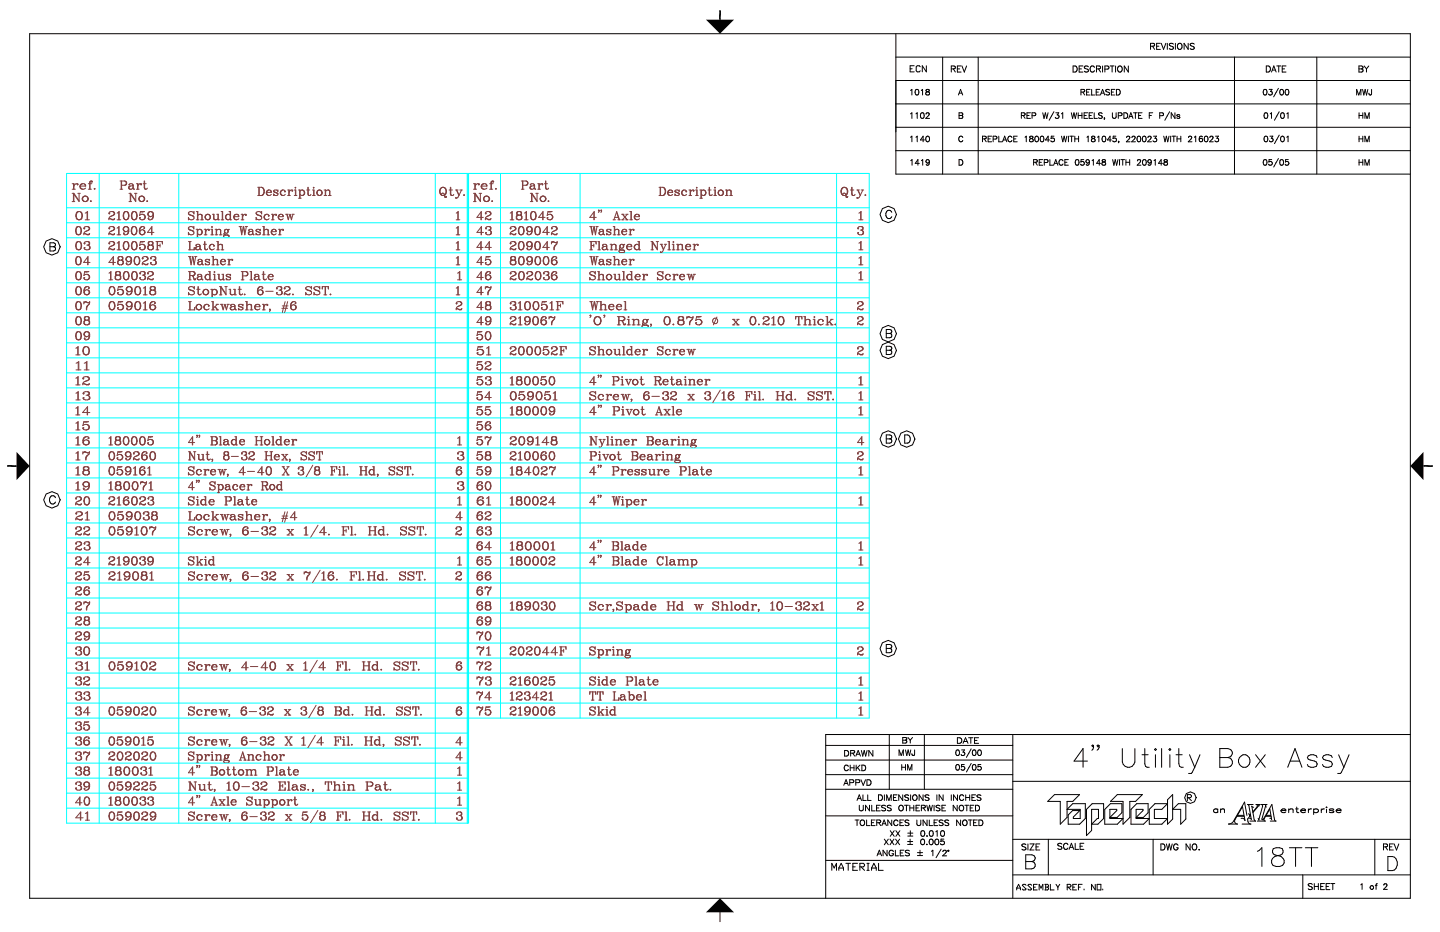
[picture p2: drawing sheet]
<svg xmlns="http://www.w3.org/2000/svg" width="432mm" height="279mm" viewBox="0 0 432 279" stroke-linecap="round" stroke-linejoin="round" font-family="sans-serif">
<g fill="none" stroke="#0ff" stroke-width=".3">
<path d="M29.7 52v194.8M53.6 52v194.8M130.5 52v194.8M140.1 52v194.8M140.3 52v194.8h-120.3v-194.8h240.6v163.3h-240.6M140.5 52v194.8M150.1 52v163.3M173.9 52v163.3M250.9 52v163.3M20 62.3h240.6M20 66.8h240.6M20 71.3h240.6"/>
<path d="M20 75.8h240.6M20 80.3h240.6M20 84.8h240.6M20 89.3h240.6M20 93.8h240.6M20 98.3h240.6M20 102.8h240.6M20 107.3h240.6M20 111.8h240.6M20 116.3h240.6M20 120.8h240.6M20 125.3h240.6"/>
<path d="M20 129.8h240.6M20 134.3h240.6M20 138.8h240.6M20 143.3h240.6M20 147.8h240.6M20 152.3h240.6M20 156.8h240.6M20 161.3h240.6M20 165.8h240.6M20 170.3h240.6M20 174.8h240.6M20 179.3h240.6"/>
<path d="M20 183.8h240.6M20 188.3h240.6M20 192.8h240.6M20 197.3h240.6M20 206.3h240.6M20 210.8h240.6M20 219.8h120.3M20 201.8h240.6M20 237.8h120.3M20 233.3h120.3M20 228.8h120.3M20 224.3h120.3"/>
<path d="M20 242.3h120.3"/>
</g>
<g fill="none" stroke="#7f3f3f" stroke-width=".3">
<path d="M21.6 58h.6M21.6 56.7h1M21.6 55.1h.6v1.6M22 58v2.4M22 55.1v1.6M22.2 58v2.4M22.2 58l1.5 2.2M23.3 55.2v.2l.1-.2a.79 .79 0 0 0-1.2 .6M23.3 58h.8M23.7 58v2.4l-1.5-2.2M24.1 55.8a.84 .84 0 0 0 .7 .9M24.8 55.1l.6 .1"/>
<path d="M24.8 55.1l-.7 .7M24.8 55.1a.83 .83 0 0 0-.9 .8 .83 .83 0 0 0 .9 .8M25.4 55.2l.3 .6h-1.6M25.4 55.2l.1 .6M25.4 58.8h.3M25.4 58.8a.83 .83 0 0 0-.8 .8 .83 .83 0 0 0 .8 .8M25.4 58.8l-.2 .1a.84 .84 0 0 0-.4 .9 .84 .84 0 0 0 .6 .6M25.7 58.8a.83 .83 0 0 1 .8 .8 .83 .83 0 0 1-.8 .8M25.7 58.8l.3 .1a.84 .84 0 0 1 .3 .9 .84 .84 0 0 1-.6 .6M25.7 56.4l-.9 .3M26.5 56.7h.9M26.5 55.1h1.1"/>
<path d="M27.3 54.3l-.3 .3v2.1M27.3 54.3l.4 .1-.1 .2v-.2M27.3 54.3l-.4 .3v2.1M28.2 56.6h.3zM36 56.7h.8M36 54.3h1.4M36.3 54.3v2.4M36.5 55.5h.9M36.5 54.3v2.4M37.4 54.3a.64 .64 0 0 1 .6 .6 .64 .64 0 0 1-.6 .6M37.4 54.3l.5 .4-.2 .6-.3 .2M38.7 58h.5"/>
<path d="M38.8 55.3l-.1 .1 .3-.3 .8 .2M39 55.8a.49 .49 0 0 0-.3 .5 .49 .49 0 0 0 .3 .4M39 55.8l-.4 .3 .1 .5 .3 .1M39.1 58v2.4M39.2 58v2.4M39.2 58l1.5 2.2M39.8 56.4l-.8 .3M39.8 55.5l-.8 .3M39.8 55.3v1.1M39.8 55.3l.2 1.1 .2 .3M39.8 56.4l.4 .3M40.2 56.7h.1"/>
<path d="M40.3 58h.8M40.7 58v2.4l-1.5-2.2M40.9 56.7h.8M40.9 55.1h.5v1.6M41.2 55.1v1.6M42.3 55.2v.2l.1-.2a.67 .67 0 0 0-.7 0 .67 .67 0 0 0-.3 .6M42.4 58.8h.2M42.4 58.8a.83 .83 0 0 0-.8 .8 .83 .83 0 0 0 .8 .8M42.4 58.8l-.3 .1a.85 .85 0 0 0-.4 .9 .85 .85 0 0 0 .7 .6M42.6 58.8l.3 .1a.85 .85 0 0 1 .4 .9 .85 .85 0 0 1-.7 .6M42.6 58.8a.83 .83 0 0 1 .8 .8 .83 .83 0 0 1-.8 .8M42.9 55.1h.9"/>
<path d="M43.2 54.3v2l.4 .4M43.4 54.3v2l.2 .4M44.2 56.4l-.6 .3M77.3 56.1h1.1M77.3 58.6h1.1M77.6 56.1v2.5M77.7 56.1v2.5M78.4 56.1a1.42 1.42 0 0 1 0 2.5M78.4 56.1a1.33 1.33 0 0 1 .9 1.3 1.33 1.33 0 0 1-.9 1.2M80 57.7l.1 .6 .5 .3M80.6 57l-.6 .7M80.6 57l.5 .1"/>
<path d="M80.6 57a.84 .84 0 0 0-.8 .8 .84 .84 0 0 0 .8 .8M81.1 57.1l.3 .6h-1.4M81.1 57.1l.1 .6M81.4 58.3l-.8 .3M82.1 57.3l1.2 .7v.4l-.3 .2-.8-.2M82.1 58.1v.5zM83.2 57.2l-.8-.2-.3 .4 1.2 .7M83.3 57v.4zM84.8 57l.5 .1 .3 .2-.2 .3v-.3M84.8 57l-.3 .1a.88 .88 0 0 0 .3 1.5M84.8 57a.84 .84 0 0 0-.8 .8 .84 .84 0 0 0 .8 .8M85.6 58.3l-.8 .3"/>
<path d="M86.2 58.6h.9M86.2 57h.5v1.6M86.6 57v1.6M87.6 57.1v.2l.2-.2a.67 .67 0 0 0-.7-.1 .67 .67 0 0 0-.4 .7M88.2 58.6h.8M88.2 57h.5v1.6M88.6 56.1v.3zM88.6 57v1.6M89.5 57h.5v2.4M89.5 59.4h.8M89.9 57v2.4M90 58.3l.7 .3"/>
<path d="M90.7 57l-.7 .3M90.7 57a.84 .84 0 0 1 .7 .8 .84 .84 0 0 1-.7 .8M90.7 57l.6 .7-.1 .6-.5 .3M92 57h.9M92.3 56.1v2l.4 .5M92.4 56.1v2l.3 .5M93.2 58.3l-.5 .3M93.7 58.6h.8M93.7 57h.5v1.6M94 57v1.6M94 56.1v.3zM95.7 58.6h.2"/>
<path d="M95.7 57h.2M95.7 57a.84 .84 0 0 0-.7 .8 .84 .84 0 0 0 .7 .8M95.7 57l-.3 .1a.88 .88 0 0 0 .3 1.5M95.9 57a.84 .84 0 0 1 .7 .8 .84 .84 0 0 1-.7 .8M95.9 57l.3 .1a.88 .88 0 0 1-.3 1.5M97.2 58.6h.8M97.2 57h.5v1.6M97.5 57v1.6M98.5 58.6h.8M98.5 57l-.8 .3M98.5 57l.3 .3v1.3M98.5 57l.4 .3v1.3"/>
<path d="M132.7 56.1h.3M132.7 58.6h.3M132.7 56.1a1.29 1.29 0 0 0-.9 1.3 1.29 1.29 0 0 0 .9 1.2M132.7 56.1a1.38 1.38 0 0 0-.8 1.3 1.38 1.38 0 0 0 .8 1.2M133 56.1a1.29 1.29 0 0 1 .9 1.3 1.29 1.29 0 0 1-.9 1.2M133 56.1a1.37 1.37 0 0 1 .8 1.3 1.37 1.37 0 0 1-.8 1.2M133.2 58.3l-.5-.4-.4 .5M133.2 58.3l.2 .8 .3 .1 .2-.2M133.2 58.3l.3 .7h.4M133.9 58.9v.1M134.7 57h1M135 56.1v2l.4 .5"/>
<path d="M135.2 56.1v2l.2 .5M136.1 58.3l-.7 .3M136.6 57h.8M136.9 57l.7 1.6M137 57l.6 1.4M137.6 58.6l-.5 .7h-.5h.3M137.9 57h.7M138.4 57l-.8 1.6M139 58.5h.3zM142 58h.5M142 56.7h.9M142 55.1h.5v1.6"/>
<path d="M142.3 58v2.4M142.4 55.1v1.6M142.5 58v2.4M142.5 58l1.5 2.2M143.6 55.2v.2l.1-.2a.79 .79 0 0 0-1.2 .6M143.7 58h.7M144 58v2.4l-1.5-2.2M144.4 55.8a.84 .84 0 0 0 .7 .9M145.1 55.1l.6 .1M145.1 55.1l-.7 .7M145.1 55.1a.83 .83 0 0 0-.8 .8 .83 .83 0 0 0 .8 .8M145.7 55.2l.3 .6h-1.6"/>
<path d="M145.7 55.2l.2 .6M145.8 58.8h.2M145.8 58.8a.83 .83 0 0 0-.8 .8 .83 .83 0 0 0 .8 .8M145.8 58.8l-.3 .1a.84 .84 0 0 0-.4 .9 .84 .84 0 0 0 .7 .6M146 58.8a.83 .83 0 0 1 .8 .8 .83 .83 0 0 1-.8 .8M146 58.8l.3 .1a.84 .84 0 0 1 .4 .9 .84 .84 0 0 1-.7 .6M146 56.4l-.9 .3M146.8 56.7h.9M146.8 55.1h1.1M147.6 54.3l.4 .1-.1 .2v-.2M147.6 54.3l-.2 .3v2.1M147.6 54.3l-.4 .3v2.1"/>
<path d="M148.6 56.6h.3zM156.3 56.7h.8M156.3 54.3h1.4M156.7 54.3v2.4M156.8 55.5h.9M156.8 54.3v2.4M157.7 54.3a.64 .64 0 0 1 .6 .6 .64 .64 0 0 1-.6 .6M157.7 54.3l.5 .4-.1 .6-.4 .2M159 58h.5M159.2 55.3l-.2 .1 .4-.3 .8 .2M159.4 55.8l-.5 .3 .1 .5 .4 .1M159.4 55.8a.49 .49 0 0 0-.4 .5 .49 .49 0 0 0 .4 .4"/>
<path d="M159.4 58v2.4M159.5 58v2.4M159.5 58l1.5 2.2M160.2 56.4l-.8 .3M160.2 55.5l-.8 .3M160.2 55.3v1.1M160.2 55.3l.1 1.1 .3 .3M160.2 56.4l.4 .3M160.6 56.7h.1M160.7 58h.7M161 58v2.4l-1.5-2.2M161.2 56.7h.8"/>
<path d="M161.2 55.1h.5v1.6M161.6 55.1v1.6M162.6 55.2v.2l.2-.2a.67 .67 0 0 0-.8 0 .67 .67 0 0 0-.3 .6M162.7 58.8h.3M162.7 58.8a.83 .83 0 0 0-.8 .8 .83 .83 0 0 0 .8 .8M162.7 58.8l-.3 .1a.85 .85 0 0 0-.3 .9 .85 .85 0 0 0 .6 .6M163 58.8l.2 .1a.85 .85 0 0 1 .4 .9 .85 .85 0 0 1-.6 .6M163 58.8a.83 .83 0 0 1 .7 .8 .83 .83 0 0 1-.7 .8M163.2 55.1h1M163.6 54.3v2l.3 .4M163.7 54.3v2l.2 .4M164.5 56.4l-.6 .3"/>
<path d="M197.6 56.1h1.2M197.6 58.6h1.2M197.9 56.1v2.5M198.1 56.1v2.5M198.8 56.1a1.33 1.33 0 0 1 .8 1.3 1.33 1.33 0 0 1-.8 1.2M198.8 56.1a1.42 1.42 0 0 1 0 2.5M200.3 57.7l.1 .6 .5 .3M200.9 57l.6 .1M200.9 57l-.6 .7M200.9 57a.84 .84 0 0 0-.7 .8 .84 .84 0 0 0 .7 .8M201.5 57.1l.2 .6h-1.4M201.5 57.1l.1 .6"/>
<path d="M201.7 58.3l-.8 .3M202.4 57.3l1.3 .7v.4l-.4 .2-.8-.2M202.4 58.1v.5zM203.6 57.2l-.9-.2-.3 .4 1.3 .7M203.7 57v.4zM205.1 57l.6 .1 .2 .2-.1 .3v-.3M205.1 57l-.3 .1a.88 .88 0 0 0 .3 1.5M205.1 57a.84 .84 0 0 0-.7 .8 .84 .84 0 0 0 .7 .8M205.9 58.3l-.8 .3M206.6 58.6h.8M206.6 57h.4v1.6M206.9 57v1.6"/>
<path d="M208 57.1v.2l.1-.2a.67 .67 0 0 0-.7-.1 .67 .67 0 0 0-.4 .7M208.6 58.6h.8M208.6 57h.4v1.6M208.9 56.1v.3zM208.9 57v1.6M209.8 57h.5v2.4M209.8 59.4h.9M210.2 57v2.4M210.3 58.3l.7 .3M211 57l-.7 .3M211 57a.84 .84 0 0 1 .7 .8 .84 .84 0 0 1-.7 .8M211 57l.6 .7-.1 .6-.5 .3"/>
<path d="M212.3 57h.9M212.6 56.1v2l.4 .5M212.8 56.1v2l.2 .5M213.6 58.3l-.6 .3M214 58.6h.8M214 57h.5v1.6M214.4 57v1.6M214.4 56.1v.3zM216 58.6h.2M216 57h.2M216 57a.84 .84 0 0 0-.7 .8 .84 .84 0 0 0 .7 .8M216 57l-.2 .1a.88 .88 0 0 0 .2 1.5"/>
<path d="M216.2 57a.84 .84 0 0 1 .8 .8 .84 .84 0 0 1-.8 .8M216.2 57l.3 .1a.88 .88 0 0 1-.3 1.5M217.5 58.6h.8M217.5 57h.5v1.6M217.9 57v1.6M218.8 58.6h.8M218.8 57l-.8 .3M218.8 57l.4 .3v1.3M218.8 57l.5 .3v1.3M253 56.1h.3M253 58.6h.3M253 56.1a1.29 1.29 0 0 0-.9 1.3 1.29 1.29 0 0 0 .9 1.2"/>
<path d="M253 56.1a1.37 1.37 0 0 0-.7 1.3 1.37 1.37 0 0 0 .7 1.2M253.3 56.1a1.29 1.29 0 0 1 .9 1.3 1.29 1.29 0 0 1-.9 1.2M253.3 56.1a1.38 1.38 0 0 1 .8 1.3 1.38 1.38 0 0 1-.8 1.2M253.6 58.3l-.6-.4-.3 .5M253.6 58.3l.1 .8 .4 .1 .1-.2M253.6 58.3l.2 .7h.4M254.2 58.9v.1M255 57h1M255.4 56.1v2l.4 .5M255.5 56.1v2l.3 .5M256.4 58.3l-.6 .3M256.9 57h.8"/>
<path d="M257.2 57l.7 1.6M257.3 57l.6 1.4M257.9 58.6l-.5 .7h-.5h.3M258.2 57h.8M258.7 57l-.8 1.6M259.4 58.5h.2zM21.6 60.4h.8M23.4 76.9a1.54 1.54 0 0 0 0 2.5M23.4 76.9h.2a1.39 1.39 0 0 1 0 2.5M23.4 79.4h.2M23.4 76.9a1.39 1.39 0 0 0 0 2.5M23.4 67.9a1.38 1.38 0 0 0-.7 1.3 1.38 1.38 0 0 0 .7 1.2"/>
<path d="M23.4 70.4h.3M23.4 67.9h.3a1.38 1.38 0 0 1 .7 1.3 1.38 1.38 0 0 1-.7 1.2M23.4 67.9a1.52 1.52 0 0 0 0 2.5M23.5 72.4a1.36 1.36 0 0 0-.8 1.3 1.36 1.36 0 0 0 .8 1.2M23.5 72.4a1.5 1.5 0 0 0 0 2.5M23.5 74.9h.2M23.5 72.4a1.3 1.3 0 0 1 1 1.2 1.3 1.3 0 0 1-.8 1.3M23.6 65.9h.3M23.6 63.4a1.31 1.31 0 0 0-.9 1.3 1.31 1.31 0 0 0 .9 1.2M23.6 63.4a1.27 1.27 0 0 1 1.1 1.1 1.27 1.27 0 0 1-.8 1.4M23.6 63.4a1.42 1.42 0 0 0 0 2.5M23.9 77a1.66 1.66 0 0 1-.3 2.4"/>
<path d="M23.9 68a1.63 1.63 0 0 1-.2 2.4M24 72.5a1.61 1.61 0 0 1-.3 2.4M24.2 63.5a1.51 1.51 0 0 1-.3 2.4M25.4 60.4h.3M25.5 70l.6 .3 .8-.3-.3 .4zM25.5 70l-.4 .1M25.5 65.9h1.3M25.5 63.9l.8-.5v2.5M25.8 69.3a.87 .87 0 0 0-.7 1.1M26 73.5h.4M26.1 63.5v2.4M26.3 67.9l.5 .3 .1 .4-1.1 .7"/>
<path d="M26.3 67.9l.3 .3 .2 .4-1 .7M26.3 67.9a.86 .86 0 0 0-1.2 .5l.2 .2v-.2M26.3 77.2v2.2M26.4 73.5l.2 .1a.66 .66 0 0 1 .1 1.2l-.3 .1a.89 .89 0 0 1-1.2-.5l.2-.2v.2M26.4 72.4l.5 .4-.2 .6-.3 .1M26.4 72.4l.3 .4v.3l-.3 .4M26.4 72.4a.89 .89 0 0 0-1.2 .5l.2 .2v-.2M26.7 73.7a.72 .72 0 0 1-.1 1.1M27 78.7h-1.9l1.3-1.8v2.5M27.1 60.3h.3zM33 70l.6 .3 .8-.3-.3 .4zM33 70l-.3 .1"/>
<path d="M33 65.5l.6 .3 .8-.3-.3 .4zM33 65.5l-.3 .1M33 74.5l.6 .3 .8-.3-.3 .4zM33 74.5l-.3 .1M33.3 69.3a.88 .88 0 0 0-.6 1.1M33.3 64.8a.88 .88 0 0 0-.6 1.1M33.3 73.8a.88 .88 0 0 0-.6 1.1M33.8 67.9a.85 .85 0 0 0-1.1 .5l.1 .2v-.2M33.8 67.9l.4 .3 .2 .4-1.1 .7M33.8 67.9l.4 .5a.94 .94 0 0 1-.9 .9M33.8 63.4a.85 .85 0 0 0-1.1 .5l.1 .2v-.2M33.8 72.4a.85 .85 0 0 0-1.1 .5l.1 .2v-.2"/>
<path d="M33.8 63.4l.5 .3 .1 .4-1.1 .7M33.8 72.4l.5 .3 .1 .4-1.1 .7M33.8 63.4l.5 .5a.95 .95 0 0 1-1 .9M33.8 72.4l.5 .5a.95 .95 0 0 1-1 .9M33.9 77.2v2.2M34.6 78.7h-1.9l1.3-1.8v2.5M35.1 70.4h1.1M35.1 68.4l.6-.5v2.5M35.1 65.9h1.1M35.1 63.9l.6-.5v2.5M35.1 72.9l.6-.5v2.5M35.1 74.9h1.1"/>
<path d="M35.6 68v2.4M35.6 63.5v2.4M35.6 72.5v2.4M35.9 79.4h.5M35.9 76.9h.5M35.9 78l-.6 .5 .1 .6 .5 .3M35.9 76.9l-.5 .4 .1 .6 .4 .1M35.9 78l-.5 .5v.4l.5 .5M35.9 78h.5M35.9 76.9l-.4 .4 .1 .6 .3 .1M36.4 76.9l.5 .4-.2 .6-.3 .1M36.4 78l.6 .5-.1 .6-.5 .3"/>
<path d="M36.4 76.9l.3 .4v.3l-.3 .4M36.6 78.1l.3 .8-.5 .5M37.7 67.9h.2M37.7 67.9a.77 .77 0 0 0-.8 .8 .77 .77 0 0 0 .8 .8M37.7 67.9l-.3 .1a.77 .77 0 0 0-.3 .8 .77 .77 0 0 0 .6 .7M37.7 65.9h.2M37.7 63.4h.2a1.38 1.38 0 0 1 .8 1.3 1.38 1.38 0 0 1-.8 1.2M37.7 63.4a1.38 1.38 0 0 0-.8 1.3 1.38 1.38 0 0 0 .8 1.2M37.7 72.4a1.38 1.38 0 0 0-.8 1.3 1.38 1.38 0 0 0 .8 1.2M37.7 72.4h.2a1.38 1.38 0 0 1 .8 1.3 1.38 1.38 0 0 1-.8 1.2M37.7 63.4a1.52 1.52 0 0 0 0 2.5M37.7 72.4a1.52 1.52 0 0 0 0 2.5"/>
<path d="M37.7 74.9h.2M37.9 67.9l.2 .1a1.63 1.63 0 0 1-.1 2.3M37.9 67.9a1.23 1.23 0 0 1 .8 1.5 1.23 1.23 0 0 1-1.5 .9v-.5v.2M38.2 63.5a1.64 1.64 0 0 1-.3 2.4M38.2 72.5a1.64 1.64 0 0 1-.3 2.4M38.5 76.9l-.3 .1a.77 .77 0 0 0-.3 .8 .77 .77 0 0 0 .6 .7M38.5 76.9h.2M38.5 76.9a.77 .77 0 0 0-.8 .8 .77 .77 0 0 0 .8 .8M38.5 68.7a.79 .79 0 0 1-.8 .8M38.7 60.4h.8M38.7 76.9a1.23 1.23 0 0 1 .8 1.6 1.23 1.23 0 0 1-1.5 .8v-.5v.2M38.7 76.9l.3 .1a1.61 1.61 0 0 1-.2 2.3"/>
<path d="M39.3 77.7a.8 .8 0 0 1-.8 .8M40.1 67.9a1.53 1.53 0 0 0 0 2.5M40.1 70.4h.2M40.1 67.9h.2a1.39 1.39 0 0 1 0 2.5M40.1 67.9a1.39 1.39 0 0 0 0 2.5M40.1 65.9h.3M40.1 63.4h.3a1.38 1.38 0 0 1 .7 1.3 1.38 1.38 0 0 1-.7 1.2M40.1 63.4a1.38 1.38 0 0 0-.7 1.3 1.38 1.38 0 0 0 .7 1.2M40.1 72.4a1.38 1.38 0 0 0-.7 1.3 1.38 1.38 0 0 0 .7 1.2M40.1 72.4h.3a1.38 1.38 0 0 1 .7 1.3 1.38 1.38 0 0 1-.7 1.2M40.1 63.4a1.52 1.52 0 0 0 0 2.5M40.1 72.4a1.52 1.52 0 0 0 0 2.5"/>
<path d="M40.1 74.9h.3M40.6 68a1.65 1.65 0 0 1-.3 2.4M40.6 63.5a1.64 1.64 0 0 1-.2 2.4M40.6 72.5a1.64 1.64 0 0 1-.2 2.4M40.9 76.9h.3a1.38 1.38 0 0 1 .7 1.3 1.38 1.38 0 0 1-.7 1.2M40.9 79.4h.3M40.9 76.9a1.38 1.38 0 0 0-.7 1.3 1.38 1.38 0 0 0 .7 1.2M40.9 76.9a1.52 1.52 0 0 0 0 2.5M41.4 77a1.63 1.63 0 0 1-.2 2.4M41.9 69.6a.77 .77 0 0 1 .8-.7 .77 .77 0 0 1 .8 .7 .77 .77 0 0 1-.7 .8M42 65.4v-.2l-.2 .2 .3 .4 .7 .1M42 74.4v-.2l-.2 .2 .3 .4 .7 .1"/>
<path d="M42.1 63.5l1.2-.1h-1.2l-.3 1.2 1-.4M42.1 72.5l1.2-.1h-1.2l-.3 1.2 1-.4M42.4 60.4h.2M42.5 70.4h.3M42.6 67.9l.6 .1v.5v-.2M42.6 67.9a1.35 1.35 0 0 0-.8 1.2 1.35 1.35 0 0 0 .7 1.3M42.6 67.9a1.46 1.46 0 0 0-.1 2.5M42.8 64.2a.83 .83 0 0 1 .8 .9 .83 .83 0 0 1-.8 .8M42.8 73.2a.83 .83 0 0 1 .8 .9 .83 .83 0 0 1-.8 .8M42.8 64.2l.3 .2a.86 .86 0 0 1 .3 .8 .86 .86 0 0 1-.6 .7M42.8 73.2l.3 .2a.86 .86 0 0 1 .3 .8 .86 .86 0 0 1-.6 .7M43 69a.77 .77 0 0 1 .4 .8 .77 .77 0 0 1-.6 .6"/>
<path d="M43 79l.6 .3 .8-.3-.3 .4zM43 79l-.3 .1M43.3 78.3a.87 .87 0 0 0-.6 1.1M43.8 76.9l.3 .3 .2 .4-1 .7M43.8 76.9a.86 .86 0 0 0-1.1 .5l.1 .2v-.2M43.8 76.9l.5 .3 .1 .4-1.1 .7M44 60.3h.3zM44.9 73.5l-.6 .5 .1 .6 .5 .3M44.9 72.4l-.5 .4 .2 .6 .3 .1M44.9 73.5l-.5 .5v.4l.5 .5M44.9 74.9h.5M44.9 72.4h.5"/>
<path d="M44.9 73.5h.5M44.9 72.4l-.3 .4 .1 .6 .2 .1M45 63.4h.3M45 63.4a.77 .77 0 0 0-.7 .8 .77 .77 0 0 0 .7 .8M45 63.4l-.2 .1a.77 .77 0 0 0-.4 .8 .77 .77 0 0 0 .6 .7M45.3 63.4a1.23 1.23 0 0 1 .8 1.6 1.23 1.23 0 0 1-1.5 .8v-.5v.2M45.3 63.4l.2 .1a1.62 1.62 0 0 1-.1 2.3M45.4 72.4l.5 .4-.1 .6-.4 .1M45.4 73.5l.6 .5-.1 .6-.5 .3M45.4 72.4l.4 .4v.3l-.4 .4M45.5 68.2v2.2M45.6 73.6l.3 .8-.5 .5"/>
<path d="M45.9 78h.3M45.9 64.2a.79 .79 0 0 1-.9 .8M46.2 69.7h-2l1.4-1.8v2.5M46.2 78l.3 .1a.67 .67 0 0 1 .4 .7 .67 .67 0 0 1-.7 .6 .86 .86 0 0 1-1.1-.5l.2-.2v.2M46.2 76.9a.86 .86 0 0 0-1.1 .5l.2 .2v-.2M46.2 76.9l.5 .4-.1 .6-.4 .1M46.2 76.9l.4 .4v.3l-.4 .4M46.6 78.2a.73 .73 0 0 1-.1 1.1M46.8 74.9h.8M46.8 72.4h1.9v.7l-.1-.7M47.1 72.4v2.5M47.2 73.6h.8"/>
<path d="M47.2 72.4v2.5M48 73.1v1M56.5 76.9h.8M56.5 69.7v.7zM56.5 68.5l.2 .4 1.4 .7M56.5 68.5l1.4 .7 .2 .4M56.5 74.9h1.8v-.7l-.1 .7M56.5 72.4h.8M56.5 65.2v.7zM56.5 64l.3 .4 1.4 .7M56.5 64l1.4 .7 .3 .4M56.8 76.9l.5 2.5 .5-2.5 .4 2.5 .5-2.5"/>
<path d="M56.8 72.4v2.5M57 76.9l.3 1.9M57 72.4v2.5M57.9 76.9l.3 1.9M58 68.3a.84 .84 0 0 0-.8-.4 .84 .84 0 0 0-.7 .6M58 63.8a.86 .86 0 0 0-.8-.4 .86 .86 0 0 0-.7 .6M58.1 69.6v.4a.97 .97 0 0 1-1.5 0M58.1 67.9v.7zM58.2 65.1v.4a1 1 0 0 1-1.6 0M58.2 63.4v.7zM58.3 76.9h.7M58.8 68.7h.5v2.5"/>
<path d="M58.8 71.2h.8M58.9 65.9h.8M58.9 63.4h.4v2.5M58.9 73.5l-.1 .1 .3-.4 .8 .3M59.1 74l-.5 .3 .2 .5 .3 .1M59.1 74a.48 .48 0 0 0-.4 .4 .48 .48 0 0 0 .4 .5M59.2 68.7v2.5M59.2 63.4v2.5M59.3 70l.7 .4M59.5 78l-.1 .1 .3-.4 .8 .3M59.7 78.5l-.4 .3 .1 .5 .3 .1M59.7 78.5a.49 .49 0 0 0-.3 .4 .49 .49 0 0 0 .3 .5"/>
<path d="M59.9 74.5l-.8 .4M59.9 73.7l-.8 .3M59.9 73.5v1M59.9 73.5l.1 1 .3 .4M59.9 74.5l.4 .4M60 68.7a.84 .84 0 0 1 .7 .9 .84 .84 0 0 1-.7 .8M60 68.7l-.7 .4M60 68.7l.5 .8-.1 .5-.4 .4M60.1 65.9h.9M60.1 64.2l-.8 .4M60.1 64.2l.4 .4v1.3M60.1 64.2l.5 .4v1.3"/>
<path d="M60.3 74.9h.1M60.5 78v1M60.5 78l.4 1.4M60.5 79l-.8 .4M60.5 78.2l-.8 .3M60.5 79l.4 .4M60.9 79.4h.1M61 73.2h.9M61.2 70.4h.9M61.2 68.7h.5v1.7M61.3 72.4v2l.4 .5M61.5 72.4v2l.2 .5"/>
<path d="M61.6 78.1l1.2 .7v.3l-.3 .3-.8-.3M61.6 78.9v.5zM61.6 68.7v1.7M62.2 65.9h.2M62.2 64.2h.2M62.2 64.2a.83 .83 0 0 0-.7 .9 .83 .83 0 0 0 .7 .8M62.2 64.2l-.3 .2a.87 .87 0 0 0 .3 1.5M62.3 74.5l-.6 .4M62.4 64.2a.83 .83 0 0 1 .7 .9 .83 .83 0 0 1-.7 .8M62.4 64.2l.3 .2a.87 .87 0 0 1-.3 1.5M62.6 68.9v.2l.2-.2a.66 .66 0 0 0-.8-.1 .66 .66 0 0 0-.3 .7M62.7 78l-.8-.3-.3 .5 1.2 .7"/>
<path d="M62.8 77.7v.5zM63.2 70.4h.8M63.2 68.7h.5v1.7M63.5 73.2a.83 .83 0 0 0-.8 .9 .83 .83 0 0 0 .8 .8M63.5 73.2l.5 .2 .3 .2-.1 .2v-.2M63.5 73.2l-.3 .2a.87 .87 0 0 0 .3 1.5M63.5 76.9h.5v2.5M63.5 79.4h.8M63.6 68.7v1.7M63.6 67.9v.3zM63.7 64.2h.5v1.3l.3 .4M63.9 76.9v2.5"/>
<path d="M64 64.2v1.3l.5 .4M64.3 74.5l-.8 .4M64.5 70.4h.8M64.5 68.7h.5v1.7M64.8 77.7l.5 .4v1.3M64.8 79.4h.8M64.8 77.7l-.8 .4M64.8 77.7l.4 .4v1.3M64.8 68.7v1.7M65 72.4h.4v2.5M65 74.9h.8M65 64.2h.5v1.7"/>
<path d="M65.3 72.4v2.5M65.4 65.5l-.9 .4M65.4 64.2v1.7h.4M65.8 68.7l-.8 .4M65.8 70.4h.8M65.8 68.7l.3 .4v1.3M65.8 68.7l.4 .4v1.3M66.2 78.5l.1 .5 .5 .4M66.3 73.2l.3 .4v1.3M66.3 74.9h.8M66.3 73.2l-.9 .4M66.3 73.2l.4 .4v1.3"/>
<path d="M66.3 65.9h.8M66.3 63.4h.5v2.5M66.6 63.4v2.5M66.8 77.7a.84 .84 0 0 0-.7 .9 .84 .84 0 0 0 .7 .8M66.8 77.7l-.6 .8M66.8 77.7l.5 .2M67.2 70.1l1.4 .4 .1 .2M67.2 70.1l.1 .3 1.4 .3M67.3 77.9l.3 .6h-1.4M67.3 77.9l.2 .6M67.4 69.7l-.2 .4M67.4 69.7l.1 .1"/>
<path d="M67.5 70.4l-.5 .3 .2 .4 1 .1 .4-.1 .1-.4M67.5 68.9h.7M67.5 68.9l-.2 .3 .1 .5M67.5 69.8h.7M67.5 68.9v.9M67.6 79l-.8 .4M68.2 68.9l.1 .1M68.2 68.9v.9M68.3 79.4h.8M68.3 77.7h.4v1.7M68.3 64.2l.7 .4M68.3 64.2a.83 .83 0 0 0-.7 .9 .83 .83 0 0 0 .7 .8"/>
<path d="M68.3 64.2l-.2 .2a.87 .87 0 0 0 .2 1.5M68.3 69l.1 .5-.2 .3M68.4 68.9l.3-.2zM68.4 68.9l-.1 .1M68.6 77.7v1.7M68.7 63.4h.4v2.5M69 65.5l-.7 .4M69 63.4v2.5h.5M69.7 77.9v.2l.1-.2a.66 .66 0 0 0-.7-.1 .66 .66 0 0 0-.4 .7M70.2 65l.1 .5 .5 .4M70.8 64.2l.6 .2M70.8 64.2l-.6 .8"/>
<path d="M70.8 64.2a.83 .83 0 0 0-.7 .9 .83 .83 0 0 0 .7 .8M71.4 64.4l.2 .6h-1.4M71.4 64.4l.1 .6M71.6 65.5l-.8 .4M71.7 67.9h.8M72 67.9l.5 2.5 .4-2.5 .5 2.5 .5-2.5M72.1 67.9l.4 1.9M72.3 65.9h.8M72.3 64.2h.5v1.7M72.7 64.2v1.7M73.1 67.9l.3 1.9M73.5 67.9h.7"/>
<path d="M73.7 64.4v.2l.1-.2a.67 .67 0 0 0-.7-.1 .67 .67 0 0 0-.3 .7M74.7 69l-.1 .1 .3-.4 .8 .3M74.9 69.5l-.4 .3 .1 .5 .3 .1M74.9 69.5a.49 .49 0 0 0-.3 .4 .49 .49 0 0 0 .3 .5M75.7 70l-.8 .4M75.7 69.2l-.8 .3M75.7 69v1M75.7 69l.4 1.4M75.7 70l.4 .4M76.1 70.4h.1M76.8 69.9v.5zM76.8 69.1l1.2 .7v.3l-.3 .3-.8-.3"/>
<path d="M76.8 65.2v.7zM76.8 64l.2 .4 1.5 .7M76.8 64l1.4 .7 .3 .4M77.9 69l-.8-.3-.3 .5 1.2 .7M78 68.7v.5zM78.3 63.8a.86 .86 0 0 0-.8-.4 .86 .86 0 0 0-.7 .6M78.5 65.1v.4a1 1 0 0 1-1.6 0M78.5 63.4v.7zM78.7 67.9h.5v2.5M78.7 70.4h.9M79.1 67.9v2.5M79.9 64.2l.5 .2 .3 .2-.1 .2v-.2"/>
<path d="M79.9 64.2a.83 .83 0 0 0-.8 .9 .83 .83 0 0 0 .8 .8M79.9 64.2l-.3 .2a.87 .87 0 0 0 .3 1.5M80 70.4h.8M80 68.7l-.8 .4M80 68.7l.4 .4v1.3M80 68.7l.5 .4v1.3M80.7 65.5l-.8 .4M81.4 65.9h.8M81.4 64.2h.5v1.7M81.4 69.5l.2 .5 .4 .4M81.7 64.2v1.7M82 68.7a.84 .84 0 0 0-.7 .9 .84 .84 0 0 0 .7 .8"/>
<path d="M82 68.7l.6 .2M82 68.7l-.6 .8M82.6 68.9l.2 .6h-1.4M82.6 68.9l.1 .6M82.8 64.4v.2l.1-.2a.67 .67 0 0 0-.7-.1 .67 .67 0 0 0-.3 .7M82.8 70l-.8 .4M83.5 70.4h.8M83.5 68.7h.5v1.7M83.5 65l.1 .5 .5 .4M83.8 68.7v1.7M84.1 64.2l.6 .2M84.1 64.2l-.6 .8"/>
<path d="M84.1 64.2a.83 .83 0 0 0-.7 .9 .83 .83 0 0 0 .7 .8M84.7 64.4l.2 .6h-1.4M84.7 64.4l.1 .6M84.9 68.9v.2l.1-.2a.66 .66 0 0 0-.7-.1 .66 .66 0 0 0-.3 .7M84.9 65.5l-.8 .4M85.6 64.2h.8M86 64.2l.4 1.7 .5-1.7 .5 1.7 .5-1.7M86.1 64.2l.3 1.3M87 64.2l.4 1.3M87.5 64.2h.7M136.8 65.9h1.1M136.8 63.9l.6-.5v2.5"/>
<path d="M136.8 68.4l.6-.5v2.5M136.8 72.9l.6-.5v2.5M136.8 77.4l.6-.5v2.5M136.8 70.4h1.1M136.8 74.9h1.1M136.8 79.4h1.1M137.3 63.5v2.4M137.3 68v2.4M137.3 72.5v2.4M137.3 77v2.4M142 60.4h.8M144.2 72.7v2.2"/>
<path d="M144.2 63.7v2.2M144.2 77.2v2.2M144.3 68.2v2.2M144.9 74.2h-1.9l1.3-1.8v2.5M144.9 65.2h-1.9l1.3-1.8v2.5M144.9 78.7h-1.9l1.3-1.8v2.5M145 69.7h-2l1.4-1.8v2.5M145.7 78.9v-.2l-.2 .2 .3 .4 .7 .1M145.8 60.4h.2M145.8 77l1.2-.1h-1.2l-.3 1.2 1-.4M145.9 65.5l.6 .3 .7-.3-.2 .4zM145.9 65.5l-.4 .1"/>
<path d="M146.1 64.8a.88 .88 0 0 0-.6 1.1M146.4 69h.3M146.5 77.7a.83 .83 0 0 1 .7 .9 .83 .83 0 0 1-.7 .8M146.5 77.7l.3 .2a.86 .86 0 0 1 .3 .8 .86 .86 0 0 1-.6 .7M146.6 63.4l-.8 .1-.3 .4 .2 .2v-.2M146.6 63.4l.5 .3 .1 .4-1.1 .7M146.6 63.4l.5 .5a.94 .94 0 0 1-1 .9M146.7 72.7v2.2M146.7 69l.3 .1a.67 .67 0 0 1 .4 .7 .67 .67 0 0 1-.7 .6 .86 .86 0 0 1-1.1-.5l.1-.2v.2M146.7 67.9l.5 .4-.1 .6-.4 .1M146.7 67.9a.86 .86 0 0 0-1.1 .5l.1 .2v-.2M146.7 67.9l.4 .4v.3l-.4 .4"/>
<path d="M147.1 69.2a.73 .73 0 0 1-.1 1.1M147.3 74.2h-1.8l1.2-1.8v2.5M147.4 60.3h.3zM153 65.9h1.1M153 63.9l.6-.5v2.5M153.3 70l.7 .3 .7-.3-.2 .4zM153.3 70l-.3 .1M153.3 74.5l.7 .3 .7-.3-.2 .4zM153.3 74.5l-.3 .1M153.5 63.5v2.4M153.6 69.3a.88 .88 0 0 0-.6 1.1M153.6 73.8a.88 .88 0 0 0-.6 1.1"/>
<path d="M153.6 79.4h.5M153.6 76.9h.5M153.6 78h.5M153.6 78l-.6 .5 .1 .6 .5 .3M153.6 76.9l-.5 .4 .2 .6 .3 .1M153.6 78l-.5 .5v.4l.5 .5M153.6 76.9l-.3 .4 .1 .6 .2 .1M154.1 67.9a.85 .85 0 0 0-1.1 .5l.1 .2v-.2M154.1 72.4a.85 .85 0 0 0-1.1 .5l.1 .2v-.2M154.1 67.9l.5 .3 .1 .4-1.1 .7M154.1 72.4l.5 .3 .1 .4-1.1 .7M154.1 67.9l.5 .5a.95 .95 0 0 1-1 .9"/>
<path d="M154.1 72.4l.5 .5a.95 .95 0 0 1-1 .9M154.1 78l.6 .5-.1 .6-.5 .3M154.1 76.9l.5 .4-.1 .6-.4 .1M154.1 76.9l.4 .4v.3l-.4 .4M154.3 78.1l.3 .8-.5 .5M155.4 65.9h.5M155.4 63.4h.5M155.4 64.5l-.6 .5 .1 .6 .5 .3M155.4 63.4l-.5 .4 .2 .6 .3 .1M155.4 64.5l-.5 .5v.4l.5 .5M155.4 64.5h.5M155.4 63.4l-.3 .4 .1 .6 .2 .1"/>
<path d="M155.9 63.4l.5 .4-.1 .6-.4 .1M155.9 63.4l.4 .4v.3l-.4 .4M155.9 64.5l.6 .5-.1 .6-.5 .3M156.1 64.6l.3 .8-.5 .5M156.2 70.4h.2M156.2 67.9h.2a1.38 1.38 0 0 1 .8 1.3 1.38 1.38 0 0 1-.8 1.2M156.2 74.9h.2M156.2 72.4h.2a1.38 1.38 0 0 1 .8 1.3 1.38 1.38 0 0 1-.8 1.2M156.2 67.9a1.53 1.53 0 0 0 0 2.5M156.2 67.9a1.38 1.38 0 0 0-.8 1.3 1.38 1.38 0 0 0 .8 1.2M156.2 72.4a1.38 1.38 0 0 0-.8 1.3 1.38 1.38 0 0 0 .8 1.2M156.2 72.4a1.53 1.53 0 0 0 0 2.5"/>
<path d="M156.2 79.4h.2M156.2 76.9h.2a1.38 1.38 0 0 1 .8 1.3 1.38 1.38 0 0 1-.8 1.2M156.2 76.9a1.38 1.38 0 0 0-.8 1.3 1.38 1.38 0 0 0 .8 1.2M156.2 76.9a1.52 1.52 0 0 0 0 2.5M156.7 68a1.64 1.64 0 0 1-.3 2.4M156.7 72.5a1.64 1.64 0 0 1-.3 2.4M156.7 77a1.63 1.63 0 0 1-.3 2.4M157.2 65.9h1.1M157.2 63.9l.7-.5v2.5M157.7 63.5v2.4M158.6 67.9h.3M158.6 72.4h.3"/>
<path d="M158.6 67.9a.77 .77 0 0 0-.7 .8 .77 .77 0 0 0 .7 .8M158.6 72.4a.77 .77 0 0 0-.7 .8 .77 .77 0 0 0 .7 .8M158.6 67.9l-.2 .1a.77 .77 0 0 0-.4 .8 .77 .77 0 0 0 .6 .7M158.6 72.4l-.2 .1a.77 .77 0 0 0-.4 .8 .77 .77 0 0 0 .6 .7M158.7 76.9h.2M158.7 76.9l-.3 .1a.77 .77 0 0 0-.3 .8 .77 .77 0 0 0 .6 .7M158.7 76.9a.77 .77 0 0 0-.8 .8 .77 .77 0 0 0 .8 .8M158.9 67.9a1.23 1.23 0 0 1 .8 1.5 1.23 1.23 0 0 1-1.6 .9v-.5v.2M158.9 72.4a1.23 1.23 0 0 1 .8 1.5 1.23 1.23 0 0 1-1.6 .9v-.5v.2M158.9 72.4l.2 .1a1.62 1.62 0 0 1-.1 2.3M158.9 67.9l.2 .1a1.62 1.62 0 0 1-.1 2.3M158.9 76.9l.3 .1a1.61 1.61 0 0 1-.2 2.3"/>
<path d="M158.9 76.9a1.23 1.23 0 0 1 .8 1.6 1.23 1.23 0 0 1-1.5 .8v-.5v.2M159 60.4h.8M159.5 68.7a.79 .79 0 0 1-.9 .8M159.5 73.2a.79 .79 0 0 1-.9 .8M159.5 77.7a.8 .8 0 0 1-.8 .8M159.8 65.9h.2M159.8 63.4h.2a1.39 1.39 0 0 1 0 2.5M159.8 63.4a1.53 1.53 0 0 0 0 2.5M159.8 63.4a1.39 1.39 0 0 0 0 2.5M160.3 63.5a1.65 1.65 0 0 1-.3 2.4M161.1 67.9h.2a1.38 1.38 0 0 1 .8 1.3 1.38 1.38 0 0 1-.8 1.2M161.1 72.4h.2a1.38 1.38 0 0 1 .8 1.3 1.38 1.38 0 0 1-.8 1.2"/>
<path d="M161.1 70.4h.2M161.1 74.9h.2M161.1 67.9a1.38 1.38 0 0 0-.8 1.3 1.38 1.38 0 0 0 .8 1.2M161.1 72.4a1.38 1.38 0 0 0-.8 1.3 1.38 1.38 0 0 0 .8 1.2M161.1 67.9a1.53 1.53 0 0 0 0 2.5M161.1 72.4a1.53 1.53 0 0 0 0 2.5M161.2 79.4h.2M161.2 76.9h.2a1.38 1.38 0 0 1 .7 1.3 1.38 1.38 0 0 1-.7 1.2M161.2 76.9a1.38 1.38 0 0 0-.8 1.3 1.38 1.38 0 0 0 .8 1.2M161.2 76.9a1.52 1.52 0 0 0 0 2.5M161.6 68a1.64 1.64 0 0 1-.3 2.4M161.6 72.5a1.64 1.64 0 0 1-.3 2.4"/>
<path d="M161.6 77a1.63 1.63 0 0 1-.2 2.4M162.7 60.4h.3M162.7 63.7v2.2M163.5 65.2h-2l1.3-1.8v2.5M163.6 79.4h.3M163.6 76.9h.3a1.38 1.38 0 0 1 .7 1.3 1.38 1.38 0 0 1-.7 1.2M163.6 76.9a1.38 1.38 0 0 0-.7 1.3 1.38 1.38 0 0 0 .7 1.2M163.6 76.9a1.52 1.52 0 0 0 0 2.5M164 68.2v2.2M164 72.7v2.2M164.1 77a1.63 1.63 0 0 1-.2 2.4M164.2 65.4v-.2l-.1 .2 .2 .4 .7 .1"/>
<path d="M164.3 63.5l1.2-.1h-1.2l-.2 1.2 .9-.4M164.3 60.3h.3zM164.7 69.7h-1.9l1.3-1.8v2.5M164.7 74.2h-1.9l1.3-1.8v2.5M165 64.2a.83 .83 0 0 1 .8 .9 .83 .83 0 0 1-.8 .8M165 64.2l.3 .2a.86 .86 0 0 1 .4 .8 .86 .86 0 0 1-.7 .7M165.4 72.4v.7M165.5 78.6a.78 .78 0 0 1 .7-.8 .78 .78 0 0 1 .8 .8 .78 .78 0 0 1-.7 .8M165.5 72.7l.5-.3 .6 .4M165.5 72.7l.5-.2 .6 .3M165.5 72.7l-.1 .2M165.7 70l.6 .3 .8-.3-.3 .4z"/>
<path d="M165.7 70l-.3 .1M166 69.3a.88 .88 0 0 0-.6 1.1M166.1 79.4h.2M166.2 76.9l.6 .1v.5v-.2M166.2 76.9a1.34 1.34 0 0 0-.9 1.2 1.34 1.34 0 0 0 .8 1.3M166.2 76.9a1.45 1.45 0 0 0-.1 2.5M166.5 67.9a.85 .85 0 0 0-1.1 .5l.1 .2v-.2M166.5 67.9l.4 .3 .2 .4-1.1 .7M166.5 67.9l.4 .5a.95 .95 0 0 1-.9 .9M166.6 78a.77 .77 0 0 1 .3 .8 .77 .77 0 0 1-.6 .6M166.6 72.8l.5-.4-.2 .7M166.9 73.1a1.65 1.65 0 0 0-.8 1.8"/>
<path d="M166.9 73.1a1.94 1.94 0 0 0-.7 1.8M176.8 67.9h.8M176.8 76.9h.8M176.8 74.9h.9M176.8 72.4h2v.7l-.2-.7M177.2 67.9l.4 2.5 .5-2.5 .5 2.5 .4-2.5M177.2 76.9l.4 2.5 .5-2.5 .5 2.5 .4-2.5M177.2 72.4v2.5M177.3 67.9l.3 1.9M177.3 76.9l.3 1.9M177.3 73.6h.8M177.3 72.4v2.5"/>
<path d="M178.1 73.1v1M178.1 63.7v2.2M178.2 67.9l.4 1.9M178.2 76.9l.4 1.9M178.7 67.9h.7M178.7 76.9h.7M178.8 65.2h-2l1.4-1.8v2.5M179.2 74.9h.9M179.2 72.4h.5v2.5M179.4 63.1h.3zM179.6 72.4v2.5M179.7 63.1l-.3 .6"/>
<path d="M179.8 69l-.1 .1 .4-.4 .8 .3M179.8 78l-.1 .1 .4-.4 .8 .3M180.1 69.5l-.5 .3 .1 .5 .4 .1M180.1 78.5l-.5 .3 .1 .5 .4 .1M180.1 69.5a.49 .49 0 0 0-.4 .4 .49 .49 0 0 0 .4 .5M180.1 78.5a.49 .49 0 0 0-.4 .4 .49 .49 0 0 0 .4 .5M180.3 63v.2zM180.4 63.1l-.2 .6M180.8 73.5l-.1 .1 .3-.4 .9 .3M180.9 70l-.8 .4M180.9 79l-.8 .4M180.9 69.2l-.8 .3"/>
<path d="M180.9 69v1M180.9 78v1M180.9 69l.3 1.4M180.9 78l.3 1.4M180.9 70l.3 .4M180.9 78.2l-.8 .3M180.9 79l.3 .4M181 74l-.4 .3 .1 .5 .3 .1M181 74a.48 .48 0 0 0-.3 .4 .48 .48 0 0 0 .3 .5M181.2 70.4h.1M181.2 79.4h.1M181.9 74.5l-.9 .4"/>
<path d="M181.9 73.5l.1 1 .2 .4M181.9 73.7l-.9 .3M181.9 73.5v1M181.9 74.5l.3 .4M181.9 69.1l1.3 .7v.3l-.4 .3-.8-.3M181.9 78.1l1.3 .7v.3l-.4 .3-.8-.3M181.9 69.9v.5zM181.9 78.9v.5zM182.2 74.9h.1M183 74.9h.8M183 73.2h.4v1.7M183.1 69l-.9-.3-.3 .5 1.3 .7"/>
<path d="M183.1 78l-.9-.3-.3 .5 1.3 .7M183.2 68.7v.5zM183.2 77.7v.5zM183.3 73.2v1.7M183.8 65.9h.8M183.9 70.4h.8M183.9 67.9h.4v2.5M183.9 79.4h.8M183.9 76.9h.4v2.5M184.1 65.9l.8-2.5 .9 2.5M184.2 67.9v2.5M184.2 76.9v2.5"/>
<path d="M184.3 74.9h.8M184.3 73.2l-.9 .4M184.3 73.2l.3 .4v1.3M184.3 73.2l.4 .4v1.3M184.3 65.2h1.1M184.9 63.8l.7 2.1M185.1 70.4h.9M185.1 68.7l-.8 .4M185.1 79.4h.9M185.1 77.7l-.8 .4M185.1 68.7l.5 .4v1.3M185.1 77.7l.5 .4v1.3"/>
<path d="M185.1 68.7l.4 .4v1.3M185.1 77.7l.4 .4v1.3M185.3 65.9h.7M185.7 74.6l1.5 .4 .1 .2M185.7 74.6l.2 .3 1.4 .3M186 74.2l-.3 .4M186 74.2l.1 .1M186.1 73.4h.7M186.1 74.9l-.5 .3 .1 .4 1.1 .1 .4-.1 .1-.4M186.1 73.4l-.2 .3 .1 .5M186.1 74.3h.7M186.1 73.4v.9"/>
<path d="M186.4 65.9h.7M186.4 64.2h.7M186.5 69.5l.2 .5 .4 .4M186.5 78.5l.2 .5 .4 .4M186.6 64.2l1.4 1.7M186.8 64.2l1.3 1.7M186.8 73.4v.9M186.8 73.4l.1 .1M186.9 73.5l.1 .5-.2 .3M187 73.4l.3-.2zM187 73.4l-.1 .1M187.1 68.7l.6 .2"/>
<path d="M187.1 77.7l.6 .2M187.1 68.7l-.6 .8M187.1 68.7a.84 .84 0 0 0-.7 .9 .84 .84 0 0 0 .7 .8M187.1 77.7a.84 .84 0 0 0-.7 .9 .84 .84 0 0 0 .7 .8M187.1 77.7l-.6 .8M187.6 65.9h.7M187.6 64.2h.7M187.7 68.9l.2 .6h-1.4M187.7 77.9l.2 .6h-1.4M187.7 68.9l.1 .6M187.7 77.9l.1 .6M187.9 70l-.8 .4"/>
<path d="M187.9 79l-.8 .4M188 74l.1 .5 .5 .4M188.1 64.2l-1.5 1.7M188.6 70.4h.8M188.6 68.7h.5v1.7M188.6 79.4h.8M188.6 77.7h.5v1.7M188.6 73.2l.6 .2M188.6 73.2a.83 .83 0 0 0-.7 .9 .83 .83 0 0 0 .7 .8M188.6 73.2l-.6 .8M188.8 65.9h.9M188.8 63.4h.5v2.5"/>
<path d="M188.9 68.7v1.7M188.9 77.7v1.7M189.2 73.4l.2 .6h-1.4M189.2 73.4l.1 .6M189.2 63.4v2.5M189.4 74.5l-.8 .4M190 77.9v.2l.1-.2a.66 .66 0 0 0-.7-.1 .66 .66 0 0 0-.3 .7M190 68.9v.2l.1-.2a.66 .66 0 0 0-.7-.1 .66 .66 0 0 0-.3 .7M190.3 65l.1 .5 .5 .4M190.9 73.2l.7 .4M190.9 73.2a.83 .83 0 0 0-.8 .9 .83 .83 0 0 0 .8 .8M190.9 73.2l-.3 .2a.86 .86 0 0 0-.3 .8 .86 .86 0 0 0 .6 .7"/>
<path d="M190.9 64.2l.6 .2M190.9 64.2l-.6 .8M190.9 64.2a.83 .83 0 0 0-.7 .9 .83 .83 0 0 0 .7 .8M191.2 72.4h.5v2.5M191.5 64.4l.3 .6h-1.5M191.5 64.4l.1 .6M191.6 74.5l-.7 .4M191.6 72.4v2.5h.5M191.8 65.5l-.9 .4M195.2 74.9h.7M195.2 72.4h.5M195.6 72.4v2.5"/>
<path d="M195.7 72.4v2.5M195.7 72.4l1.4 2.2M196.8 72.4h.7M197.1 72.4v2.5l-1.4-2.2M198 73.2h.7M198.2 73.2l.7 1.7M198.3 73.2l.6 1.4M198.9 74.9l-.4 .7h-.5h.2M199.2 73.2h.7M199.7 73.2l-.8 1.7M200.2 74.9h.9M200.2 72.4h.5v2.5"/>
<path d="M200.6 72.4v2.5M201.6 74.9h.8M201.6 73.2h.4v1.7M201.9 73.2v1.7M201.9 72.4v.3zM202.9 74.9h.8M202.9 73.2h.5v1.7M203.2 73.2v1.7M204.2 74.9h.8M204.2 73.2l-.8 .4M204.2 73.2l.4 .4v1.3M204.2 73.2l.5 .4v1.3"/>
<path d="M205.7 74l.1 .5 .5 .4M206.3 73.2l.5 .2M206.3 73.2l-.6 .8M206.3 73.2a.83 .83 0 0 0-.8 .9 .83 .83 0 0 0 .8 .8M206.8 73.4l.3 .6h-1.4M206.8 73.4l.2 .6M207.1 74.5l-.8 .4M207.8 74.9h.8M207.8 73.2h.5v1.7M208.2 73.2v1.7M209.2 73.4v.2l.2-.2a.69 .69 0 0 0-.8-.1 .69 .69 0 0 0-.3 .7M257.5 65.9h1.3"/>
<path d="M257.5 74.9h1.3M257.5 79.4h1.3M257.5 63.9l.7-.5v2.5M257.5 72.9l.7-.5v2.5M257.5 77.4l.7-.5v2.5M258 69h.3M258.1 63.5v2.4M258.1 72.5v2.4M258.1 77v2.4M258.3 69l.3 .1a.67 .67 0 0 1 .4 .7 .67 .67 0 0 1-.7 .6 .86 .86 0 0 1-1.1-.5l.1-.2v.2M258.3 67.9a.86 .86 0 0 0-1.1 .5l.1 .2v-.2M258.3 67.9l.4 .4v.3l-.4 .4"/>
<path d="M258.3 67.9l.5 .4-.1 .6-.4 .1M258.7 69.2a.73 .73 0 0 1-.1 1.1M23.4 81.4a1.38 1.38 0 0 0-.7 1.3 1.38 1.38 0 0 0 .7 1.2M23.4 85.9a1.38 1.38 0 0 0-.7 1.3 1.38 1.38 0 0 0 .7 1.2M23.4 90.4a1.38 1.38 0 0 0-.7 1.3 1.38 1.38 0 0 0 .7 1.2M23.4 94.9a1.38 1.38 0 0 0-.7 1.3 1.38 1.38 0 0 0 .7 1.2M23.4 99.4a1.38 1.38 0 0 0-.7 1.3 1.38 1.38 0 0 0 .7 1.2M23.4 81.4h.3a1.38 1.38 0 0 1 .7 1.3 1.38 1.38 0 0 1-.7 1.2M23.4 85.9h.3a1.38 1.38 0 0 1 .7 1.3 1.38 1.38 0 0 1-.7 1.2M23.4 90.4h.3a1.38 1.38 0 0 1 .7 1.3 1.38 1.38 0 0 1-.7 1.2M23.4 94.9h.3a1.38 1.38 0 0 1 .7 1.3 1.38 1.38 0 0 1-.7 1.2M23.4 99.4h.3a1.38 1.38 0 0 1 .7 1.3 1.38 1.38 0 0 1-.7 1.2"/>
<path d="M23.4 81.4a1.52 1.52 0 0 0 0 2.5M23.4 85.9a1.52 1.52 0 0 0 0 2.5M23.4 90.4a1.52 1.52 0 0 0 0 2.5M23.4 94.9a1.52 1.52 0 0 0 0 2.5M23.4 99.4a1.52 1.52 0 0 0 0 2.5M23.4 83.9h.3M23.4 88.4h.3M23.4 97.4h.3M23.4 92.9h.3M23.9 81.5a1.63 1.63 0 0 1-.2 2.4M23.9 86a1.63 1.63 0 0 1-.2 2.4M23.9 90.5a1.63 1.63 0 0 1-.2 2.4"/>
<path d="M23.9 95a1.63 1.63 0 0 1-.2 2.4M23.9 99.5a1.63 1.63 0 0 1-.2 2.4M25.1 90.4v.7M25.3 87.6a.78 .78 0 0 1 .8-.8 .78 .78 0 0 1 .7 .8 .78 .78 0 0 1-.7 .8M25.3 83.4v-.2l-.2 .2 .3 .4 .7 .1M25.3 90.7l.5-.3 .6 .4M25.3 90.7l-.2 .2M25.3 90.7l.5-.2 .6 .3M25.4 81.5l1.2-.1h-1.2l-.3 1.2 1-.4M25.8 96l-.7 .5 .2 .6 .5 .3M25.8 94.9l-.5 .4 .1 .6 .4 .1M25.8 96l-.5 .5v.4l.5 .5"/>
<path d="M25.8 97.4h.5M25.8 94.9h.5M25.8 96h.5M25.8 94.9l-.4 .4 .1 .6 .3 .1M25.9 99.4a.77 .77 0 0 0-.8 .8 .77 .77 0 0 0 .8 .8M25.9 99.4l-.3 .1a.77 .77 0 0 0-.3 .8 .77 .77 0 0 0 .6 .7M25.9 88.4h.2M25.9 99.4h.2M26 85.9l.6 .1v.5v-.2M26 85.9a1.34 1.34 0 0 0-.9 1.2 1.34 1.34 0 0 0 .8 1.3M26 85.9a1.45 1.45 0 0 0-.1 2.5M26.1 82.2a.83 .83 0 0 1 .8 .9 .83 .83 0 0 1-.8 .8"/>
<path d="M26.1 99.4a1.23 1.23 0 0 1 .8 1.6 1.23 1.23 0 0 1-1.5 .8v-.5v.2M26.1 82.2l.3 .2a.86 .86 0 0 1 .4 .8 .86 .86 0 0 1-.7 .7M26.1 99.4l.3 .1a1.61 1.61 0 0 1-.1 2.3M26.3 96l.6 .5-.1 .6-.5 .3M26.3 94.9l.5 .4-.2 .6-.3 .1M26.3 94.9l.3 .4v.3l-.3 .4M26.4 90.8l.5-.4-.1 .7M26.4 87a.77 .77 0 0 1 .3 .8 .77 .77 0 0 1-.6 .6M26.5 96.1l.3 .8-.5 .5M26.8 91.1a1.64 1.64 0 0 0-.9 1.8M26.8 91.1a1.94 1.94 0 0 0-.8 1.8M32.7 83.9h1.1"/>
<path d="M32.7 81.9l.6-.5v2.5M33.2 81.5v2.4M33.5 85.9a1.35 1.35 0 0 0-.8 1.3 1.35 1.35 0 0 0 .8 1.2M33.5 90.4a1.35 1.35 0 0 0-.8 1.3 1.35 1.35 0 0 0 .8 1.2M33.5 85.9a1.29 1.29 0 0 1 1 1.2 1.29 1.29 0 0 1-.8 1.3M33.5 90.4a1.29 1.29 0 0 1 1 1.2 1.29 1.29 0 0 1-.8 1.3M33.5 88.4h.2M33.5 85.9a1.48 1.48 0 0 0 0 2.5M33.5 90.4a1.48 1.48 0 0 0 0 2.5M33.5 92.9h.2M34 86a1.59 1.59 0 0 1-.3 2.4M34 90.5a1.59 1.59 0 0 1-.3 2.4"/>
<path d="M35.1 81.4l-.5 .4 .2 .6 .3 .1M35.1 82.5l-.5 .5v.4l.5 .5M35.1 83.9h.5M35.1 81.4h.5M35.1 82.5l-.6 .5 .1 .6 .5 .3M35.1 82.5h.5M35.1 81.4l-.3 .4 .1 .6 .2 .1M35.4 87.9v-.2l-.2 .2 .3 .4 .8 .1M35.4 92.4v-.2l-.2 .2 .3 .4 .8 .1M35.5 86l1.3-.1h-1.3l-.3 1.2 1.1-.4M35.5 90.5l1.3-.1h-1.3l-.3 1.2 1.1-.4M35.6 81.4l.5 .4-.1 .6-.4 .1"/>
<path d="M35.6 81.4l.4 .4v.3l-.4 .4M35.6 82.5l.6 .5-.1 .6-.5 .3M35.9 82.6l.2 .8-.5 .5M36.3 86.7l.2 .2a.84 .84 0 0 1 .4 .8 .84 .84 0 0 1-.6 .7M36.3 91.2l.2 .2a.84 .84 0 0 1 .4 .8 .84 .84 0 0 1-.6 .7M36.3 86.7a.83 .83 0 0 1 .8 .9 .83 .83 0 0 1-.8 .8M36.3 91.2a.83 .83 0 0 1 .8 .9 .83 .83 0 0 1-.8 .8M37.7 81.4a1.38 1.38 0 0 0-.7 1.3 1.38 1.38 0 0 0 .7 1.2M37.7 81.4h.3a1.38 1.38 0 0 1 .7 1.3 1.38 1.38 0 0 1-.7 1.2M37.7 81.4a1.52 1.52 0 0 0 0 2.5M37.7 83.9h.3M38.2 81.5a1.63 1.63 0 0 1-.2 2.4"/>
<path d="M38.6 85.9a.77 .77 0 0 0-.8 .8 .77 .77 0 0 0 .8 .8M38.6 90.4a.77 .77 0 0 0-.8 .8 .77 .77 0 0 0 .8 .8M38.6 85.9h.3M38.6 85.9l-.3 .1a.76 .76 0 0 0-.3 .8 .76 .76 0 0 0 .6 .7M38.6 90.4l-.3 .1a.76 .76 0 0 0-.3 .8 .76 .76 0 0 0 .6 .7M38.6 90.4h.3M38.9 85.9l.2 .1a1.57 1.57 0 0 1-.1 2.3M38.9 90.4l.2 .1a1.57 1.57 0 0 1-.1 2.3M38.9 85.9a1.23 1.23 0 0 1 .8 1.6 1.23 1.23 0 0 1-1.6 .8v-.5v.2M38.9 90.4a1.23 1.23 0 0 1 .8 1.6 1.23 1.23 0 0 1-1.6 .8v-.5v.2M39.5 86.7a.83 .83 0 0 1-.9 .8M39.5 91.2a.83 .83 0 0 1-.9 .8"/>
<path d="M40.2 81.4a1.38 1.38 0 0 0-.8 1.3 1.38 1.38 0 0 0 .8 1.2M40.2 81.4h.2a1.38 1.38 0 0 1 .8 1.3 1.38 1.38 0 0 1-.8 1.2M40.2 83.9h.2M40.2 81.4a1.52 1.52 0 0 0 0 2.5M40.7 81.5a1.63 1.63 0 0 1-.3 2.4M41.2 88.4h.2M41.2 85.9a1.29 1.29 0 0 1 1 1.2 1.29 1.29 0 0 1-.8 1.3M41.2 85.9a1.35 1.35 0 0 0-.8 1.3 1.35 1.35 0 0 0 .8 1.2M41.2 90.4a1.35 1.35 0 0 0-.8 1.3 1.35 1.35 0 0 0 .8 1.2M41.2 90.4a1.29 1.29 0 0 1 1 1.2 1.29 1.29 0 0 1-.8 1.3M41.2 85.9a1.48 1.48 0 0 0 0 2.5M41.2 90.4a1.48 1.48 0 0 0 0 2.5"/>
<path d="M41.2 92.9h.2M41.7 86a1.59 1.59 0 0 1-.3 2.4M41.7 90.5a1.59 1.59 0 0 1-.3 2.4M42.7 82.5h.3M43 86.4l.6-.5v2.5M43 90.9l.6-.5v2.5M43 88.4h1.1M43 92.9h1.1M43 81.4l.5 .4-.1 .6-.4 .1M43 81.4l.4 .4v.3l-.4 .4M43 81.4a.86 .86 0 0 0-1.1 .5l.1 .2v-.2M43 82.5l.3 .1a.67 .67 0 0 1 .4 .7 .67 .67 0 0 1-.7 .6 .86 .86 0 0 1-1.1-.5l.1-.2v.2"/>
<path d="M43.4 82.7a.73 .73 0 0 1-.1 1.1M43.5 86v2.4M43.5 90.5v2.4M44.6 83.5l.6 .3 .8-.3-.3 .4zM44.6 83.5l-.3 .1M44.9 82.8a.87 .87 0 0 0-.6 1.1M45 92.1a.79 .79 0 0 1 .8-.8 .79 .79 0 0 1 .8 .7 .79 .79 0 0 1-.7 .9M45.4 81.4l.3 .3 .2 .4-1 .7M45.4 81.4l.5 .3 .1 .4-1.1 .7M45.4 81.4a.86 .86 0 0 0-1.1 .5l.1 .2v-.2M45.5 87l-.6 .5 .1 .6 .5 .3M45.5 85.9l-.3 .4 .1 .6 .2 .1"/>
<path d="M45.5 88.4h.6M45.5 85.9h.6M45.5 85.9l-.5 .4 .2 .6 .3 .1M45.5 87l-.5 .5v.4l.5 .5M45.5 87h.6M45.7 92.9h.2M45.8 90.4l.6 .1v.5v-.2M45.8 90.4a1.32 1.32 0 0 0-.9 1.2 1.32 1.32 0 0 0 .8 1.3M45.8 90.4a1.42 1.42 0 0 0-.1 2.5M46.1 85.9l.3 .4v.3l-.3 .4M46.1 87l.6 .5-.1 .6-.5 .3M46.1 85.9l.5 .4-.2 .6-.3 .1"/>
<path d="M46.2 91.5a.76 .76 0 0 1 .4 .8 .76 .76 0 0 1-.7 .6M46.3 87.1l.3 .8-.5 .5M56.5 83.9h.8M56.5 81.4h1.4M56.5 87.7v.7zM56.5 92.9h1.9v-.7l-.1 .7M56.5 86.5l.3 .4 1.5 .7M56.5 86.5l1.5 .7 .3 .4M56.5 90.4h.9M56.8 81.4v2.5M56.9 90.4v2.5M57 81.4v2.5"/>
<path d="M57 82.6h.9M57 90.4v2.5M57.6 82.6l.2 .1M57.8 82.7l.5 1.2 .3-.3M57.8 82.7l.5 .9h.3M57.9 81.4l.6 .5-.1 .5-.5 .2M57.9 81.4l.5 .5-.1 .5-.4 .2M58.1 86.3a.92 .92 0 0 0-1.6 .2M58.3 87.6v.4a1.08 1.08 0 0 1-1.6 0M58.3 85.9v.7zM58.6 83.5v.1M59 86.7h1"/>
<path d="M59.4 82.5l-.2 .1 .4-.4 .8 .3M59.4 85.9v2l.3 .5M59.5 85.9v2l.2 .5M59.5 91.2a.83 .83 0 0 0-.7 .9 .83 .83 0 0 0 .7 .8M59.5 92.9h.2M59.5 91.2h.2M59.5 91.2l-.2 .2a.85 .85 0 0 0-.4 .8 .85 .85 0 0 0 .6 .7M59.6 83a.48 .48 0 0 0-.4 .4 .48 .48 0 0 0 .4 .5M59.6 83l-.5 .3 .1 .5 .4 .1M59.7 91.2a.83 .83 0 0 1 .8 .9 .83 .83 0 0 1-.8 .8M59.7 91.2l.3 .2a.85 .85 0 0 1 .4 .8 .85 .85 0 0 1-.7 .7M60.3 88l-.6 .4"/>
<path d="M60.4 82.5l.1 1 .3 .4M60.4 83.5l-.8 .4M60.4 82.7l-.8 .3M60.4 82.5v1M60.4 83.5l.4 .4M60.8 83.9h.1M61.6 88.4h.2M61.6 86.7h.2M61.6 86.7a.83 .83 0 0 0-.8 .9 .83 .83 0 0 0 .8 .8M61.6 86.7l-.3 .2a.85 .85 0 0 0-.3 .8 .85 .85 0 0 0 .6 .7M61.8 86.7a.83 .83 0 0 1 .8 .9 .83 .83 0 0 1-.8 .8M61.8 86.7l.3 .2a.85 .85 0 0 1 .4 .8 .85 .85 0 0 1-.7 .7"/>
<path d="M61.9 91.2l.6 .2 .2 .2-.1 .2v-.2M61.9 91.2l-.3 .2a.85 .85 0 0 0-.4 .8 .85 .85 0 0 0 .7 .7M61.9 91.2a.83 .83 0 0 0-.8 .9 .83 .83 0 0 0 .8 .8M62.2 82.2a.83 .83 0 0 0-.7 .9 .83 .83 0 0 0 .7 .8M62.2 82.2l-.3 .2a.87 .87 0 0 0 .3 1.5M62.2 82.2l.7 .4M62.5 81.4h.5v2.5M62.7 92.5l-.8 .4M62.9 81.4v2.5h.5M62.9 83.5l-.7 .4M63.2 86.7h.5v2.5M63.2 89.2h.8"/>
<path d="M63.4 92.9h.9M63.4 90.4h.5v2.5M63.6 86.7v2.5M63.7 88l.7 .4M63.8 90.4v2.5M63.9 83.9h.9M63.9 82.2h.5v1.7M64.3 82.2v1.7M64.3 81.4v.3zM64.4 86.7a.83 .83 0 0 1 .8 .9 .83 .83 0 0 1-.8 .8M64.4 86.7l-.7 .4M64.4 86.7l.3 .2a.86 .86 0 0 1 .3 .8 .86 .86 0 0 1-.6 .7"/>
<path d="M64.4 92l.8 .9M64.6 92l.7 .9M64.8 92.9h.8M64.8 91.2h.8M65.2 91.2l-1.3 1.2M65.2 82.2h.5v1.3l.4 .4M65.6 82.2v1.3l.5 .4M65.8 88.4h.7M65.8 85.9h.5M66.1 91.2h.8M66.2 85.9v2.5M66.3 85.9v2.5"/>
<path d="M66.3 85.9l1.5 2.2M66.4 91.2l.5 1.7 .5-1.7 .5 1.7 .5-1.7M66.5 82.2h.5v1.7M66.5 91.2l.4 1.3M66.9 83.5l-.8 .4M66.9 82.2v1.7h.5M67.4 85.9h.7M67.5 91.2l.4 1.3M67.8 85.9v2.5l-1.5-2.2M67.8 82.6l1.3 .7v.3l-.3 .3-.8-.3M67.8 83.4v.5zM68 91.2h.8"/>
<path d="M68.7 86.7h.4v1.3l.4 .4M69 86.7v1.3l.5 .4M69 82.5l-.8-.3-.4 .5 1.3 .7M69.1 82.2v.5zM69.3 91.5l-.2 .1 .4-.4 .9 .3M69.5 92l-.5 .3 .1 .5 .4 .1M69.5 92a.48 .48 0 0 0-.4 .4 .48 .48 0 0 0 .4 .5M70 86.7h.5v1.7M70.4 91.5v1M70.4 91.5l.1 1 .3 .4M70.4 92.5l-.9 .4M70.4 91.7l-.9 .3"/>
<path d="M70.4 92.5l.4 .4M70.4 88l-.9 .4M70.4 86.7v1.7h.5M70.8 92.9h.1M71.4 86.7h1M71.5 92.4v.5zM71.5 91.6l1.3 .7v.3l-.3 .3-.9-.3M71.8 85.9v2l.3 .5M71.9 85.9v2l.2 .5M72.3 83.9h.9M72.3 81.4h1.5M72.7 81.4v2.5"/>
<path d="M72.7 91.5l-.8-.3-.4 .5 1.3 .7M72.7 88l-.6 .4M72.8 81.4v2.5M72.8 82.7h1M72.8 91.2v.5zM73.2 88.3h.3zM73.6 92.9h.9M73.6 90.4h.5v2.5M73.8 81.4a.64 .64 0 0 1 .6 .7 .64 .64 0 0 1-.6 .6M73.8 81.4l.4 .5-.1 .6-.3 .2M74 90.4v2.5M74.9 83.9h.9"/>
<path d="M74.9 81.4h.5v2.5M75 91.2l.5 .4v1.3M75 92.9h.8M75 91.2l-.9 .4M75 91.2l.3 .4v1.3M75.3 81.4v2.5M76.5 92l.1 .5 .5 .4M76.5 82.5l-.1 .1 .3-.4 .8 .3M76.7 83l-.5 .3 .2 .5 .3 .1M76.7 83a.48 .48 0 0 0-.4 .4 .48 .48 0 0 0 .4 .5M77.1 91.2a.83 .83 0 0 0-.8 .9 .83 .83 0 0 0 .8 .8M77.1 91.2l.6 .2"/>
<path d="M77.1 91.2l-.6 .8M77.3 87.6a.78 .78 0 0 1 .8-.8 .78 .78 0 0 1 .8 .8 .78 .78 0 0 1-.7 .8M77.5 83.5l-.8 .4M77.5 82.7l-.8 .3M77.5 82.5v1M77.5 82.5l.1 1 .3 .4M77.5 83.5l.4 .4M77.7 91.4l.3 .6h-1.5M77.7 91.4l.1 .6M77.9 83.9h.1M78 88.4h.2M78 92.5l-.9 .4"/>
<path d="M78.1 85.9l.6 .1v.5v-.2M78.1 85.9a1.34 1.34 0 0 0-.9 1.2 1.34 1.34 0 0 0 .8 1.3M78.1 85.9a1.45 1.45 0 0 0-.1 2.5M78.4 87a.77 .77 0 0 1 .4 .8 .77 .77 0 0 1-.6 .6M78.6 82.2h.9M78.7 91.2h.5v1.7M78.7 92.9h.8M78.9 81.4v2l.4 .5M79 91.2v1.7M79.1 81.4v2l.2 .5M79.7 87.3h2.2M79.9 83.5l-.6 .4"/>
<path d="M80.2 91.4v.2l.1-.2a.71 .71 0 0 0-1.1 .6M80.5 83l.1 .5 .5 .4M80.8 92.8h.2zM81 92.8l-.2 .6M81.1 82.2a.83 .83 0 0 0-.8 .9 .83 .83 0 0 0 .8 .8M81.1 82.2l.5 .2M81.1 82.2l-.6 .8M81.6 82.4l.3 .6h-1.4M81.6 82.4l.2 .6M81.9 83.5l-.8 .4M83.7 87h.3M84 85.9a.86 .86 0 0 0-1.1 .5l.1 .2v-.2"/>
<path d="M84 87l.3 .1a.67 .67 0 0 1 .4 .7 .67 .67 0 0 1-.7 .6 .86 .86 0 0 1-1.1-.5l.1-.2v.2M84 85.9l.5 .4-.1 .6-.4 .1M84 85.9l.4 .4v.3l-.4 .4M84.4 87.2a.73 .73 0 0 1-.1 1.1M84.5 92.4h1.8M84.6 91.7h1.8M85.5 90.4l-.9 3.3M85.6 88l.6 .3 .8-.3-.3 .4zM85.6 88l-.4 .1M85.9 87.3a.87 .87 0 0 0-.7 1.1M86.3 90.4l-.9 3.3M86.4 85.9a.86 .86 0 0 0-1.2 .5l.2 .2v-.2"/>
<path d="M86.4 85.9l.5 .3 .1 .4-1.1 .7M86.4 85.9l.3 .3 .2 .4-1 .7M87.2 92.1a.78 .78 0 0 1 .8-.8 .78 .78 0 0 1 .8 .8 .78 .78 0 0 1-.7 .8M87.7 88.3h.3zM87.9 92.9h.2M88 90.4l.6 .1v.5v-.2M88 90.4a1.34 1.34 0 0 0-.9 1.2 1.34 1.34 0 0 0 .8 1.3M88 90.4a1.45 1.45 0 0 0-.1 2.5M88.4 91.5a.77 .77 0 0 1 .3 .8 .77 .77 0 0 1-.6 .6M91.7 87.7v.7zM91.7 86.5l.2 .4 1.5 .7M91.7 86.5l1.5 .7 .2 .4"/>
<path d="M93.3 86.3a.92 .92 0 0 0-1.6 .2M93.4 87.6v.4a1.08 1.08 0 0 1-1.6 0M93.4 85.9v.7zM94.1 87.7v.7zM94.1 86.5l.3 .4 1.5 .7M94.1 86.5l1.5 .7 .3 .4M95.8 86.3a.92 .92 0 0 0-1.7 .2M95.9 87.6v.4a1.08 1.08 0 0 1-1.6 0M95.9 85.9v.7zM96.8 85.9l-.2 .7v-.7h1.9v.7l-.1-.7M97.1 88.4h.9M97.5 85.9v2.5"/>
<path d="M97.6 85.9v2.5M99 88.3h.2zM136.8 86.4l.6-.5v2.5M136.8 88.4h1.1M137.2 92.5l.6 .3 .7-.3-.3 .4zM137.2 92.5l-.4 .1M137.2 83.9h1.2M137.2 81.9l.7-.5v2.5M137.3 86v2.4M137.4 91.8a.88 .88 0 0 0-.6 1.1M137.7 81.5v2.4M137.9 90.4a.83 .83 0 0 0-1.1 .5l.1 .2v-.2"/>
<path d="M137.9 90.4l.5 .5a.94 .94 0 0 1-1 .9M137.9 90.4l.5 .3 .1 .4-1.1 .7M143.3 99.5l1.2-.1h-1.2l-.3 1.2 1-.4M144.2 81.7v2.2M144.2 86.2v2.2M144.2 90.7v2.2M144.2 95.2v2.2M144.9 83.2h-1.9l1.3-1.8v2.5M144.9 87.7h-1.9l1.3-1.8v2.5M144.9 92.2h-1.9l1.3-1.8v2.5M144.9 96.7h-1.9l1.3-1.8v2.5M145.5 85.9v.7"/>
<path d="M145.7 83.1a.77 .77 0 0 1 .7-.7 .77 .77 0 0 1 .8 .7 .77 .77 0 0 1-.7 .8M145.7 86.2l.4-.3 .7 .4M145.7 86.2l.4-.2 .7 .3M145.7 86.2l-.2 .2M146.1 91.5l-.6 .5 .2 .6 .4 .3M146.1 92.9h.5M146.1 90.4h.5M146.1 90.4l-.4 .4 .1 .6 .3 .1M146.1 91.5l-.4 .5v.4l.4 .5M146.1 91.5h.5M146.1 90.4l-.3 .4 .1 .6 .2 .1M146.2 99.4h.3a1.38 1.38 0 0 1 .7 1.3 1.38 1.38 0 0 1-.7 1.2"/>
<path d="M146.2 99.4a1.38 1.38 0 0 0-.7 1.3 1.38 1.38 0 0 0 .7 1.2M146.2 99.4a1.52 1.52 0 0 0 0 2.5M146.3 94.9a.77 .77 0 0 0-.8 .8 .77 .77 0 0 0 .8 .8M146.3 83.9h.2M146.3 94.9h.2M146.3 94.9l-.3 .1a.77 .77 0 0 0-.3 .8 .77 .77 0 0 0 .6 .7M146.4 81.4a1.35 1.35 0 0 0-.9 1.2 1.35 1.35 0 0 0 .8 1.3M146.4 81.4l.6 .1v.5v-.2M146.4 81.4a1.47 1.47 0 0 0-.1 2.5M146.5 94.9a1.23 1.23 0 0 1 .8 1.5 1.23 1.23 0 0 1-1.5 .9v-.5v.2M146.5 94.9l.3 .1a1.64 1.64 0 0 1-.2 2.3M146.6 91.5l.6 .5-.1 .6-.5 .3"/>
<path d="M146.6 90.4l.5 .4-.1 .6-.4 .1M146.6 90.4l.4 .4v.3l-.4 .4M146.7 99.5a1.63 1.63 0 0 1-.2 2.4M146.8 86.3l.4-.4-.1 .7M146.8 82.5a.77 .77 0 0 1 .3 .8 .77 .77 0 0 1-.6 .6M146.9 91.6l.2 .8-.5 .5M147.1 95.7a.78 .78 0 0 1-.8 .8M147.1 86.6a1.66 1.66 0 0 0-.8 1.8M147.1 86.6a1.96 1.96 0 0 0-.7 1.8M153.4 97l.6 .3 .7-.3-.2 .4zM153.4 97l-.4 .1M153.4 83.5l.6 .3 .8-.3-.3 .4z"/>
<path d="M153.4 83.5l-.4 .1M153.6 96.3a.88 .88 0 0 0-.6 1.1M153.6 82.8a.87 .87 0 0 0-.6 1.1M153.8 91.5h.3M154.1 94.9a.85 .85 0 0 0-1.1 .5l.1 .2v-.2M154.1 94.9l.5 .3 .1 .4-1.1 .7M154.1 94.9l.5 .5a.95 .95 0 0 1-1 .9M154.1 81.4a.87 .87 0 0 0-1.1 .5l.1 .2v-.2M154.1 81.4l.5 .3 .2 .4-1.2 .7M154.1 81.4l.4 .3 .1 .4-1 .7M154.1 90.4a.89 .89 0 0 0-1.1 .5l.1 .2v-.2M154.1 91.5l.3 .1a.66 .66 0 0 1 .1 1.2l-.4 .1a.88 .88 0 0 1-1.1-.5l.1-.2v.2"/>
<path d="M154.1 90.4l.4 .4v.3l-.4 .4M154.1 90.4l.6 .4-.2 .6-.4 .1M154.5 91.7a.72 .72 0 0 1-.1 1.1M155.4 92.9h1.1M155.4 90.9l.6-.5v2.5M155.4 97.4h1.2M155.4 95.4l.7-.5v2.5M155.9 90.5v2.4M155.9 95v2.4M156.2 83.9h.3M156.2 81.4h.3a1.37 1.37 0 0 1 .8 1.3 1.37 1.37 0 0 1-.8 1.2M156.2 81.4a1.37 1.37 0 0 0-.7 1.3 1.37 1.37 0 0 0 .7 1.2"/>
<path d="M156.2 81.4a1.51 1.51 0 0 0 0 2.5M156.7 81.5a1.62 1.62 0 0 1-.2 2.4M158 94.9h.3M158 94.9a.77 .77 0 0 0-.7 .8 .77 .77 0 0 0 .7 .8M158 94.9l-.2 .1a.77 .77 0 0 0-.4 .8 .77 .77 0 0 0 .6 .7M158.1 90.4a1.3 1.3 0 0 1 1 1.2 1.3 1.3 0 0 1-.8 1.3M158.1 90.4a1.36 1.36 0 0 0-.8 1.3 1.36 1.36 0 0 0 .8 1.2M158.1 90.4a1.5 1.5 0 0 0 0 2.5M158.1 92.9h.2M158.3 94.9a1.23 1.23 0 0 1 .7 1.5 1.23 1.23 0 0 1-1.5 .9v-.5v.2M158.3 94.9l.2 .1a1.62 1.62 0 0 1-.1 2.3M158.3 83.5l.7 .3 .7-.3-.2 .4z"/>
<path d="M158.3 83.5l-.3 .1M158.6 90.5a1.61 1.61 0 0 1-.3 2.4M158.6 82.8a.87 .87 0 0 0-.6 1.1M158.9 95.7a.79 .79 0 0 1-.9 .8M159.1 81.4a.87 .87 0 0 0-1.1 .5l.1 .2v-.2M159.1 81.4l.5 .3 .1 .4-1.1 .7M159.1 81.4l.4 .3 .1 .4-1 .7M160.5 97.4h.2M160.5 94.9h.2a1.38 1.38 0 0 1 .8 1.3 1.38 1.38 0 0 1-.8 1.2M160.5 94.9a1.38 1.38 0 0 0-.8 1.3 1.38 1.38 0 0 0 .8 1.2M160.5 94.9a1.52 1.52 0 0 0 0 2.5M160.6 90.4a1.36 1.36 0 0 0-.8 1.3 1.36 1.36 0 0 0 .8 1.2"/>
<path d="M160.6 92.9h.2M160.6 90.4a1.3 1.3 0 0 1 1 1.2 1.3 1.3 0 0 1-.8 1.3M160.6 90.4a1.5 1.5 0 0 0 0 2.5M161 95a1.64 1.64 0 0 1-.3 2.4M161.1 90.5a1.61 1.61 0 0 1-.3 2.4M161.2 83.9h.3M161.2 81.4h.3a1.37 1.37 0 0 1 .7 1.3 1.37 1.37 0 0 1-.7 1.2M161.2 81.4a1.37 1.37 0 0 0-.7 1.3 1.37 1.37 0 0 0 .7 1.2M161.2 81.4a1.51 1.51 0 0 0 0 2.5M161.7 81.5a1.62 1.62 0 0 1-.2 2.4M162.3 96.6a.77 .77 0 0 1 .8-.8 .77 .77 0 0 1 .8 .8 .77 .77 0 0 1-.7 .8M162.5 92.4v-.2l-.1 .2 .2 .4 .8 .1"/>
<path d="M162.6 90.5l1.3-.1h-1.3l-.2 1.2 1-.4M162.9 97.4h.3M163 94.9l.7 .1v.5v-.2M163 94.9a1.34 1.34 0 0 0-.8 1.2 1.34 1.34 0 0 0 .7 1.3M163 94.9a1.46 1.46 0 0 0-.1 2.5M163.4 91.2l.2 .2a.85 .85 0 0 1 .4 .8 .85 .85 0 0 1-.6 .7M163.4 91.2a.83 .83 0 0 1 .7 .9 .83 .83 0 0 1-.7 .8M163.4 96a.77 .77 0 0 1 .4 .8 .77 .77 0 0 1-.6 .6M163.7 82.5h.4M164.1 82.5l.2 .1a.66 .66 0 0 1 .4 .7 .66 .66 0 0 1-.6 .6 .87 .87 0 0 1-1.1-.5l.1-.2v.2M164.1 81.4a.87 .87 0 0 0-1.1 .5l.1 .2v-.2M164.1 81.4l.4 .4v.3l-.4 .4"/>
<path d="M164.1 81.4l.5 .4-.1 .6-.4 .1M164.5 82.7a.72 .72 0 0 1-.2 1.1M164.6 94.9v.7M164.8 95.2l.5-.3 .6 .4M164.8 95.2l-.2 .2M164.8 95.2l.5-.2 .6 .3M164.9 90.9l.6-.5v2.5M164.9 92.9h1.1M165.4 90.5v2.4M165.4 83.1a.78 .78 0 0 1 .8-.8 .78 .78 0 0 1 .8 .8 .78 .78 0 0 1-.7 .8M165.9 95.3l.5-.4-.2 .7M166.1 83.9h.2"/>
<path d="M166.2 81.4l.6 .1v.5v-.2M166.2 81.4a1.34 1.34 0 0 0-.9 1.2 1.34 1.34 0 0 0 .8 1.3M166.2 81.4a1.44 1.44 0 0 0-.1 2.5M166.2 95.6a1.65 1.65 0 0 0-.8 1.8M166.2 95.6a1.94 1.94 0 0 0-.7 1.8M166.6 82.5a.77 .77 0 0 1 .3 .8 .77 .77 0 0 1-.6 .6M166.8 92.9h.9M166.8 90.4h2v.7l-.1-.7M167.1 90.4v2.5M167.3 91.6h.8M167.3 90.4v2.5M168.1 91.1v1"/>
<path d="M176.8 83.2v.7zM176.8 82l.3 .4 1.4 .7M176.8 82l1.5 .7 .2 .4M176.8 90.4h.9M176.9 94.6h.3zM177.2 94.6l-.3 .6M177.2 90.4l.5 2.5 .5-2.5 .5 2.5 .5-2.5M177.3 90.4l.4 1.9M178.3 90.4l.4 1.9M178.4 81.8a.86 .86 0 0 0-.9-.4 .86 .86 0 0 0-.7 .6M178.5 83.1v.4a1 1 0 0 1-1.5 0M178.5 81.4v.7z"/>
<path d="M178.8 90.4h.8M179 97.4h.3M179 94.9h.3M179 94.9a1.28 1.28 0 0 0-.9 1.3 1.28 1.28 0 0 0 .9 1.2M179 94.9a1.35 1.35 0 0 0-.8 1.3 1.35 1.35 0 0 0 .8 1.2M179.2 83.9h.8M179.2 81.4h.5v2.5M179.3 94.9a1.28 1.28 0 0 1 1 1.3 1.28 1.28 0 0 1-1 1.2M179.3 94.9a1.35 1.35 0 0 1 .8 1.3 1.35 1.35 0 0 1-.8 1.2M179.5 81.4v2.5M179.8 92.9h.8M179.8 90.4h.5v2.5"/>
<path d="M180.1 90.4v2.5M180.5 83.9h.8M180.5 82.2l-.8 .4M180.5 82.2l.4 .4v1.3M180.5 82.2l.5 .4v1.3M181.1 94.6h.2zM181.1 92.9h.9M181.1 91.2l-.8 .4M181.1 91.2l.4 .4v1.3M181.1 91.2l.5 .4v1.3M181.3 94.6l-.2 .6M182.5 83.9h.2"/>
<path d="M182.5 82.2h.2M182.5 82.2l-.2 .2a.87 .87 0 0 0 .2 1.5M182.5 82.2a.83 .83 0 0 0-.7 .9 .83 .83 0 0 0 .7 .8M182.6 92l.1 .5 .5 .4M182.7 82.2a.83 .83 0 0 1 .8 .9 .83 .83 0 0 1-.8 .8M182.7 82.2l.3 .2a.87 .87 0 0 1-.3 1.5M183.2 91.2a.83 .83 0 0 0-.7 .9 .83 .83 0 0 0 .7 .8M183.2 91.2l.6 .2M183.2 91.2l-.6 .8M183.8 91.4l.3 .6h-1.5M183.8 91.4l.2 .6M184 82.2h.5v1.3l.4 .4"/>
<path d="M184.1 92.5l-.9 .4M184.4 82.2v1.3l.5 .4M184.9 92l.2 .5 .4 .4M185.1 97.4h.9M185.1 94.9h1.6M185.3 82.2h.5v1.7M185.5 94.9v2.5M185.5 91.2l.6 .2M185.5 91.2l-.6 .8M185.5 91.2a.83 .83 0 0 0-.7 .9 .83 .83 0 0 0 .7 .8M185.6 96.1h1.1M185.6 94.9v2.5"/>
<path d="M185.7 83.5l-.8 .4M185.7 82.2v1.7h.5M186.1 91.4l.3 .6h-1.5M186.1 91.4l.2 .6M186.3 96.1l.3 .1M186.4 92.5l-.9 .4M186.6 96.2l.5 .9h.4M186.6 96.2l.5 1.2 .4-.3M186.6 83.9h.9M186.6 81.4h.5v2.5M186.7 94.9l.7 .5-.1 .5-.6 .2M186.7 94.9l.6 .5-.2 .5-.4 .2"/>
<path d="M187 81.4v2.5M187.1 92.9h.9M187.1 90.4h.5v2.5M187.5 90.4v2.5M187.5 97v.1M188.1 97.4h.9M188.1 95.7h.5v1.7M188.5 95.7v1.7M188.5 94.9v.3zM188.6 82.2l.7 .4M188.6 82.2a.83 .83 0 0 0-.7 .9 .83 .83 0 0 0 .7 .8M188.6 82.2l-.2 .2a.87 .87 0 0 0 .2 1.5"/>
<path d="M189 81.4h.5v2.5M189.3 83.5l-.7 .4M189.3 81.4v2.5h.5M189.5 97.4h1M189.5 95.7h.6v1.7M189.9 95.7v1.7M190.5 83l.2 .5 .4 .4M191 97.4h1M191 95.7l-.9 .4M191 95.7l.4 .4v1.3M191 95.7l.5 .4v1.3M191.1 82.2l.6 .2"/>
<path d="M191.1 82.2l-.6 .8M191.1 82.2a.83 .83 0 0 0-.7 .9 .83 .83 0 0 0 .7 .8M191.7 82.4l.2 .6h-1.4M191.7 82.4l.1 .6M191.9 83.5l-.8 .4M192.6 83.9h.9M192.6 82.2h.5v1.7M192.7 97.1l1.6 .4 .1 .2M192.7 97.1l.1 .3 1.6 .3M192.9 96.7l-.2 .4M192.9 96.7l.1 .1M193 82.2v1.7"/>
<path d="M193 95.9h.9M193 97.4l-.3 .1-.2 .4a1.46 1.46 0 0 0 1.8 .2l.1-.4M193 95.9l-.2 .3 .1 .5M193 96.8h.9M193 95.9v.9M193.9 95.9l.1 .1M193.9 95.9v.9M194 96l.1 .5-.2 .3M194.1 82.4v.2l.1-.2a.67 .67 0 0 0-.7-.1 .67 .67 0 0 0-.4 .7M194.1 95.9l.3-.2zM194.1 95.9l-.1 .1M195.1 97.3h.2z"/>
<path d="M195.3 97.3l-.2 .6M197.1 83.2v.7zM197.1 82l.3 .4 1.4 .7M197.1 82l1.4 .7 .3 .4M198.7 81.8a.86 .86 0 0 0-.9-.4 .86 .86 0 0 0-.7 .6M198.8 83.1v.4a1 1 0 0 1-1.5 0M198.8 81.4v.7zM199.9 97.4h.3M199.9 94.9a1.28 1.28 0 0 1 1.1 1.2 1.28 1.28 0 0 1-.8 1.3M199.9 94.9a1.33 1.33 0 0 0-.8 1.3 1.33 1.33 0 0 0 .8 1.2M199.9 94.9a1.45 1.45 0 0 0 0 2.5M200.2 82.2a.83 .83 0 0 0-.7 .9 .83 .83 0 0 0 .7 .8"/>
<path d="M200.2 82.2l.6 .2 .2 .2-.1 .2v-.2M200.2 82.2l-.2 .2a.87 .87 0 0 0 .2 1.5M200.4 95a1.55 1.55 0 0 1-.2 2.4M201 83.5l-.8 .4M201.7 83.9h.8M201.7 82.2h.5v1.7M201.8 97.3h.3zM202.1 82.2v1.7M203.1 82.4v.2l.2-.2a.67 .67 0 0 0-.8-.1 .67 .67 0 0 0-.3 .7M203.9 83l.1 .5 .5 .4M203.9 97.4h.6M203.9 94.9h.6"/>
<path d="M203.9 96l-.7 .5 .2 .6 .5 .3M203.9 94.9l-.5 .4 .1 .6 .4 .1M203.9 96l-.5 .5v.4l.5 .5M203.9 96h.6M203.9 94.9l-.4 .4 .1 .6 .3 .1M204.5 82.2l.5 .2M204.5 82.2l-.6 .8M204.5 82.2a.83 .83 0 0 0-.8 .9 .83 .83 0 0 0 .8 .8M204.5 94.9l.5 .4-.1 .6-.4 .1M204.5 94.9l.4 .4v.3l-.4 .4M204.5 96l.6 .5-.1 .6-.5 .3M204.7 96.1l.3 .4v.4l-.5 .5"/>
<path d="M205 82.4l.3 .6h-1.4M205 82.4l.1 .6M205.3 83.5l-.8 .4M205.9 94.9v.7M206 82.2h.8M206.1 95.2l.5-.3 .7 .4M206.1 95.2l.5-.2 .7 .3M206.1 95.2l-.2 .2M206.3 82.2l.5 1.7 .5-1.7 .4 1.7 .5-1.7M206.4 82.2l.4 1.3M207.3 95.3l.5-.4-.1 .7M207.4 82.2l.3 1.3"/>
<path d="M207.7 95.6a1.6 1.6 0 0 0-1 1.8M207.7 95.6a1.87 1.87 0 0 0-.8 1.8M207.9 82.2h.7M208.8 96.9v-.2l-.2 .2 .3 .4 .8 .1M208.9 95l1.3-.1h-1.3l-.3 1.2 1.1-.4M209.7 95.7a.83 .83 0 0 1 .8 .9 .83 .83 0 0 1-.8 .8M209.7 95.7l.3 .2a.83 .83 0 0 1 .4 .8 .83 .83 0 0 1-.7 .7M215 95l-1.1 2.4M219.6 97.4h.8M219.6 95.7h.8M219.9 95.7l1.4 1.7M220 95.7l1.4 1.7"/>
<path d="M220.9 97.4h.8M220.9 95.7h.8M221.4 95.7l-1.5 1.7M225.7 97.4h.2M225.7 94.9a1.3 1.3 0 0 1 1 1.2 1.3 1.3 0 0 1-.8 1.3M225.7 94.9a1.36 1.36 0 0 0-.8 1.3 1.36 1.36 0 0 0 .8 1.2M225.7 94.9a1.49 1.49 0 0 0 0 2.5M226.2 95a1.59 1.59 0 0 1-.3 2.4M227.4 97.3h.3zM229.2 97l-.4 .1M229.2 97l.7 .3 .7-.3-.2 .4zM229.5 96.3a.87 .87 0 0 0-.7 1.1"/>
<path d="M230 94.9a.9 .9 0 0 0-1.2 .5l.2 .2v-.2M230 94.9l.5 .3 .1 .4-1.1 .7M230 94.9l.4 .3 .1 .4-1 .7M231.4 97.4h1.2M231.4 95.4l.6-.5v2.5M231.9 95v2.4M234.1 97.4h.2M234.1 94.9a1.3 1.3 0 0 1 1 1.2 1.3 1.3 0 0 1-.8 1.3M234.1 94.9a1.36 1.36 0 0 0-.8 1.3 1.36 1.36 0 0 0 .8 1.2M234.1 94.9a1.49 1.49 0 0 0 0 2.5M234.6 95a1.59 1.59 0 0 1-.3 2.4M238.7 94.9l-.1 .7v-.7h1.9v.7l-.1-.7"/>
<path d="M239.1 97.4h.9M239.5 94.9v2.5M239.6 94.9v2.5M241 97.4h.9M241 94.9h.5v2.5M241.4 94.9v2.5M242.4 97.4h.9M242.4 95.7l-.9 .4M242.4 95.7l.4 .4v1.3M242.4 95.7l.5 .4v1.3M243.8 97.4h.9M243.8 95.7h.5v1.7"/>
<path d="M244.2 95.7v1.7M244.2 94.9v.3zM246 95.7l.6 .2 .3 .2-.1 .2v-.2M246 95.7l-.3 .2a.84 .84 0 0 0-.3 .8 .84 .84 0 0 0 .6 .7M246 95.7a.83 .83 0 0 0-.8 .9 .83 .83 0 0 0 .8 .8M246.9 97l-.9 .4M247.6 97.4h.9M247.6 94.9h.6v2.5M248 94.9v2.5M248.7 96.5l.8 .9M248.8 96.5l.8 .9M249 97.4h.8"/>
<path d="M249 95.7h.8M249.5 95.7l-1.3 1.2M250.3 97.3h.3zM257.5 97l-.4 .1M257.5 97l.6 .3 .7-.3-.2 .4zM257.5 92.5l.6 .3 .7-.3-.2 .4zM257.5 92.5l-.4 .1M257.5 83.9h1.3M257.5 81.9l.7-.5v2.5M257.7 91.8a.88 .88 0 0 0-.6 1.1M257.7 96.3a.88 .88 0 0 0-.6 1.1M258.1 81.5v2.4"/>
<path d="M258.2 94.9a.83 .83 0 0 0-1.1 .5l.2 .2v-.2M258.2 90.4a.83 .83 0 0 0-1.1 .5l.2 .2v-.2M258.2 94.9l.5 .3 .1 .4-1.1 .7M258.2 90.4l.5 .3 .1 .4-1.1 .7M258.2 94.9l.5 .5a.94 .94 0 0 1-1 .9M258.2 90.4l.5 .5a.94 .94 0 0 1-1 .9M22.7 106.4h1.3M22.7 104.4l.7-.5v2.5M22.7 113.4l.7-.5v2.5M22.7 115.4h1.3M22.7 117.9l.8-.5v2.5M22.7 119.9h1.4"/>
<path d="M22.8 110.9h1.5M22.8 108.9l.8-.5v2.5M23.3 104v2.4M23.3 113v2.4M23.3 117.5v2.4M23.4 101.9h.3M23.5 108.5v2.4M25.2 108.9l.9-.5v2.5M25.2 110.9h1.5M25.3 115a1.28 1.28 0 0 0 1.5 0l-.3 .4zM25.3 115l-.5 .1M25.5 114.3a.88 .88 0 0 0-.7 1.1"/>
<path d="M25.7 103.9a1.31 1.31 0 0 0-.9 1.3 1.31 1.31 0 0 0 .9 1.2M25.7 106.4h.3M25.7 103.9a1.27 1.27 0 0 1 1.1 1.1 1.27 1.27 0 0 1-.8 1.4M25.7 103.9a1.42 1.42 0 0 0 0 2.5M25.8 118.5h.4M25.9 108.5v2.4M26.1 112.9a1.01 1.01 0 0 0-1.3 .5l.2 .2v-.2M26.1 112.9l.3 .1a.49 .49 0 0 1 .1 .9l-1 .4M26.1 112.9l.4 .1a.49 .49 0 0 1 .2 .9l-1.2 .4M26.2 118.5a.75 .75 0 0 1 .6 1.1l-.6 .3a1.05 1.05 0 0 1-1.3-.5l.2-.2 .1 .1-.1 .1M26.2 117.4l.5 .4v.3l-.5 .4M26.2 117.4l.6 .4-.1 .6-.5 .1"/>
<path d="M26.2 117.4a1.05 1.05 0 0 0-1.3 .5l.2 .2 .1-.1-.1-.1M26.3 104a1.51 1.51 0 0 1-.3 2.4M26.7 118.7l.1 .7-.3 .4M26.8 100.2a.8 .8 0 0 1-.9 .8M143.1 119.4v-.2l-.1 .2 .3 .4 .7 .1M143.1 110.4v-.2l-.1 .2 .3 .4 .7 .1M143.1 101.4v-.2l-.1 .2 .3 .4 .7 .1M143.2 114.9v-.2l-.2 .2 .3 .4 .7 .1M143.2 105.9v-.2l-.1 .2a.93 .93 0 0 0 1.1 .5M143.3 117.5l1.1-.1h-1.1l-.3 1.2 1-.4M143.3 108.5l1.2-.1h-1.2l-.3 1.2 1-.4M143.3 113l1.2-.1h-1.2l-.3 1.2 1-.4"/>
<path d="M143.4 104l1.4-.1h-1.4l-.3 1.2 1.1-.4M144 118.2l.2 .2a.86 .86 0 0 1 .4 .8 .86 .86 0 0 1-.6 .7M144 118.2a.83 .83 0 0 1 .7 .9 .83 .83 0 0 1-.7 .8M144 100.2a.83 .83 0 0 1 .8 .9 .83 .83 0 0 1-.8 .8M144 109.2a.83 .83 0 0 1 .8 .9 .83 .83 0 0 1-.8 .8M144 100.2l.3 .2a.86 .86 0 0 1 .3 .8 .86 .86 0 0 1-.6 .7M144 109.2l.3 .2a.86 .86 0 0 1 .3 .8 .86 .86 0 0 1-.6 .7M144 113.7a.83 .83 0 0 1 .8 .9 .83 .83 0 0 1-.8 .8M144 113.7l.3 .2a.85 .85 0 0 1 .4 .8 .85 .85 0 0 1-.7 .7M144.2 104.7a.83 .83 0 0 1 .9 .9 .83 .83 0 0 1-.9 .8M144.2 104.7a.84 .84 0 0 1 .7 .9 .84 .84 0 0 1-.7 .8M145.8 110.5l.7 .3 .7-.3-.2 .4z"/>
<path d="M145.8 110.5l-.3 .1M145.9 106.4h1.3M145.9 104.4l.7-.5v2.5M146.1 109.8a.88 .88 0 0 0-.6 1.1M146.2 101.9h.3M146.3 114h.4M146.4 104v2.4M146.6 108.4l.5 .3 .1 .4-1.1 .7M146.6 108.4a.86 .86 0 0 0-1.1 .5l.1 .2v-.2M146.6 108.4l.4 .3 .1 .4-1 .7M146.6 117.7v2.2M146.7 114l.2 .1a.66 .66 0 0 1 .2 1.2l-.4 .1a.89 .89 0 0 1-1.1-.5l.1-.2v.2"/>
<path d="M146.7 112.9l.5 .4-.1 .6-.4 .1M146.7 112.9l.4 .4v.3l-.4 .4M146.7 112.9a.89 .89 0 0 0-1.1 .5l.1 .2v-.2M147.1 114.2a.72 .72 0 0 1-.2 1.1M147.3 119.2h-1.9l1.3-1.8v2.5M153 113.4l.6-.5v2.5M153 115.4h1.1M153.4 106l.6 .3 .7-.3-.2 .4zM153.4 106l-.4 .1M153.5 113v2.4M153.6 105.3a.88 .88 0 0 0-.6 1.1M153.8 117.4a1.35 1.35 0 0 0-.8 1.3 1.35 1.35 0 0 0 .8 1.2"/>
<path d="M153.8 117.4a1.48 1.48 0 0 0 0 2.5M153.8 117.4a1.29 1.29 0 0 1 1 1.2 1.29 1.29 0 0 1-.8 1.3M153.8 119.9h.2M154.1 103.9l.5 .3 .1 .4-1.1 .7M154.1 103.9a.86 .86 0 0 0-1.1 .5l.1 .2v-.2M154.1 103.9l.4 .3 .1 .4-1 .7M154.3 117.5a1.59 1.59 0 0 1-.3 2.4M155.4 114l-.6 .5 .2 .6 .4 .3M155.4 112.9l-.4 .4 .1 .6 .3 .1M155.4 114l-.4 .5v.4l.4 .5M155.4 115.4h.5M155.4 112.9h.5"/>
<path d="M155.4 114h.5M155.4 112.9l-.3 .4 .1 .6 .2 .1M155.7 119.4v-.2l-.1 .2 .3 .4 .7 .1M155.9 117.5l1.2-.1h-1.2l-.3 1.2 1-.4M155.9 112.9l.5 .4-.1 .6-.4 .1M155.9 114l.7 .5-.2 .6-.5 .3M155.9 112.9l.4 .4v.3l-.4 .4M156.2 114.1l.2 .8-.5 .5M156.2 103.9a1.38 1.38 0 0 0-.7 1.3 1.38 1.38 0 0 0 .7 1.2M156.2 103.9h.2a1.38 1.38 0 0 1 .8 1.3 1.38 1.38 0 0 1-.8 1.2M156.2 103.9a1.52 1.52 0 0 0 0 2.5M156.2 106.4h.2"/>
<path d="M156.6 118.2l.3 .2a.84 .84 0 0 1 .4 .8 .84 .84 0 0 1-.7 .7M156.6 118.2a.83 .83 0 0 1 .8 .9 .83 .83 0 0 1-.8 .8M156.7 104a1.63 1.63 0 0 1-.3 2.4M158 112.9h.3a1.38 1.38 0 0 1 .7 1.3 1.38 1.38 0 0 1-.7 1.2M158 112.9a1.38 1.38 0 0 0-.7 1.3 1.38 1.38 0 0 0 .7 1.2M158 112.9a1.52 1.52 0 0 0 0 2.5M158 115.4h.3M158.5 113a1.64 1.64 0 0 1-.2 2.4M158.7 103.9a1.52 1.52 0 0 0 0 2.5M158.7 103.9a1.38 1.38 0 0 0-.8 1.3 1.38 1.38 0 0 0 .8 1.2M158.7 103.9h.2a1.38 1.38 0 0 1 .8 1.3 1.38 1.38 0 0 1-.8 1.2M158.7 106.4h.2"/>
<path d="M158.9 117.4l-.2 .1a.76 .76 0 0 0-.4 .8 .76 .76 0 0 0 .6 .7M158.9 117.4a.77 .77 0 0 0-.7 .8 .77 .77 0 0 0 .7 .8M158.9 117.4h.3M159.2 104a1.63 1.63 0 0 1-.3 2.4M159.2 117.4a1.23 1.23 0 0 1 .8 1.6 1.23 1.23 0 0 1-1.6 .8v-.5v.2M159.2 117.4l.3 .1a1.57 1.57 0 0 1-.2 2.3M159.8 118.2a.83 .83 0 0 1-.9 .8M160.5 112.9h.2a1.38 1.38 0 0 1 .8 1.3 1.38 1.38 0 0 1-.8 1.2M160.5 112.9a1.38 1.38 0 0 0-.8 1.3 1.38 1.38 0 0 0 .8 1.2M160.5 112.9a1.52 1.52 0 0 0 0 2.5M160.5 115.4h.2M161 113a1.64 1.64 0 0 1-.3 2.4"/>
<path d="M161.2 103.9h.2a1.38 1.38 0 0 1 .8 1.3 1.38 1.38 0 0 1-.8 1.2M161.2 103.9a1.38 1.38 0 0 0-.8 1.3 1.38 1.38 0 0 0 .8 1.2M161.2 103.9a1.52 1.52 0 0 0 0 2.5M161.2 106.4h.2M161.5 119.9h.3M161.5 117.4a1.29 1.29 0 0 1 1.1 1.2 1.29 1.29 0 0 1-.8 1.3M161.5 117.4a1.35 1.35 0 0 0-.8 1.3 1.35 1.35 0 0 0 .8 1.2M161.5 117.4a1.48 1.48 0 0 0 0 2.5M161.6 104a1.63 1.63 0 0 1-.2 2.4M162 117.5a1.59 1.59 0 0 1-.2 2.4M162.3 114.9v-.2l-.1 .2 .2 .4 .8 .1M162.4 113l1.3-.1h-1.3l-.2 1.2 1-.4"/>
<path d="M163 105.9v-.2l-.1 .2 .2 .4 .8 .1M163.1 104l1.3-.1h-1.3l-.2 1.2 1-.4M163.2 113.7a.83 .83 0 0 1 .7 .9 .83 .83 0 0 1-.7 .8M163.2 113.7l.2 .2a.86 .86 0 0 1 .4 .8 .86 .86 0 0 1-.6 .7M163.4 119.4v-.2l-.1 .2 .3 .4 .7 .1M163.6 117.5l1.2-.1h-1.2l-.3 1.2 1-.4M163.9 104.7a.83 .83 0 0 1 .7 .9 .83 .83 0 0 1-.7 .8M163.9 104.7l.2 .2a.86 .86 0 0 1 .4 .8 .86 .86 0 0 1-.6 .7M164.3 118.2a.83 .83 0 0 1 .8 .9 .83 .83 0 0 1-.8 .8M164.3 118.2l.3 .2a.84 .84 0 0 1 .4 .8 .84 .84 0 0 1-.7 .7M165.4 112.9h.2a1.38 1.38 0 0 1 .8 1.3 1.38 1.38 0 0 1-.8 1.2M165.4 112.9a1.38 1.38 0 0 0-.8 1.3 1.38 1.38 0 0 0 .8 1.2"/>
<path d="M165.4 115.4h.2M165.4 112.9a1.52 1.52 0 0 0 0 2.5M165.7 106l.6 .3 .8-.3-.3 .4zM165.7 106l-.4 .1M165.9 113a1.64 1.64 0 0 1-.3 2.4M165.9 119.9h1.1M165.9 117.9l.6-.5v2.5M166 105.3a.88 .88 0 0 0-.7 1.1M166.4 117.5v2.4M166.5 103.9a.86 .86 0 0 0-1.2 .5l.2 .2v-.2M166.5 103.9l.4 .3 .2 .4-1.1 .7M166.5 103.9l.3 .3 .1 .4-.9 .7"/>
<path d="M167.8 106.4h.9M167.8 103.9h2v.7l-.1-.7M168.2 103.9v2.5M168.3 105.1h.8M168.3 103.9v2.5M169.1 104.6v1M176.8 105.7v.7zM176.8 104.5l.3 .4 1.4 .7M176.8 104.5l1.5 .7 .2 .4M176.9 119.2v.7zM176.9 118l.2 .4 1.5 .7M176.9 118l1.5 .7 .2 .4"/>
<path d="M178 113.2v2.2M178.4 104.3a.86 .86 0 0 0-.9-.4 .86 .86 0 0 0-.7 .6M178.5 117.8a.93 .93 0 0 0-1.6 .2M178.5 103.9v.7zM178.5 105.6v.4a1 1 0 0 1-1.5 0M178.6 119.1v.4a1.1 1.1 0 0 1-1.6 0M178.6 117.4v.7zM178.7 114.7h-1.9l1.3-1.8v2.5M179.2 103.9h.5v2.5M179.2 106.4h.8M179.3 112.6h.3zM179.5 103.9v2.5"/>
<path d="M179.6 112.6l-.3 .6M180.1 118.2l.6 .2 .3 .2-.1 .2v-.2M180.1 118.2a.83 .83 0 0 0-.8 .9 .83 .83 0 0 0 .8 .8M180.1 118.2l-.2 .2a.85 .85 0 0 0-.4 .8 .85 .85 0 0 0 .6 .7M180.2 112.5v.2zM180.3 112.6l-.2 .6M180.5 104.7l.4 .4v1.3M180.5 104.7l.5 .4v1.3M180.5 106.4h.8M180.5 104.7l-.8 .4M181 119.5l-.9 .4M181.7 119.9h.9"/>
<path d="M181.7 118.2h.5v1.7M182.1 118.2v1.7M182.5 104.7l-.2 .2a.87 .87 0 0 0 .2 1.5M182.5 104.7a.83 .83 0 0 0-.7 .9 .83 .83 0 0 0 .7 .8M182.5 106.4h.2M182.5 104.7h.2M182.7 104.7a.83 .83 0 0 1 .8 .9 .83 .83 0 0 1-.8 .8M182.7 104.7l.3 .2a.87 .87 0 0 1-.3 1.5M183.2 118.4v.2l.2-.2a.72 .72 0 0 0-1.2 .6M183.6 115.4h.8M183.6 112.9h1.4M183.9 112.9v2.5"/>
<path d="M184 119l.1 .5 .5 .4M184 104.7h.5v1.3l.4 .4M184.1 114.2h.9M184.1 112.9v2.5M184.4 104.7v1.3l.5 .4M184.6 118.2l.6 .2M184.6 118.2l-.6 .8M184.6 118.2a.83 .83 0 0 0-.8 .9 .83 .83 0 0 0 .8 .8M185 112.9a.64 .64 0 0 1 .6 .7 .64 .64 0 0 1-.6 .6M185 112.9l.5 .5-.1 .6-.4 .2M185.2 118.4l.3 .6h-1.5M185.2 118.4l.2 .6"/>
<path d="M185.3 104.7h.5v1.7M185.5 119.5l-.9 .4M185.7 104.7v1.7h.5M185.7 106l-.8 .4M186.2 115.4h.8M186.2 113.7h.5v1.7M186.2 118.2h.9M186.6 113.7v1.7M186.6 112.9v.3zM186.6 118.2l.5 1.7 .5-1.7 .5 1.7 .5-1.7M186.6 103.9h.5v2.5M186.6 106.4h.9"/>
<path d="M186.7 118.2l.4 1.3M187 103.9v2.5M187.5 113.7h.7M187.7 118.2l.4 1.3M187.8 113.7l.7 1.7 .7-1.7M187.9 113.7l.6 1.4M188.2 118.2h.8M188.6 104.7a.83 .83 0 0 0-.7 .9 .83 .83 0 0 0 .7 .8M188.6 104.7l-.2 .2a.87 .87 0 0 0 .2 1.5M188.6 104.7l.7 .4M188.7 113.7h.7M189 103.9h.5v2.5"/>
<path d="M189.2 119.8h.3zM189.3 103.9v2.5h.5M189.3 106l-.7 .4M189.5 119.8l-.3 .6M190.4 115.4h.2M190.4 113.7a.83 .83 0 0 0-.8 .9 .83 .83 0 0 0 .8 .8M190.4 113.7h.2M190.4 113.7l-.3 .2a.87 .87 0 0 0-.3 .8 .87 .87 0 0 0 .6 .7M190.5 105.5l.2 .5 .4 .4M190.6 113.7l.2 .2a.87 .87 0 0 1 .4 .8 .87 .87 0 0 1-.6 .7M190.6 113.7a.83 .83 0 0 1 .7 .9 .83 .83 0 0 1-.7 .8M191.1 104.7a.83 .83 0 0 0-.7 .9 .83 .83 0 0 0 .7 .8"/>
<path d="M191.1 104.7l.6 .2M191.1 104.7l-.6 .8M191.7 104.9l.2 .6h-1.4M191.7 104.9l.1 .6M191.9 113.7h.9M191.9 106l-.8 .4M192.2 112.9v2l.4 .5M192.4 112.9v2l.2 .5M192.6 104.7h.5v1.7M192.6 106.4h.9M193 104.7v1.7M193.1 119.1a.78 .78 0 0 1 .8-.8 .78 .78 0 0 1 .8 .8 .78 .78 0 0 1-.7 .8"/>
<path d="M193.2 115l-.6 .4M193.7 119.9h.3M193.8 117.4a1.44 1.44 0 0 0-.1 2.5M193.8 117.4a1.34 1.34 0 0 0-.8 1.2 1.34 1.34 0 0 0 .7 1.3M193.8 117.4l.7 .1v.5v-.2M194.1 104.9v.2l.1-.2a.67 .67 0 0 0-.7-.1 .67 .67 0 0 0-.4 .7M194.2 118.5a.76 .76 0 0 1 .4 .8 .76 .76 0 0 1-.6 .6M195.5 118.8h2.2M196.2 115.4h.8M196.2 112.9h1.4M196.5 112.9v2.5M196.6 112.9v2.5"/>
<path d="M196.6 114.1h1M197.1 104.5l1.4 .7 .3 .4M197.1 105.7v.7zM197.1 104.5l.3 .4 1.4 .7M197.2 114.1l.3 .1M197.5 114.2l.4 1.2 .4-.3M197.5 114.2l.4 .9h.4M197.6 112.9l.4 .5-.1 .5-.3 .2M197.6 112.9l.6 .5-.2 .5-.4 .2M198.3 115v.1M198.7 104.3a.86 .86 0 0 0-.9-.4 .86 .86 0 0 0-.7 .6M198.8 103.9v.7z"/>
<path d="M198.8 105.6v.4a1 1 0 0 1-1.5 0M198.9 114.5l.1 .5 .5 .4M199.5 113.7a.83 .83 0 0 0-.7 .9 .83 .83 0 0 0 .7 .8M199.5 113.7l.6 .2M199.5 113.7l-.6 .8M199.5 118.5h.4M199.9 117.4a.87 .87 0 0 0-1.2 .5l.2 .2v-.2M199.9 118.5l.2 .1a.66 .66 0 0 1 .4 .7 .66 .66 0 0 1-.6 .6 .87 .87 0 0 1-1.2-.5l.2-.2v.2M199.9 117.4l.5 .4-.2 .6-.3 .1M199.9 117.4l.3 .4v.3l-.3 .4M200.1 113.9l.1 .6M200.1 113.9l.2 .6h-1.4"/>
<path d="M200.2 104.7a.83 .83 0 0 0-.7 .9 .83 .83 0 0 0 .7 .8M200.2 104.7l.6 .2 .2 .2-.1 .2v-.2M200.2 104.7l-.2 .2a.87 .87 0 0 0 .2 1.5M200.2 118.7a.72 .72 0 0 1-.1 1.1M200.3 115l-.8 .4M201 113.7h1M201 106l-.8 .4M201.4 112.9v2l.3 .5M201.5 119.5l.6 .3 .8-.3-.3 .4zM201.5 119.5l-.4 .1M201.5 112.9v2l.2 .5M201.7 104.7h.5v1.7"/>
<path d="M201.7 106.4h.8M201.7 118.8a.87 .87 0 0 0-.6 1.1M202.1 104.7v1.7M202.2 117.4a.87 .87 0 0 0-1.1 .5l.1 .2v-.2M202.2 117.4l.4 .3 .1 .4-1 .7M202.2 117.4l.5 .3 .2 .4-1.2 .7M202.3 115l-.6 .4M203 114l-.1 .1 .4-.4 .8 .3M203.1 104.9v.2l.2-.2a.67 .67 0 0 0-.8-.1 .67 .67 0 0 0-.3 .7M203.3 114.5l-.5 .3 .1 .5 .4 .1M203.3 114.5a.48 .48 0 0 0-.4 .4 .48 .48 0 0 0 .4 .5M203.9 105.5l.1 .5 .5 .4"/>
<path d="M204.1 115l-.8 .4M204.1 114l.1 1 .3 .4M204.1 114.2l-.8 .3M204.1 114v1M204.1 115l.4 .4M204.5 104.7a.83 .83 0 0 0-.8 .9 .83 .83 0 0 0 .8 .8M204.5 104.7l.5 .2M204.5 104.7l-.6 .8M204.5 115.4h.1M205 104.9l.3 .6h-1.4M205 104.9l.1 .6M205.2 115.4h.8"/>
<path d="M205.2 113.7h.4v1.7M205.3 106l-.8 .4M205.5 113.7v1.7M205.5 112.9v.3zM206 104.7h.8M206.2 119.9h.8M206.2 118.2h.8M206.3 104.7l.5 1.7 .5-1.7 .4 1.7 .5-1.7M206.4 104.7l.4 1.3M206.4 113.7h.5v1.7M206.4 115.4h.9M206.5 118.2l1.4 1.7"/>
<path d="M206.6 118.2l1.4 1.7M206.8 113.7v1.7M207.4 104.7l.3 1.3M207.5 119.9h.7M207.5 118.2h.7M207.7 113.7l.4 .4v1.3M207.7 115.4h.9M207.7 113.7l-.8 .4M207.7 113.7l.5 .4v1.3M207.9 104.7h.7M208 118.2l-1.5 1.7M209.2 114.5l.1 .5 .5 .4"/>
<path d="M209.8 113.7a.83 .83 0 0 0-.7 .9 .83 .83 0 0 0 .7 .8M209.8 113.7l.6 .2M209.8 113.7l-.6 .8M210.4 113.9l.1 .6M210.4 113.9l.2 .6h-1.4M210.6 115l-.8 .4M211.3 115.4h.8M211.3 113.7h.5v1.7M211.7 113.7v1.7M212.1 118.5h.4M212.5 118.5l.2 .1a.66 .66 0 0 1 .4 .7 .66 .66 0 0 1-.6 .6 .87 .87 0 0 1-1.1-.5l.1-.2v.2M212.5 117.4a.87 .87 0 0 0-1.1 .5l.1 .2v-.2"/>
<path d="M212.5 117.4l.4 .4v.3l-.4 .4M212.5 117.4l.5 .4-.1 .6-.4 .1M212.7 113.9v.2l.2-.2a.68 .68 0 0 0-.8-.1 .68 .68 0 0 0-.3 .7M212.9 118.7a.72 .72 0 0 1-.2 1.1M216 117l-2.3 3.7M216.5 119.9h1.1M216.5 117.9l.6-.5v2.5M217 117.5v2.4M218.5 119.1a.78 .78 0 0 1 .8-.8 .78 .78 0 0 1 .7 .8 .78 .78 0 0 1-.7 .8M219.1 119.9h.2M219.2 117.4a1.34 1.34 0 0 0-.9 1.2 1.34 1.34 0 0 0 .8 1.3M219.2 117.4l.6 .1v.5v-.2"/>
<path d="M219.2 117.4a1.44 1.44 0 0 0-.1 2.5M219.6 118.5a.76 .76 0 0 1 .4 .8 .76 .76 0 0 1-.7 .6M223.5 119.9h.8M223.5 117.4h2v.7l-.2-.7M223.8 117.4v2.5M224 118.6h.7M224 117.4v2.5M224.7 118.1v1M226 119.9h.8M226 118.2h.5v1.7M226.3 118.2v1.7M226.3 117.4v.3z"/>
<path d="M227.3 119.9h.9M227.3 117.4h.5v2.5M227.7 117.4v2.5M228.7 119.8h.3zM232.7 119.9h.9M232.7 117.4h.9M233.1 117.4v2.5M233.2 118.6h1.5M233.2 117.4v2.5M234.3 119.9h.9M234.3 117.4h.9M234.7 117.4v2.5"/>
<path d="M234.8 117.4v2.5M236.5 118.2l.7 .4M236.5 118.2a.83 .83 0 0 0-.8 .9 .83 .83 0 0 0 .8 .8M236.5 118.2l-.3 .2a.85 .85 0 0 0-.4 .8 .85 .85 0 0 0 .7 .7M236.8 117.4h.5v2.5M237.2 119.5l-.7 .4M237.2 117.4v2.5h.5M238.3 119.8h.3zM242.3 119.2v.7zM242.3 118l.3 .4 1.5 .7M242.3 118l1.5 .7 .3 .4M244 117.8a.93 .93 0 0 0-1.7 .2"/>
<path d="M244.1 119.1v.4a1.1 1.1 0 0 1-1.6 0M244.1 117.4v.7zM244.8 119.2v.7zM244.8 118l.3 .4 1.5 .7M244.8 118l1.5 .7 .3 .4M246.5 117.8a.93 .93 0 0 0-1.7 .2M246.6 119.1v.4a1.1 1.1 0 0 1-1.6 0M246.6 117.4v.7zM247.5 117.4l-.2 .7v-.7h1.9v.7l-.1-.7M247.8 119.9h.9M248.2 117.4v2.5M248.3 117.4v2.5"/>
<path d="M249.7 119.8h.3zM257.5 106l.6 .3 .7-.3-.2 .4zM257.5 106l-.4 .1M257.5 113.4l.7-.5v2.5M257.5 117.9l.7-.5v2.5M257.5 115.4h1.3M257.5 119.9h1.3M257.7 105.3a.88 .88 0 0 0-.6 1.1M258.1 113v2.4M258.1 117.5v2.4M258.2 103.9a.83 .83 0 0 0-1.1 .5l.2 .2v-.2M258.2 103.9l.5 .3 .1 .4-1.1 .7"/>
<path d="M258.2 103.9l.5 .5a.94 .94 0 0 1-1 .9M22.7 122.4l.7-.5v2.5M22.7 124.4h1.3M22.7 126.9l.7-.5v2.5M22.7 131.4l.7-.5v2.5M22.7 135.9l.7-.5v2.5M22.7 133.4h1.3M22.7 128.9h1.3M22.7 137.9h1.3M23.3 122v2.4M23.3 126.5v2.4M23.3 131v2.4"/>
<path d="M23.3 135.5v2.4M24.8 135.4v.7M25 128.4v-.2l-.2 .2a.93 .93 0 0 0 1.2 .5M25 132.6a.88 .88 0 0 1 1.1-.7 .88 .88 0 0 1 .6 1.1l-.7 .4M25 135.7l.5-.3 .8 .4M25 135.7l-.2 .2M25 135.7l.5-.2 .8 .3M25.1 126.5l1.4-.1h-1.4l-.3 1.2 1.2-.4M25.5 139.9l-.4 .4 .2 .6 .2 .1M25.5 139.9l-.5 .4 .1 .6 .4 .1M25.5 139.9h.6M25.7 133.4h.3"/>
<path d="M25.8 130.9a1.29 1.29 0 0 0-1 1.2 1.29 1.29 0 0 0 .9 1.3M25.8 130.9l.7 .1v.5v-.2M25.8 130.9a1.37 1.37 0 0 0-.8 1.2 1.37 1.37 0 0 0 .7 1.3M26 127.2a.84 .84 0 0 1 .7 .9 .84 .84 0 0 1-.7 .8M26 127.2a.83 .83 0 0 1 .8 .9 .83 .83 0 0 1-.8 .8M26.1 139.9l.6 .4-.2 .6-.4 .1M26.1 139.9l.4 .4v.3l-.4 .4M26.1 122.2v2.2M26.3 132a.74 .74 0 0 1 .4 .8 .74 .74 0 0 1-.7 .6M26.3 135.8l.5-.4-.1 .7M26.7 136.1a1.58 1.58 0 0 0-1 1.8M26.7 136.1a1.83 1.83 0 0 0-.9 1.8"/>
<path d="M26.9 123.7h-2.1l1.5-1.8v2.5M32.7 131.4l.6-.5v2.5M32.7 133.4h1.1M33.1 131v2.4M33.4 139.9a1.38 1.38 0 0 0-.8 1.3 1.38 1.38 0 0 0 .8 1.2M33.4 139.9h.2a1.38 1.38 0 0 1 .8 1.3 1.38 1.38 0 0 1-.8 1.2M33.4 139.9a1.53 1.53 0 0 0 0 2.5M33.4 135.4a1.38 1.38 0 0 0-.8 1.3 1.38 1.38 0 0 0 .8 1.2M33.4 135.4h.2a1.38 1.38 0 0 1 .8 1.3 1.38 1.38 0 0 1-.8 1.2M33.4 137.9h.2M33.4 135.4a1.52 1.52 0 0 0 0 2.5M33.9 135.5a1.64 1.64 0 0 1-.3 2.4"/>
<path d="M35.1 132l-.6 .4 .1 .7 .5 .3M35.1 130.9l-.5 .4 .1 .6 .4 .1M35.1 132l-.5 .4v.5l.5 .5M35.1 130.9l-.4 .4 .2 .6 .2 .1M35.1 133.4h.5M35.1 130.9h.5M35.1 132h.5M35.2 137.4v-.2l-.1 .2 .3 .4 .7 .1M35.4 135.5l1.2-.1h-1.2l-.3 1.2 1-.4M35.6 130.9l.4 .4v.3l-.4 .4M35.6 132l.6 .4-.1 .7-.5 .3M35.6 130.9l.5 .4-.1 .6-.4 .1"/>
<path d="M35.8 132.1l.3 .8-.5 .5M36.1 136.2l.2 .2a.86 .86 0 0 1 .4 .8 .86 .86 0 0 1-.6 .7M36.1 136.2a.83 .83 0 0 1 .7 .9 .83 .83 0 0 1-.7 .8M37.7 130.9a1.38 1.38 0 0 0-.8 1.3 1.38 1.38 0 0 0 .8 1.2M37.7 130.9h.2a1.38 1.38 0 0 1 .8 1.3 1.38 1.38 0 0 1-.8 1.2M37.7 130.9a1.52 1.52 0 0 0 0 2.5M37.7 133.4h.2M38.2 131a1.64 1.64 0 0 1-.3 2.4M38.3 139.9l-.3 .1a.77 .77 0 0 0-.3 .8 .77 .77 0 0 0 .6 .6M38.3 139.9h.2M38.3 139.9a.77 .77 0 0 0-.8 .8 .77 .77 0 0 0 .8 .7M38.3 135.4l-.2 .1a.77 .77 0 0 0-.4 .8 .77 .77 0 0 0 .6 .6"/>
<path d="M38.3 135.4h.2M38.3 135.4a.77 .77 0 0 0-.7 .8 .77 .77 0 0 0 .7 .7M38.5 139.9a1.23 1.23 0 0 1 .8 1.5 1.23 1.23 0 0 1-1.5 .9v-.5v.2M38.5 139.9l.3 .1a1.62 1.62 0 0 1-.1 2.3M38.5 135.4a1.23 1.23 0 0 1 .8 1.5 1.23 1.23 0 0 1-1.5 .9v-.5v.2M38.5 135.4l.3 .1a1.62 1.62 0 0 1-.1 2.3M39.2 136.2a.79 .79 0 0 1-.9 .7M40.1 130.9a1.38 1.38 0 0 0-.7 1.3 1.38 1.38 0 0 0 .7 1.2M40.1 130.9h.3a1.38 1.38 0 0 1 .7 1.3 1.38 1.38 0 0 1-.7 1.2M40.1 130.9a1.52 1.52 0 0 0 0 2.5M40.1 133.4h.3M40.4 137.5l.6 .3 .7-.3-.2 .4z"/>
<path d="M40.4 137.5l-.4 .1M40.6 131a1.64 1.64 0 0 1-.2 2.4M40.6 136.8a.88 .88 0 0 0-.6 1.1M41.1 135.4l.5 .5a.95 .95 0 0 1-1 .9M41.1 135.4l.5 .3 .1 .4-1.1 .7M41.1 135.4a.85 .85 0 0 0-1.1 .5l.1 .2v-.2M42.6 130.9a1.38 1.38 0 0 0-.8 1.3 1.38 1.38 0 0 0 .8 1.2M42.6 130.9h.2a1.38 1.38 0 0 1 .8 1.3 1.38 1.38 0 0 1-.8 1.2M42.6 137.1a.77 .77 0 0 1 .8-.8 .77 .77 0 0 1 .7 .8 .77 .77 0 0 1-.7 .8M42.6 133.4h.2M42.6 130.9a1.52 1.52 0 0 0 0 2.5M42.7 139.9a1.35 1.35 0 0 0-.9 1.2 1.35 1.35 0 0 0 .8 1.3"/>
<path d="M42.7 139.9l.6 .1v.5v-.2M42.7 139.9a1.46 1.46 0 0 0-.1 2.5M43.1 131a1.64 1.64 0 0 1-.3 2.4M43.2 137.9h.2M43.3 135.4a1.34 1.34 0 0 0-.8 1.2 1.34 1.34 0 0 0 .7 1.3M43.3 135.4l.6 .1v.5v-.2M43.3 135.4a1.46 1.46 0 0 0-.1 2.5M43.7 136.5a.77 .77 0 0 1 .4 .8 .77 .77 0 0 1-.7 .6M44.4 132.9v-.2l-.1 .2 .3 .4 .7 .1M44.6 131l1.2-.1h-1.2l-.3 1.2 1-.4M45.3 131.7l.2 .2a.86 .86 0 0 1 .4 .8 .86 .86 0 0 1-.6 .7M45.3 131.7a.83 .83 0 0 1 .7 .9 .83 .83 0 0 1-.7 .8"/>
<path d="M45.7 135.4h.2a1.38 1.38 0 0 1 .8 1.3 1.38 1.38 0 0 1-.8 1.2M45.7 135.4a1.38 1.38 0 0 0-.8 1.3 1.38 1.38 0 0 0 .8 1.2M45.7 135.4a1.52 1.52 0 0 0 0 2.5M45.7 137.9h.2M46.2 135.5a1.64 1.64 0 0 1-.3 2.4M56.5 137.9h.7M56.5 135.4h.5M56.8 135.4v2.5M57 135.4v2.5M57 135.4l1.4 2.2M57.7 131.2v2.2M58 135.4h.7"/>
<path d="M58.2 139.9v.7zM58.4 135.4v2.5l-1.4-2.2M58.4 132.7h-1.9l1.3-1.8v2.5M59.1 130.4v.3zM59.2 130.6l-.2 .6M59.2 136.2h.5v1.3l.3 .4M59.5 136.2v1.3l.5 .4M59.8 130.4v.3zM59.9 130.6l-.2 .6M60.5 136.2h.4v1.7M60.8 136.2v1.7h.5M60.8 137.5l-.8 .4"/>
<path d="M61.8 136.2h.9M62.1 135.4v2l.4 .5M62.2 135.4v2l.3 .5M63.1 137.5l-.6 .4M63.2 133.4h1.4M63.2 130.9h1.4M63.5 130.9v2.5M63.6 130.9v2.5M63.6 132.1h1M63.6 137.6v.3zM63.8 137.8l-.3 .6M64.6 130.9l.5 .5-.1 .5-.4 .2"/>
<path d="M64.6 132.1a.64 .64 0 0 1 .6 .6 .64 .64 0 0 1-.6 .7M64.6 132.1l.4 .5-.1 .5-.3 .3M64.6 130.9l.4 .5-.1 .5-.3 .2M65.7 130.9h.5v2.5M65.7 133.4h.8M66.1 130.9v2.5M67.3 132l-.2 .1 .4-.4 .8 .3M67.5 132.4l-.5 .4 .1 .5 .4 .1M67.5 132.4a.49 .49 0 0 0-.4 .5 .49 .49 0 0 0 .4 .5M67.6 136.5l-.6 .4 .2 .7 .4 .3M67.6 135.4l-.4 .4 .1 .6 .3 .1M67.6 136.5l-.4 .4v.5l.4 .5"/>
<path d="M67.6 135.4l-.3 .4 .1 .6 .2 .1M67.6 137.9h.5M67.6 135.4h.5M67.6 136.5h.5M68.1 136.5l.6 .4-.1 .7-.5 .3M68.1 135.4l.3 .4v.3l-.3 .4M68.1 135.4l.5 .4-.2 .6-.3 .1M68.3 132l.1 1 .3 .4M68.3 132v1M68.3 133l-.8 .4M68.3 132.2l-.8 .2M68.3 133l.4 .4"/>
<path d="M68.3 136.6l.3 .8-.5 .5M68.7 133.4h.1M69.4 136.8h2.1M70.1 131.7l.6 .4M70.1 131.7a.83 .83 0 0 0-.8 .9 .83 .83 0 0 0 .8 .8M70.1 131.7l-.3 .2a.87 .87 0 0 0 .3 1.5M70.4 130.9h.5v2.5M70.7 133l-.6 .4M70.7 130.9v2.5h.5M71.9 132.4l.2 .6 .4 .4M72.5 131.7l.6 .2M72.5 131.7l-.6 .7"/>
<path d="M72.5 131.7a.83 .83 0 0 0-.7 .9 .83 .83 0 0 0 .7 .8M73.1 131.9l.2 .5h-1.4M73.1 131.9l.1 .5M73.1 136.5h.4M73.3 133l-.8 .4M73.5 135.4l.3 .4v.3l-.3 .4M73.5 135.4l-.8 .1-.3 .4 .1 .2v-.2M73.5 136.5l.2 .1a.67 .67 0 0 1 .4 .7 .67 .67 0 0 1-.6 .6l-.8-.1-.3-.4 .1-.2v.2M73.5 135.4l.4 .4-.1 .6-.3 .1M73.8 136.7l.1 .7-.2 .4M75 137.5l.6 .3 .7-.3-.3 .4zM75 137.5l-.4 .1"/>
<path d="M75.2 136.8a.88 .88 0 0 0-.6 1.1M75.7 135.4l-.8 .1-.3 .4 .2 .2v-.2M75.7 135.4l.5 .3 .1 .4-1.1 .7M75.7 135.4l.5 .5a.93 .93 0 0 1-1 .9M76.5 133.4h.8M76.5 130.9h.8M76.8 130.9v2.5M76.9 132.1h1.4M76.9 130.9v2.5M78 133.4h.8M78 130.9h.8M78.3 130.9v2.5"/>
<path d="M78.5 130.9v2.5M79.4 137.9h.8M79.4 135.4h.8M79.8 135.4v2.5M79.9 135.4v2.5M79.9 136.6h1.4M80 131.7a.83 .83 0 0 0-.7 .9 .83 .83 0 0 0 .7 .8M80 133.4h.2M80 131.7h.2M80 131.7l-.3 .2a.87 .87 0 0 0 .3 1.5M80.2 131.7a.83 .83 0 0 1 .7 .9 .83 .83 0 0 1-.7 .8M80.2 131.7l.3 .2a.87 .87 0 0 1-.3 1.5"/>
<path d="M80.5 139.9h.2a1.41 1.41 0 0 1 0 2.5M80.5 139.9a1.41 1.41 0 0 0 0 2.5M80.5 139.9a1.56 1.56 0 0 0 0 2.5M80.9 137.9h.9M80.9 135.4h.9M81.3 135.4v2.5M81.4 135.4v2.5M81.5 133.4h.8M81.5 130.9h.5v2.5M81.8 130.9v2.5M82.3 136.9l.2 .6 .4 .4M82.9 136.2l.6 .2"/>
<path d="M82.9 136.2a.83 .83 0 0 0-.7 .9 .83 .83 0 0 0 .7 .8M82.9 136.2l-.6 .7M83.5 131.7l-.3 .2a.87 .87 0 0 0 .3 1.5M83.5 131.7l.7 .4M83.5 131.7a.83 .83 0 0 0-.7 .9 .83 .83 0 0 0 .7 .8M83.5 136.4l.2 .5h-1.4M83.5 136.4l.1 .5M83.7 137.5l-.8 .4M83.8 130.9h.5v2.5M84.2 130.9v2.5h.4M84.2 133l-.7 .4M84.4 137.9h.7"/>
<path d="M84.4 136.2h.7M84.6 139.9h.7M84.7 136.2l1.3 1.7M84.8 136.2l1.3 1.7M84.8 139.9l1.6 2.5M84.9 139.9l1.6 2.5M85.3 132.4l.2 .6 .4 .4M85.6 137.9h.7M85.6 136.2h.7M85.9 131.7a.83 .83 0 0 0-.7 .9 .83 .83 0 0 0 .7 .8M85.9 131.7l.6 .2M85.9 131.7l-.6 .7"/>
<path d="M86 139.9h.7M86.1 136.2l-1.4 1.7M86.5 139.9l-1.7 2.5M86.5 131.9l.2 .5h-1.4M86.5 131.9l.1 .5M86.7 133l-.8 .4M86.9 137.6v.3zM87 137.8l-.2 .6M87.4 133.4h.8M87.4 131.7h.5v1.7M87.8 131.7v1.7M88.8 131.9v.2l.2-.2a.67 .67 0 0 0-.8-.1 .67 .67 0 0 0-.3 .6"/>
<path d="M90.3 137.2v.7zM90.3 136l.2 .4 1.4 .7M90.3 136l1.4 .7 .2 .4M90.5 139.9l-.8 .1-.3 .4 .2 .2v-.2M90.5 139.9l.5 .4-.2 .6-.3 .1M90.5 139.9l.3 .4v.3l-.3 .4M91.8 135.8a.85 .85 0 0 0-.8-.4 .85 .85 0 0 0-.7 .6M91.9 137.1v.4a.98 .98 0 0 1-1.5 0M91.9 135.4v.7zM92.6 137.2v.7zM92.6 136l.3 .4 1.4 .7M92.6 136l1.4 .7 .3 .4"/>
<path d="M93.8 139.4l-2.1 3.8M94.1 135.8a.85 .85 0 0 0-.8-.4 .85 .85 0 0 0-.7 .6M94.3 137.1v.4a.98 .98 0 0 1-1.6 0M94.3 135.4v.7zM94.9 139.9h.4M94.9 139.9l-.5 .4 .1 .6 .4 .1M94.9 139.9l-.4 .4 .1 .6 .3 .1M95.1 135.4l-.1 .7v-.7h1.7v.7l-.1-.7M95.3 139.9l.5 .4-.1 .6-.4 .1M95.3 139.9l.4 .4v.3l-.4 .4M95.4 137.9h.8M95.8 135.4v2.5"/>
<path d="M95.9 135.4v2.5M99.1 139.9h1.9v.7l-.1-.7M99.5 139.9v2.5M99.6 139.9v2.5M101.8 139.9v.3zM102.8 139.9h.4v2.5M103.1 139.9v2.5M107.8 139.9h.8M108.2 139.9v2.5M108.3 139.9v2.5M109.4 139.9h.8M109.7 139.9v2.5"/>
<path d="M109.8 139.9v2.5M111.7 139.9h.5v2.5M112.1 139.9v2.5h.4M118.3 139.9v.7zM120.7 139.9v.7zM121.5 139.9l-.1 .7v-.7h1.8v.7l-.1-.7M122.2 139.9v2.5M122.3 139.9v2.5M137.2 131.4l.7-.5v2.5M137.2 133.4h1.2M137.6 139.9l.6 .1v.5v-.2M137.6 139.9a1.35 1.35 0 0 0-.8 1.2 1.35 1.35 0 0 0 .7 1.3"/>
<path d="M137.6 139.9a1.47 1.47 0 0 0-.1 2.5M137.7 131v2.4M138 136.5h.4M138.4 136.5a.71 .71 0 0 1 .7 .5 .71 .71 0 0 1-.3 .8l-.4 .1a.97 .97 0 0 1-1.2-.5l.1-.2v.2M138.4 135.4a.97 .97 0 0 0-1.2 .5l.1 .2v-.2M138.4 135.4l.6 .4-.2 .6-.4 .1M138.4 135.4l.4 .4v.3l-.4 .4M138.8 136.7l.2 .7-.3 .4M143.1 132.9v-.2l-.1 .2 .3 .4 .7 .1M143.1 123.9v-.2l-.1 .2 .3 .4 .7 .1M143.1 128.4v-.2l-.1 .2 .3 .4 .7 .1M143.1 137.4v-.2l-.1 .2 .3 .4 .7 .1"/>
<path d="M143.3 131l1.2-.1h-1.2l-.3 1.2 1-.4M143.3 126.5l1.2-.1h-1.2l-.3 1.2 1-.4M143.3 122l1.2-.1h-1.2l-.3 1.2 1-.4M143.3 135.5l1.2-.1h-1.2l-.3 1.2 1-.4M144 122.7a.83 .83 0 0 1 .8 .9 .83 .83 0 0 1-.8 .8M144 127.2a.83 .83 0 0 1 .8 .9 .83 .83 0 0 1-.8 .8M144 131.7a.83 .83 0 0 1 .8 .9 .83 .83 0 0 1-.8 .8M144 136.2a.83 .83 0 0 1 .8 .9 .83 .83 0 0 1-.8 .8M144 122.7l.3 .2a.86 .86 0 0 1 .3 .8 .86 .86 0 0 1-.6 .7M144 127.2l.3 .2a.86 .86 0 0 1 .3 .8 .86 .86 0 0 1-.6 .7M144 131.7l.3 .2a.86 .86 0 0 1 .3 .8 .86 .86 0 0 1-.6 .7M144 136.2l.3 .2a.86 .86 0 0 1 .3 .8 .86 .86 0 0 1-.6 .7"/>
<path d="M145.5 130.9v.7M145.6 128.1a.78 .78 0 0 1 .8-.8 .78 .78 0 0 1 .8 .8 .78 .78 0 0 1-.7 .8M145.6 123.9v-.2l-.1 .2 .2 .4 .8 .1M145.6 131.2l.5-.3 .6 .4M145.6 131.2l.5-.2 .6 .3M145.6 131.2l-.1 .2M145.7 122l1.3-.1h-1.3l-.2 1.2 1-.4M146.1 136.5l-.6 .4 .1 .7 .5 .3M146.1 135.4l-.5 .4 .1 .6 .4 .1M146.1 136.5l-.5 .4v.5l.5 .5M146.1 137.9h.5M146.1 135.4h.5"/>
<path d="M146.1 136.5h.5M146.1 135.4l-.4 .4 .1 .6 .3 .1M146.2 139.9a.77 .77 0 0 0-.7 .8 .77 .77 0 0 0 .7 .7M146.2 139.9l-.2 .1a.77 .77 0 0 0-.4 .8 .77 .77 0 0 0 .6 .6M146.2 128.9h.3M146.2 139.9h.3M146.3 126.4a1.34 1.34 0 0 0-.8 1.2 1.34 1.34 0 0 0 .7 1.3M146.3 126.4l.7 .1v.5v-.2M146.3 126.4a1.45 1.45 0 0 0-.1 2.5M146.5 122.7a.83 .83 0 0 1 .7 .9 .83 .83 0 0 1-.7 .8M146.5 139.9a1.23 1.23 0 0 1 .8 1.5 1.23 1.23 0 0 1-1.6 .9v-.5v.2M146.5 122.7l.2 .2a.86 .86 0 0 1 .4 .8 .86 .86 0 0 1-.6 .7"/>
<path d="M146.5 139.9l.2 .1a1.61 1.61 0 0 1-.1 2.3M146.6 136.5l.6 .4-.1 .7-.5 .3M146.6 135.4l.5 .4-.1 .6-.4 .1M146.6 135.4l.4 .4v.3l-.4 .4M146.7 131.3l.5-.4-.1 .7M146.7 127.5a.77 .77 0 0 1 .4 .8 .77 .77 0 0 1-.6 .6M146.8 136.6l.3 .8-.5 .5M147.1 131.6a1.64 1.64 0 0 0-.9 1.8M147.1 131.6a1.93 1.93 0 0 0-.8 1.8M153 122.4l.6-.5v2.5M153 124.4h1.1M153.4 137.5l.6 .3 .7-.3-.2 .4z"/>
<path d="M153.4 137.5l-.4 .1M153.4 133l-.4 .1M153.4 133l.6 .3 .8-.3-.3 .4zM153.5 122v2.4M153.6 136.8a.88 .88 0 0 0-.6 1.1M153.6 132.3a.87 .87 0 0 0-.6 1.1M154.1 135.4a.85 .85 0 0 0-1.1 .5l.1 .2v-.2M154.1 135.4l.5 .3 .1 .4-1.1 .7M154.1 135.4l.5 .5a.95 .95 0 0 1-1 .9M154.2 130.9a.89 .89 0 0 0-1.2 .5l.1 .2v-.2M154.2 130.9l.3 .3 .2 .4-1.1 .7M154.2 130.9l.5 .3 .1 .4-1.2 .7"/>
<path d="M155.4 135.9l.7-.5v2.5M155.4 123l-.6 .5 .2 .6 .4 .3M155.4 121.9l-.4 .4 .1 .6 .3 .1M155.4 123l-.4 .5v.4l.4 .5M155.4 139.9l-.4 .4 .1 .6 .3 .1M155.4 124.4h.5M155.4 121.9l-.3 .4 .1 .6 .2 .1M155.4 139.9l-.3 .4 .1 .6 .2 .1M155.4 121.9h.5M155.4 137.9h1.2M155.4 123h.5M155.4 139.9h.5"/>
<path d="M155.9 135.5v2.4M155.9 139.9l.5 .4-.1 .6-.4 .1M155.9 121.9l.4 .4v.3l-.4 .4M155.9 139.9l.4 .4v.3l-.4 .4M155.9 123l.7 .5-.2 .6-.5 .3M155.9 121.9l.5 .4-.1 .6-.4 .1M156.2 123.1l.2 .8-.5 .5M156.3 130.9a1.36 1.36 0 0 0-.8 1.3 1.36 1.36 0 0 0 .8 1.2M156.3 133.4h.3M156.3 130.9a1.3 1.3 0 0 1 1.1 1.2 1.3 1.3 0 0 1-.8 1.3M156.3 130.9a1.49 1.49 0 0 0 0 2.5M156.8 131a1.6 1.6 0 0 1-.2 2.4"/>
<path d="M158 121.9h.3a1.38 1.38 0 0 1 .7 1.3 1.38 1.38 0 0 1-.7 1.2M158 135.4h.3a1.38 1.38 0 0 1 .7 1.3 1.38 1.38 0 0 1-.7 1.2M158 121.9a1.38 1.38 0 0 0-.7 1.3 1.38 1.38 0 0 0 .7 1.2M158 135.4a1.38 1.38 0 0 0-.7 1.3 1.38 1.38 0 0 0 .7 1.2M158 121.9a1.52 1.52 0 0 0 0 2.5M158 135.4a1.52 1.52 0 0 0 0 2.5M158 124.4h.3M158 137.9h.3M158.5 122a1.64 1.64 0 0 1-.2 2.4M158.5 135.5a1.64 1.64 0 0 1-.2 2.4M158.9 130.9h.2M158.9 130.9a.77 .77 0 0 0-.8 .8 .77 .77 0 0 0 .8 .7"/>
<path d="M158.9 130.9l-.3 .1a.76 .76 0 0 0-.3 .8 .76 .76 0 0 0 .6 .6M159.1 130.9l.3 .1a1.58 1.58 0 0 1-.1 2.3M159.1 130.9a1.23 1.23 0 0 1 .8 1.6 1.23 1.23 0 0 1-1.5 .8v-.5v.2M159.8 131.7a.82 .82 0 0 1-.9 .7M160.5 121.9a1.38 1.38 0 0 0-.8 1.3 1.38 1.38 0 0 0 .8 1.2M160.5 135.4a1.38 1.38 0 0 0-.8 1.3 1.38 1.38 0 0 0 .8 1.2M160.5 121.9h.2a1.38 1.38 0 0 1 .8 1.3 1.38 1.38 0 0 1-.8 1.2M160.5 135.4h.2a1.38 1.38 0 0 1 .8 1.3 1.38 1.38 0 0 1-.8 1.2M160.5 121.9a1.52 1.52 0 0 0 0 2.5M160.5 135.4a1.52 1.52 0 0 0 0 2.5M160.5 124.4h.2M160.5 137.9h.2"/>
<path d="M160.6 139.9a1.38 1.38 0 0 0-.8 1.3 1.38 1.38 0 0 0 .8 1.2M160.6 139.9h.2a1.38 1.38 0 0 1 .8 1.3 1.38 1.38 0 0 1-.8 1.2M160.6 139.9a1.52 1.52 0 0 0 0 2.5M160.7 131.4l.6-.5v2.5M160.7 133.4h1.1M161 122a1.64 1.64 0 0 1-.3 2.4M161 135.5a1.64 1.64 0 0 1-.3 2.4M161.2 131v2.4M162.3 137.1a.77 .77 0 0 1 .8-.8 .77 .77 0 0 1 .8 .8 .77 .77 0 0 1-.7 .8M162.9 121.9h.3a1.38 1.38 0 0 1 .7 1.3 1.38 1.38 0 0 1-.7 1.2M162.9 121.9a1.38 1.38 0 0 0-.7 1.3 1.38 1.38 0 0 0 .7 1.2M162.9 121.9a1.52 1.52 0 0 0 0 2.5"/>
<path d="M162.9 124.4h.3M162.9 137.9h.3M163 135.4l.7 .1v.5v-.2M163 135.4a1.34 1.34 0 0 0-.8 1.2 1.34 1.34 0 0 0 .7 1.3M163 135.4a1.46 1.46 0 0 0-.1 2.5M163.4 122a1.64 1.64 0 0 1-.2 2.4M163.4 136.5a.77 .77 0 0 1 .4 .8 .77 .77 0 0 1-.6 .6M163.4 139.9a.85 .85 0 0 0-1.1 .5l.1 .2v-.2M163.4 139.9l.5 .5a.95 .95 0 0 1-1 .9M163.4 139.9l.5 .3 .1 .4-1.1 .7M163.9 131.2v2.2M164.6 132.7h-2l1.4-1.8v2.5"/>
<path d="M164.8 139.9v.7M165.4 135.4h.2a1.38 1.38 0 0 1 .8 1.3 1.38 1.38 0 0 1-.8 1.2M165.4 121.9a.77 .77 0 0 0-.8 .8 .77 .77 0 0 0 .8 .8M165.4 135.4a1.38 1.38 0 0 0-.8 1.3 1.38 1.38 0 0 0 .8 1.2M165.4 135.4a1.52 1.52 0 0 0 0 2.5M165.4 121.9l-.3 .1a.77 .77 0 0 0-.3 .8 .77 .77 0 0 0 .6 .7M165.4 121.9h.2M165.4 137.9h.2M165.6 121.9a1.23 1.23 0 0 1 .8 1.5 1.23 1.23 0 0 1-1.5 .9v-.5v.2M165.6 121.9l.3 .1a1.62 1.62 0 0 1-.2 2.3M165.9 135.5a1.64 1.64 0 0 1-.3 2.4M165.9 130.9l-.5 .4 .1 .6 .4 .1"/>
<path d="M165.9 132l-.5 .4v.5l.5 .5M165.9 130.9l-.4 .4 .1 .6 .3 .1M165.9 133.4h.5M165.9 130.9h.5M165.9 132l-.7 .4 .2 .7 .5 .3M165.9 132h.5M166.2 122.7a.79 .79 0 0 1-.8 .8M166.4 130.9l.5 .4-.1 .6-.4 .1M166.4 130.9l.4 .4v.3l-.4 .4M166.4 132l.6 .4-.1 .7-.5 .3M166.6 132.1l.3 .8-.5 .5M176.8 137.9h.9"/>
<path d="M176.8 135.4h1.4M176.8 133.4h.8M176.8 130.9h.5M177.2 135.4v2.5M177.2 130.9v2.5M177.3 135.4v2.5M177.3 136.7h.9M177.3 130.9v2.5M177.3 130.9l1.4 2.2M178.1 122.2v2.2M178.2 135.4l.5 .5-.1 .6-.4 .2M178.2 135.4a.64 .64 0 0 1 .7 .7 .64 .64 0 0 1-.7 .6"/>
<path d="M178.4 130.9h.7M178.7 130.9v2.5l-1.4-2.2M178.8 123.7h-2l1.4-1.8v2.5M179.3 139.6h.3zM179.4 121.6h.2zM179.4 137.9h.8M179.4 136.2h.5v1.7M179.6 139.6l-.3 .6M179.6 131.7h.7M179.6 121.6l-.2 .6M179.8 136.2v1.7M179.8 135.4v.3z"/>
<path d="M179.8 131.7l.7 1.7M179.9 131.7l.6 1.4M180.1 139.4v.3zM180.2 121.5v.2zM180.3 139.6l-.3 .6M180.3 121.6l-.2 .6M180.5 133.4l-.4 .7h-.5h.2M180.7 136.2h.7M180.8 131.7h.7M181 136.2l.7 1.7 .7-1.7M181.1 136.2l.6 1.4M181.3 131.7l-.8 1.7"/>
<path d="M181.8 133.4h.9M181.8 130.9h.5v2.5M181.9 136.2h.7M182.2 130.9v2.5M183.2 133.4h.8M183.2 131.7h.4v1.7M183.5 131.7v1.7M183.5 130.9v.3zM183.6 137.9h.2M183.6 136.2h.2M183.6 136.2a.83 .83 0 0 0-.8 .9 .83 .83 0 0 0 .8 .8M183.6 136.2l-.3 .2a.87 .87 0 0 0 .3 1.5"/>
<path d="M183.6 139.9h1.4M183.7 124.4h.9M183.7 121.9h1.5M183.8 136.2l.2 .2a.87 .87 0 0 1-.2 1.5M183.8 136.2a.83 .83 0 0 1 .7 .9 .83 .83 0 0 1-.7 .8M183.9 139.9v2.5M184 139.9v2.5M184.1 121.9v2.5M184.2 121.9v2.5M184.2 123.2h1M184.5 131.7h.4v1.7M184.5 133.4h.8"/>
<path d="M184.8 131.7v1.7M185 139.9a.64 .64 0 0 1 .6 .7 .64 .64 0 0 1-.6 .6M185 139.9l.4 .5-.1 .6-.3 .2M185.1 136.2h.9M185.2 121.9l.5 .5-.2 .6-.3 .2M185.2 121.9a.64 .64 0 0 1 .6 .7 .64 .64 0 0 1-.6 .6M185.4 135.4v2l.4 .5M185.5 135.4v2l.3 .5M185.8 133.4h.8M185.8 131.7l-.9 .4M185.8 131.7l.3 .4v1.3M185.8 131.7l.4 .4v1.3"/>
<path d="M186.3 137.5l-.5 .4M186.4 124.4h.8M186.4 122.7h.5v1.7M186.7 122.7v1.7M186.7 121.9v.3zM187.2 132.4l.1 .6 .5 .4M187.7 122.7h.7M187.8 131.7a.83 .83 0 0 0-.7 .9 .83 .83 0 0 0 .7 .8M187.8 131.7l.6 .2M187.8 131.7l-.6 .7M188 122.7l.7 1.7 .7-1.7M188.1 122.7l.6 1.4"/>
<path d="M188.4 131.9l.2 .5h-1.4M188.4 131.9l.1 .5M188.6 133l-.8 .4M188.9 122.7h.7M189.3 137.9h1.4M189.3 135.4h1.4M189.3 133.4h.9M189.3 131.7h.5v1.7M189.6 135.4v2.5M189.7 131.7v1.7M189.8 135.4v2.5M189.8 136.6h.9"/>
<path d="M190.6 122.7l-.2 .2a.86 .86 0 0 0-.4 .8 .86 .86 0 0 0 .6 .7M190.6 124.4h.3M190.6 122.7h.3M190.6 122.7a.83 .83 0 0 0-.7 .9 .83 .83 0 0 0 .7 .8M190.7 135.4l.6 .5-.1 .5-.5 .2M190.7 136.6a.64 .64 0 0 1 .6 .6 .64 .64 0 0 1-.6 .7M190.7 135.4l.5 .5-.2 .5-.3 .2M190.7 136.6l.5 .5-.2 .5-.3 .3M190.8 131.9v.2l.1-.2a.68 .68 0 0 0-.7-.1 .68 .68 0 0 0-.4 .6M190.9 122.7l.2 .2a.86 .86 0 0 1 .4 .8 .86 .86 0 0 1-.6 .7M190.9 122.7a.83 .83 0 0 1 .7 .9 .83 .83 0 0 1-.7 .8M192 136.9l.1 .6 .5 .4"/>
<path d="M192.2 122.7h.9M192.5 121.9v2l.4 .5M192.6 136.2a.83 .83 0 0 0-.7 .9 .83 .83 0 0 0 .7 .8M192.6 136.2l.6 .2M192.6 136.2l-.6 .7M192.7 121.9v2l.2 .5M193.2 136.4l.2 .5h-1.4M193.2 136.4l.1 .5M193.4 137.5l-.8 .4M193.5 124l-.6 .4M193.9 133.4h1.4M193.9 130.9h1.4"/>
<path d="M194.2 130.9v2.5M194.3 130.9v2.5M194.3 132.1h1M194.3 136.5l-.1 .1 .4-.4 .8 .3M194.6 136.9l-.5 .4 .1 .5 .4 .1M194.6 136.9a.48 .48 0 0 0-.4 .5 .48 .48 0 0 0 .4 .5M195.3 130.9l.6 .5-.1 .5-.5 .2M195.3 132.1a.64 .64 0 0 1 .6 .6 .64 .64 0 0 1-.6 .7M195.3 132.1l.5 .5-.1 .5-.4 .3M195.3 130.9l.5 .5-.1 .5-.4 .2M195.4 136.5v1M195.4 137.5l-.8 .4"/>
<path d="M195.4 136.7l-.8 .2M195.4 136.5l.1 1 .3 .4M195.4 137.5l.4 .4M195.8 137.9h.1M196.4 137.9h.9M196.4 136.2h.5v1.7M196.5 124.4h.8M196.6 132.4l.2 .6 .4 .4M196.8 124.4l.8-2.5 .9 2.5M196.8 136.2v1.7M197 123.7h1.1M197.2 131.7l.6 .2"/>
<path d="M197.2 131.7l-.6 .7M197.2 131.7a.83 .83 0 0 0-.7 .9 .83 .83 0 0 0 .7 .8M197.6 122.3l.7 2.1M197.8 131.9l.3 .5h-1.5M197.8 131.9l.1 .5M197.9 136.4v.2l.1-.2a.67 .67 0 0 0-.7-.1 .67 .67 0 0 0-.4 .6M198 124.4h.7M198.1 133l-.9 .4M198.4 136.2h.5v1.7M198.4 137.9h.9M198.8 136.2v1.7M198.8 135.4v.3z"/>
<path d="M199 132l-.1 .1 .3-.4 .9 .3M199.1 124.4h.7M199.1 122.7h.7M199.2 132.4l-.4 .4 .1 .5 .3 .1M199.2 132.4a.48 .48 0 0 0-.3 .5 .48 .48 0 0 0 .3 .5M199.3 122.7l1.3 1.7M199.4 122.7l1.4 1.7M199.7 136.2h.5v1.7M199.7 137.9h.8M200.1 132l.1 1 .2 .4M200.1 133l-.9 .4M200.1 132.2l-.9 .2"/>
<path d="M200.1 132v1M200.1 133l.3 .4M200.1 136.2v1.7M200.3 124.4h.7M200.3 122.7h.7M200.4 133.4h.1M200.8 122.7l-1.5 1.7M201 136.2l.5 .4v1.3M201 136.2l.4 .4v1.3M201 137.9h.9M201 136.2l-.8 .4M201.1 131.7h.5v1.7"/>
<path d="M201.1 133.4h.9M201.5 124.4h.8M201.5 121.9h.5v2.5M201.5 131.7v1.7M201.8 121.9v2.5M202.5 137.6l1.4 .4 .1 .2M202.5 137.6l.1 .3 1.4 .3M202.6 131.9v.2l.1-.2a.68 .68 0 0 0-.7-.1 .68 .68 0 0 0-.4 .6M202.7 137.2l-.2 .4M202.7 137.2l.1 .1M202.8 136.4v.9M202.8 136.4h.7"/>
<path d="M202.8 137.9l-.5 .3 .2 .4 1 .1 .4-.1 .1-.4M202.8 136.4l-.2 .3 .1 .5M202.8 137.3h.7M202.9 123.5l.1 .5 .5 .4M203.2 133.4h.8M203.2 131.7h.4v1.7M203.5 136.4v.9M203.5 136.4l.1 .1M203.5 131.7v1.7M203.5 130.9v.3zM203.5 122.7a.83 .83 0 0 0-.7 .9 .83 .83 0 0 0 .7 .8M203.5 122.7l.6 .2"/>
<path d="M203.5 122.7l-.6 .8M203.6 136.5l.1 .4-.2 .4M203.7 136.4l.3-.2zM203.7 136.4l-.1 .1M203.8 139.9h1.4M204.1 139.9v2.5M204.1 122.9l.3 .6h-1.5M204.1 122.9l.1 .6M204.2 139.9v2.5M204.4 124l-.9 .4M204.5 133.4h.8M204.5 131.7h.4v1.7"/>
<path d="M204.8 131.7v1.7M205.2 139.9l.5 .5-.2 .6-.3 .2M205.2 139.9a.64 .64 0 0 1 .6 .7 .64 .64 0 0 1-.6 .6M205.8 133.4h.8M205.8 131.7l-.9 .4M205.8 131.7l.3 .4v1.3M205.8 131.7l.4 .4v1.3M206.4 139.9h.4v2.5M206.7 139.9v2.5M207.2 133.1l1.5 .4 .1 .2M207.2 133.1l.1 .3 1.5 .3M207.4 132.7l-.2 .4"/>
<path d="M207.4 132.7l.2 .1M207.6 131.9h.7M207.6 133.4l-.5 .3 .1 .4 1.1 .1 .4-.1 .1-.4M207.6 131.9l-.3 .3 .1 .5M207.6 132.8h.7M207.6 131.9v.9M208.3 131.9l.1 .1M208.3 131.9v.9M208.4 132l.1 .4-.2 .4M208.5 131.9l.3-.2zM208.5 131.9l-.1 .1M210.4 139.9v2l.3 .5"/>
<path d="M210.5 139.9v2l.2 .5M257.5 137.5l.6 .3 .7-.3-.2 .4zM257.5 137.5l-.4 .1M257.5 122.4l.7-.5v2.5M257.5 124.4h1.3M257.7 136.8a.88 .88 0 0 0-.6 1.1M258.1 122v2.4M258.2 135.4a.83 .83 0 0 0-1.1 .5l.2 .2v-.2M258.2 135.4l.5 .3 .1 .4-1.1 .7M258.2 135.4l.5 .5a.94 .94 0 0 1-1 .9M258.3 131.2v2.2M259.1 132.7h-2l1.3-1.8v2.5"/>
<path d="M22.7 140.4l.7-.5v2.5M22.7 144.9l.7-.5v2.5M22.7 142.4h1.3M22.7 146.9h1.3M23 151l.7 .3 .7-.3-.2 .4zM23 151l-.3 .1M23.1 155.5l-.4 .1M23.1 155.5a1.28 1.28 0 0 0 1.6 0l-.3 .4zM23.3 140v2.4M23.3 144.5v2.4M23.3 150.3a.87 .87 0 0 0-.6 1.1M23.3 159.3a.87 .87 0 0 0-.6 1.1"/>
<path d="M23.4 154.8a.88 .88 0 0 0-.7 1.1M23.8 148.9a.86 .86 0 0 0-1.1 .5l.1 .2v-.2M23.8 157.9a.86 .86 0 0 0-1.1 .5l.1 .2v-.2M23.8 148.9l.4 .3 .1 .4-1 .7M23.8 157.9l.4 .3 .1 .4-1 .7M23.8 148.9l.5 .3 .1 .4-1.1 .7M23.8 157.9l.5 .3 .1 .4-1.1 .7M24 153.4l.3 .1a.49 .49 0 0 1 .1 .9l-1 .4M24 153.4a1.01 1.01 0 0 0-1.3 .5l.2 .2v-.2M24 153.4l.4 .1a.49 .49 0 0 1 .2 .9l-1.2 .4M25.5 153.9l.8-.5v2.5M25.5 141l-.7 .4 .2 .7 .5 .3"/>
<path d="M25.5 141l-.5 .4v.5l.5 .5M25.5 142.4h.6M25.5 141h.6M25.5 155.9h1.3M25.7 144.4a.82 .82 0 0 0-.9 .8l.2 .4 .7 .3M25.7 144.4l-.3 .1a.74 .74 0 0 0-.4 .9 .74 .74 0 0 0 .7 .5M25.7 144.4h.3M25.8 159.3a.87 .87 0 0 0-.7 1.1M25.9 148.9h.2a1.38 1.38 0 0 1 .8 1.3 1.38 1.38 0 0 1-.8 1.2M25.9 148.9a1.38 1.38 0 0 0-.8 1.3 1.38 1.38 0 0 0 .8 1.2M25.9 148.9a1.52 1.52 0 0 0 0 2.5M25.9 151.4h.2"/>
<path d="M26 144.4l.3 .1a1.48 1.48 0 0 1-.2 2.3M26 144.4a1.2 1.2 0 0 1 .8 1.7 1.2 1.2 0 0 1-1.8 .4l.1-.2v.2M26.1 153.5v2.4M26.1 141l.7 .4-.1 .7-.6 .3M26.3 157.9l.5 .3 .1 .4-1.1 .7M26.3 157.9l.3 .3 .2 .4-1 .7M26.3 157.9a.86 .86 0 0 0-1.2 .5l.2 .2v-.2M26.4 141.1l.3 .3v.5l-.6 .5M26.4 149a1.63 1.63 0 0 1-.3 2.4M26.7 145.2a.89 .89 0 0 1-1 .7M32.7 144.9l.6-.5v2.5M32.7 146.9h1.1"/>
<path d="M33 151l.6 .3 .8-.3-.3 .4zM33 151l-.3 .1M33.2 144.5v2.4M33.3 150.3a.87 .87 0 0 0-.6 1.1M33.4 142.4h.2M33.5 153.4a1.35 1.35 0 0 0-.8 1.3 1.35 1.35 0 0 0 .8 1.2M33.5 157.9a1.35 1.35 0 0 0-.8 1.3 1.35 1.35 0 0 0 .8 1.2M33.5 153.4a1.29 1.29 0 0 1 1 1.2 1.29 1.29 0 0 1-.8 1.3M33.5 157.9a1.29 1.29 0 0 1 1 1.2 1.29 1.29 0 0 1-.8 1.3M33.5 153.4a1.48 1.48 0 0 0 0 2.5M33.5 157.9a1.48 1.48 0 0 0 0 2.5M33.5 155.9h.2"/>
<path d="M33.8 148.9a.86 .86 0 0 0-1.1 .5l.1 .2v-.2M33.8 148.9l.5 .3 .1 .4-1.1 .7M33.8 148.9l.3 .3 .2 .4-1 .7M33.9 140a1.64 1.64 0 0 1-.3 2.4M34 153.5a1.59 1.59 0 0 1-.3 2.4M34 158a1.59 1.59 0 0 1-.3 2.4M35.1 149.4l.7-.5v2.5M35.1 151.4h1.1M35.2 146.9h.5M35.2 144.4h.5M35.2 145.5h.5M35.2 145.5l-.6 .4 .1 .7 .5 .3"/>
<path d="M35.2 144.4l-.5 .4 .1 .6 .4 .1M35.2 145.5l-.5 .4v.5l.5 .5M35.2 144.4l-.4 .4 .1 .6 .3 .1M35.2 141.9v-.2l-.1 .2 .3 .4 .7 .1M35.4 140l1.2-.1h-1.2l-.3 1.2 1-.4M35.4 155.4v-.2l-.2 .2 .3 .4 .8 .1M35.4 159.9v-.2l-.2 .2 .3 .4 .8 .1M35.5 153.5l1.3-.1h-1.3l-.3 1.2 1.1-.4M35.5 158l1.3-.1h-1.3l-.3 1.2 1.1-.4M35.6 149v2.4M35.7 145.5l.6 .4-.1 .7-.5 .3M35.7 144.4l.5 .4-.1 .6-.4 .1"/>
<path d="M35.7 144.4l.4 .4v.3l-.4 .4M35.9 145.6l.3 .8-.5 .5M36.1 140.7l.2 .2a.86 .86 0 0 1 .4 .8 .86 .86 0 0 1-.6 .7M36.1 140.7a.83 .83 0 0 1 .7 .9 .83 .83 0 0 1-.7 .8M36.3 154.2l.2 .2a.84 .84 0 0 1 .4 .8 .84 .84 0 0 1-.6 .7M36.3 158.7l.2 .2a.84 .84 0 0 1 .4 .8 .84 .84 0 0 1-.6 .7M36.3 154.2a.83 .83 0 0 1 .8 .9 .83 .83 0 0 1-.8 .8M36.3 158.7a.83 .83 0 0 1 .8 .9 .83 .83 0 0 1-.8 .8M37.1 150.6a.78 .78 0 0 1 .8-.8 .78 .78 0 0 1 .8 .8 .78 .78 0 0 1-.7 .8M37.7 151.4h.3M37.8 148.9a1.34 1.34 0 0 0-.8 1.2 1.34 1.34 0 0 0 .7 1.3M37.8 148.9a1.45 1.45 0 0 0-.1 2.5"/>
<path d="M37.8 148.9l.7 .1v.5v-.2M37.9 144.4a1.36 1.36 0 0 0-.8 1.3 1.36 1.36 0 0 0 .8 1.2M37.9 146.9h.2M37.9 144.4a1.3 1.3 0 0 1 1 1.2 1.3 1.3 0 0 1-.8 1.3M37.9 144.4a1.5 1.5 0 0 0 0 2.5M38.2 150a.77 .77 0 0 1 .4 .8 .77 .77 0 0 1-.6 .6M38.4 144.5a1.61 1.61 0 0 1-.3 2.4M38.6 153.4a.77 .77 0 0 0-.8 .8 .77 .77 0 0 0 .8 .7M38.6 157.9a.77 .77 0 0 0-.8 .8 .77 .77 0 0 0 .8 .7M38.6 153.4l-.3 .1a.76 .76 0 0 0-.3 .8 .76 .76 0 0 0 .6 .6M38.6 157.9l-.3 .1a.76 .76 0 0 0-.3 .8 .76 .76 0 0 0 .6 .6M38.6 153.4h.3"/>
<path d="M38.6 157.9h.3M38.9 153.4l.2 .1a1.57 1.57 0 0 1-.1 2.3M38.9 157.9l.2 .1a1.57 1.57 0 0 1-.1 2.3M38.9 153.4a1.23 1.23 0 0 1 .8 1.6 1.23 1.23 0 0 1-1.6 .8v-.5v.2M38.9 157.9a1.23 1.23 0 0 1 .8 1.6 1.23 1.23 0 0 1-1.6 .8v-.5v.2M39.1 140.7a.79 .79 0 0 1-.8 .7M39.5 154.2a.83 .83 0 0 1-.9 .7M39.5 158.7a.83 .83 0 0 1-.9 .7M40 142.4h1.1M40 140.4l.6-.5v2.5M40.2 148.9a1.38 1.38 0 0 0-.8 1.3 1.38 1.38 0 0 0 .8 1.2M40.2 148.9h.2a1.38 1.38 0 0 1 .8 1.3 1.38 1.38 0 0 1-.8 1.2"/>
<path d="M40.2 148.9a1.52 1.52 0 0 0 0 2.5M40.2 151.4h.2M40.4 144.4a1.3 1.3 0 0 1 1 1.2 1.3 1.3 0 0 1-.8 1.3M40.4 144.4a1.36 1.36 0 0 0-.8 1.3 1.36 1.36 0 0 0 .8 1.2M40.4 146.9h.2M40.4 144.4a1.5 1.5 0 0 0 0 2.5M40.4 158.4l.6-.5v2.5M40.5 140v2.4M40.7 149a1.63 1.63 0 0 1-.3 2.4M40.9 144.5a1.61 1.61 0 0 1-.3 2.4M40.9 158v2.4M41.2 153.4a1.35 1.35 0 0 0-.8 1.3 1.35 1.35 0 0 0 .8 1.2"/>
<path d="M41.2 153.4a1.29 1.29 0 0 1 1 1.2 1.29 1.29 0 0 1-.8 1.3M41.2 153.4a1.48 1.48 0 0 0 0 2.5M41.2 155.9h.2M41.7 153.5a1.59 1.59 0 0 1-.3 2.4M42 141.6a.77 .77 0 0 1 .7-.8 .77 .77 0 0 1 .8 .8 .77 .77 0 0 1-.7 .8M42.2 144.4v.7M42.3 151l.6 .3 .8-.3-.3 .4zM42.3 151l-.4 .1M42.3 144.7l.5-.3 .6 .4M42.3 144.7l-.1 .2M42.3 144.7l.5-.2 .6 .3M42.5 150.3a.87 .87 0 0 0-.6 1.1"/>
<path d="M42.6 142.4h.2M43 148.9l.4 .3 .1 .4-1 .7M43 148.9a.86 .86 0 0 0-1.1 .5l.1 .2v-.2M43 148.9l.5 .3 .2 .4-1.2 .7M43.1 141a.77 .77 0 0 1 .3 .8 .77 .77 0 0 1-.6 .6M43.1 157.9a1.48 1.48 0 0 0 0 2.5M43.1 157.9a1.29 1.29 0 0 1 1 1.2 1.29 1.29 0 0 1-.8 1.3M43.1 157.9a1.35 1.35 0 0 0-.8 1.3 1.35 1.35 0 0 0 .8 1.2M43.4 144.8l.5-.4-.1 .7M43.6 158a1.59 1.59 0 0 1-.3 2.4M43.8 154.5h.3M43.8 145.1a1.63 1.63 0 0 0-.9 1.8"/>
<path d="M43.8 145.1a1.91 1.91 0 0 0-.8 1.8M44.1 153.4l.4 .4v.3l-.4 .4M44.1 154.5a.7 .7 0 0 1 .7 .7 .7 .7 0 0 1-.7 .7 .9 .9 0 0 1-1.1-.5l.1-.2v.2M44.1 153.4a.9 .9 0 0 0-1.1 .5l.1 .2v-.2M44.1 153.4l.5 .4-.1 .6-.4 .1M44.3 140.4l.6-.5v2.5M44.3 142.4h1.1M44.5 154.7a.71 .71 0 0 1-.1 1.1M44.7 146.9h1.1M44.7 144.9l.6-.5v2.5M44.8 140v2.4M44.9 157.9v.7"/>
<path d="M45 158.2l.5-.3 .7 .4M45 158.2l.5-.2 .7 .3M45 158.2l-.1 .2M45.1 150h.4M45.2 144.5v2.4M45.5 148.9l.4 .4v.3l-.4 .4M45.5 148.9l.5 .4-.1 .6-.4 .1M45.5 148.9a.86 .86 0 0 0-1.1 .5l.1 .2v-.2M45.5 150l.2 .1a.67 .67 0 0 1 .4 .7 .67 .67 0 0 1-.6 .6 .86 .86 0 0 1-1.1-.5l.1-.2v.2M45.9 150.2a.73 .73 0 0 1-.2 1.1M46.1 153.4l-.6 .4 .2 .6 .4 .1M46.1 154.5l-.6 .4v.5l.6 .5"/>
<path d="M46.1 154.5l-.7 .4 .1 .7 .6 .3M46.1 155.9h.5M46.1 153.4h.5M46.1 154.5h.5M46.1 153.4l-.4 .4 .1 .6 .3 .1M46.2 158.3l.5-.4-.1 .7M46.6 158.6a1.9 1.9 0 0 0-.8 1.8M46.6 154.5l.6 .4-.1 .7-.5 .3M46.6 153.4l.5 .4-.1 .6-.4 .1M46.6 158.6a1.62 1.62 0 0 0-.9 1.8M46.6 153.4l.4 .4v.3l-.4 .4M46.8 154.6l.3 .8-.5 .5"/>
<path d="M56.5 141.7v.7zM56.5 140.5l.3 .4 1.4 .7M56.5 140.5l1.4 .7 .3 .4M56.5 150.7v.7zM56.5 149.5l.3 .4 1.4 .7M56.5 149.5l1.4 .7 .3 .4M56.5 155.9h1.9v-.7l-.1 .7M56.5 153.4h.9M56.5 159.7v.7zM56.5 158.5l.3 .4 1.5 .7M56.5 158.5l1.5 .7 .3 .4M56.9 153.4v2.5"/>
<path d="M57 153.4v2.5M57.6 144.7v2.2M58 140.3a.86 .86 0 0 0-.8-.4 .86 .86 0 0 0-.7 .6M58 149.3a.86 .86 0 0 0-.8-.4 .86 .86 0 0 0-.7 .6M58.2 158.3a.94 .94 0 0 0-1.7 .2M58.2 141.6v.4a1 1 0 0 1-1.6 0M58.2 148.9v.7zM58.2 150.6v.4a1.01 1.01 0 0 1-1.6 0M58.3 146.2h-1.8l1.2-1.8v2.5M58.3 159.6a.9 .9 0 0 1-.7 .8 .9 .9 0 0 1-.9-.4M58.3 157.9v.7zM58.9 149.7h.4v1.7"/>
<path d="M58.9 151.4h.8M59 143.9v.3zM59.1 144.1l-.2 .6M59.2 149.7v1.7M59.2 148.9v.3zM59.5 154.2a.83 .83 0 0 0-.8 .9 .83 .83 0 0 0 .8 .8M59.5 154.2l-.3 .2a.86 .86 0 0 0-.3 .8 .86 .86 0 0 0 .6 .7M59.5 155.9h.2M59.5 154.2h.2M59.6 140.7a.83 .83 0 0 0-.7 .9 .83 .83 0 0 0 .7 .8M59.6 140.7l.6 .2 .2 .2-.1 .2v-.2M59.6 140.7l-.3 .2a.87 .87 0 0 0 .3 1.5"/>
<path d="M59.6 143.9v.3zM59.7 154.2a.83 .83 0 0 1 .8 .9 .83 .83 0 0 1-.8 .8M59.7 154.2l.3 .2a.86 .86 0 0 1 .4 .8 .86 .86 0 0 1-.7 .7M59.8 144.1l-.3 .6M59.8 158.7l.6 .2 .3 .2-.2 .2v-.2M59.8 158.7l-.3 .2a.85 .85 0 0 0-.3 .8 .85 .85 0 0 0 .6 .7M59.8 158.7a.83 .83 0 0 0-.8 .9 .83 .83 0 0 0 .8 .8M60.4 142l-.8 .4M60.9 149.7l.7 .4M60.9 149.7a.83 .83 0 0 0-.7 .9 .83 .83 0 0 0 .7 .8M60.9 149.7l-.3 .2a.87 .87 0 0 0 .3 1.5M61.1 140.7h.5v1.7"/>
<path d="M61.1 142.4h.8M61.2 148.9h.5v2.5M61.4 158.7h.5v1.7M61.4 140.7v1.7M61.6 148.9v2.5h.5M61.6 151l-.7 .4M61.8 158.7v1.7M61.8 154.2l.6 .2 .3 .2-.1 .2v-.2M61.8 154.2l-.2 .2a.86 .86 0 0 0-.4 .8 .86 .86 0 0 0 .6 .7M61.8 154.2a.83 .83 0 0 0-.7 .9 .83 .83 0 0 0 .7 .8M62.5 140.9v.2l.1-.2a.67 .67 0 0 0-.7-.1 .67 .67 0 0 0-.3 .6M62.7 155.5l-.9 .4"/>
<path d="M62.8 150.4l.1 .6 .5 .4M62.9 146.2v.7zM62.9 145l1.4 .7 .2 .4M62.9 145l.2 .4 1.4 .7M62.9 158.9v.2l.2-.2a.72 .72 0 0 0-1.2 .5M63.2 141.4l.2 .6 .4 .4M63.4 149.7l.5 .2M63.4 149.7l-.6 .7M63.4 149.7a.83 .83 0 0 0-.8 .9 .83 .83 0 0 0 .8 .8M63.4 155.9h.9M63.4 153.4h.5v2.5M63.7 159.4l.1 .6 .5 .4"/>
<path d="M63.8 153.4v2.5M63.8 140.7a.83 .83 0 0 0-.7 .9 .83 .83 0 0 0 .7 .8M63.8 140.7l.6 .2M63.8 140.7l-.6 .7M63.9 149.9l.3 .5h-1.4M63.9 149.9l.2 .5M64.2 151l-.8 .4M64.3 158.7a.83 .83 0 0 0-.8 .9 .83 .83 0 0 0 .8 .8M64.3 158.7l.6 .2M64.3 158.7l-.6 .7M64.4 144.8a.81 .81 0 0 0-.8-.4 .81 .81 0 0 0-.7 .6M64.4 140.9l.2 .5h-1.4"/>
<path d="M64.4 140.9l.1 .5M64.4 154.9l.8 1M64.5 146.1v.4a.93 .93 0 0 1-1.5 0M64.5 144.4v.7zM64.5 154.9l.8 1M64.6 142l-.8 .4M64.8 155.9h.7M64.8 154.2h.7M64.9 158.9l.2 .5M64.9 158.9l.3 .5h-1.5M65.2 145.2h.4v2.5M65.2 147.7h.7"/>
<path d="M65.2 154.2l-1.3 1.2M65.3 140.7h.9M65.5 145.2v2.5M65.6 146.5l.7 .4M65.7 140.7l.5 1.7 .4-1.7 .5 1.7 .5-1.7M65.8 140.7l.4 1.3M65.9 158.7h.9M66 154.2h.9M66.3 145.2l.5 .7v.6l-.5 .4M66.3 145.2l-.7 .4M66.3 145.2a.84 .84 0 0 1 .7 .9 .84 .84 0 0 1-.7 .8M66.3 158.7l.5 1.7 .5-1.7 .5 1.7 .5-1.7"/>
<path d="M66.4 154.2l.5 1.7 .5-1.7 .5 1.7 .5-1.7M66.4 158.7l.4 1.3M66.5 154.2l.4 1.3M66.8 140.7l.3 1.3M67.2 140.7h.7M67.4 151.4h.8M67.4 148.9h1.4M67.4 158.7l.4 1.3M67.5 154.2l.4 1.3M67.7 148.9v2.5M67.8 145.5l-.1 .1 .3-.4 .8 .3M67.9 148.9v2.5"/>
<path d="M67.9 150.2h.9M67.9 158.7h.8M68 145.9a.49 .49 0 0 0-.4 .5 .49 .49 0 0 0 .4 .5M68 145.9l-.5 .4 .2 .5 .3 .1M68 154.2h.8M68.2 142.3h.2zM68.4 142.3l-.2 .6M68.8 145.5v1M68.8 146.5l-.8 .4M68.8 145.7l-.8 .2M68.8 145.5l.3 1.4M68.8 146.5l.3 .4"/>
<path d="M68.8 148.9a.64 .64 0 0 1 .6 .7 .64 .64 0 0 1-.6 .6M68.8 148.9l.5 .5-.1 .6-.4 .2M69.1 146.9h.1M69.3 154.5l-.2 .1 .4-.4 .8 .3M69.5 154.9a.48 .48 0 0 0-.4 .5 .48 .48 0 0 0 .4 .5M69.5 154.9l-.5 .4 .1 .5 .4 .1M70 148.9h.5v2.5M70 151.4h.8M70.3 154.5l.2 1 .2 .4M70.3 154.5v1M70.3 155.5l-.8 .4M70.3 154.7l-.8 .2"/>
<path d="M70.3 155.5l.4 .4M70.3 148.9v2.5M70.5 145.2a.84 .84 0 0 0-.7 .9 .84 .84 0 0 0 .7 .8M70.5 145.2l.5 .2 .3 .2-.2 .2v-.2M70.5 145.2l-.6 .7 .1 .6 .5 .4M70.7 155.9h.1M71.3 146.5l-.8 .4M71.5 154.6l1.3 .7v.3l-.4 .3-.8-.3M71.5 155.4v.5zM71.5 150l-.1 .1 .4-.4 .8 .3M71.8 150.4l-.5 .4 .1 .5 .4 .1M71.8 150.4a.48 .48 0 0 0-.4 .5 .48 .48 0 0 0 .4 .5"/>
<path d="M72 145.9l.2 .6 .4 .4M72.6 150l.1 1 .3 .4M72.6 151l-.8 .4M72.6 150.2l-.8 .2M72.6 150v1M72.6 151l.4 .4M72.6 145.2a.84 .84 0 0 0-.7 .9 .84 .84 0 0 0 .7 .8M72.6 145.2l.6 .2M72.6 145.2l-.6 .7M72.7 154.5l-.9-.3-.3 .5 1.3 .7M72.8 154.2v.5zM72.9 159.6a.78 .78 0 0 1 .7-.8 .78 .78 0 0 1 .8 .8 .78 .78 0 0 1-.7 .8"/>
<path d="M72.9 140.2v2.2M73 151.4h.1M73.2 145.4l.1 .5M73.2 145.4l.2 .5h-1.4M73.4 146.5l-.8 .4M73.6 155.9h.8M73.6 153.4h.5v2.5M73.6 141.7h-1.9l1.3-1.8v2.5M73.6 157.9l.6 .1v.5v-.2M73.6 157.9a1.33 1.33 0 0 0-.9 1.2 1.33 1.33 0 0 0 .8 1.3M73.6 157.9a1.44 1.44 0 0 0-.1 2.5M73.7 149.7h.9"/>
<path d="M73.9 153.4v2.5M74 159a.76 .76 0 0 1 .4 .8 .76 .76 0 0 1-.7 .6M74 148.9v2l.4 .5M74.1 146.9h.7M74.1 145.2h.4v1.7M74.1 148.9v2l.3 .5M74.2 141.3h2.1M74.4 145.2v1.7M74.9 154.2l.5 .4v1.3M74.9 155.9h.9M74.9 154.2l-.8 .4M74.9 154.2l.4 .4v1.3"/>
<path d="M75 151l-.6 .4M75.2 159.3h2.3M75.4 145.4v.2l.1-.2a.64 .64 0 0 0-.7-.1 .64 .64 0 0 0-.3 .6M75.6 150.4l.1 .6 .5 .4M76.2 149.7a.83 .83 0 0 0-.8 .9 .83 .83 0 0 0 .8 .8M76.2 149.7l.5 .2M76.2 149.7l-.6 .7M76.4 154.9l.2 .6 .4 .4M76.7 149.9l.1 .5M76.7 149.9l.3 .5h-1.4M77 151l-.8 .4M77 154.2l-.6 .7"/>
<path d="M77 154.2l.6 .2M77 154.2a.83 .83 0 0 0-.7 .9 .83 .83 0 0 0 .7 .8M77.6 154.4l.2 .5M77.6 154.4l.3 .5h-1.5M77.9 155.5l-.9 .4M78.3 146.9h.8M78.3 144.4h1.4M78.5 140.2v2.2M78.6 154.2h.5v1.7M78.6 155.9h.9M78.7 144.4v2.5M78.8 144.4v2.5"/>
<path d="M78.8 145.6h.9M79 154.2v1.7M79.2 141.7h-1.9l1.3-1.8v2.5M79.3 159h.4M79.4 145.6l.2 .1M79.6 145.7l.4 1.2 .4-.3M79.6 145.7l.4 .9h.4M79.7 157.9a.88 .88 0 0 0-1.2 .5l.1 .2v-.2M79.7 159l.2 .1a.67 .67 0 0 1 .1 1.2l-.3 .1a.88 .88 0 0 1-1.2-.5l.1-.2v.2M79.7 157.9l.3 .4v.3l-.3 .4M79.7 157.9l.5 .4-.2 .6-.3 .1M79.7 144.4l.4 .5-.4 .7"/>
<path d="M79.7 144.4l.6 .5-.2 .5-.4 .2M80 159.2a.72 .72 0 0 1-.1 1.1M80.1 154.4v.2l.1-.2a.71 .71 0 0 0-1.1 .5M80.4 146.5v.1M80.5 142.4h.2M80.7 155.8h.3zM80.9 140a1.68 1.68 0 0 1-.2 2.4M81 155.8l-.3 .6M81.5 145.2a.84 .84 0 0 0-.7 .9 .84 .84 0 0 0 .7 .8M81.5 146.9h.2M81.5 145.2l-.5 .7 .1 .6 .4 .4M81.5 145.2h.2"/>
<path d="M81.5 159.3a.87 .87 0 0 0-.6 1.1M81.7 145.2a.84 .84 0 0 1 .7 .9 .84 .84 0 0 1-.7 .8M81.7 145.2l.6 .7-.1 .6-.5 .4M82 157.9l.5 .3 .2 .4-1.2 .7M82 157.9a.88 .88 0 0 0-1.1 .5l.1 .2v-.2M82 157.9l.4 .3 .1 .4-1 .7M83.7 145.2l-.6 .7 .1 .6 .5 .4M83.7 145.2l.6 .4M83.7 145.2a.84 .84 0 0 0-.7 .9 .84 .84 0 0 0 .7 .8M84 144.4h.4v2.5M84.3 146.5l-.6 .4M84.3 144.4v2.5h.5"/>
<path d="M84.5 155.4h1.7M84.6 154.7h1.7M84.6 142.4h.7M85.4 153.4l-.8 3.3M86 142.4h.7M86.1 158.7h.7M86.2 153.4l-.9 3.3M86.3 158.7l1.4 1.7M86.4 158.7l1.4 1.7M87.3 158.7h.8M87.8 158.7l-1.5 1.7M88.3 153.7v2.2"/>
<path d="M89 155.2h-1.9l1.3-1.8v2.5M90.2 141h.3M90.5 141l.2 .1a.67 .67 0 0 1 .4 .7 .67 .67 0 0 1-.6 .6l-.8-.1-.3-.4 .2-.2v.2M90.8 141.2l.2 .7-.3 .4M91.2 158.4l.6-.5v2.5M91.7 158v2.4M94.9 142.4h.4M94.9 141h.4M94.9 141l-.6 .4 .1 .7 .5 .3M94.9 141l-.5 .4v.5l.5 .5M95.3 141l.6 .4-.1 .7-.5 .3M95.4 157.4l-2.3 3.8"/>
<path d="M95.6 141.1l.2 .8-.5 .5M97.1 158.2v2.2M97.9 159.7h-2l1.3-1.8v2.5M99.1 142.4h.8M99.6 141.1h.7M100.3 140.6v1M101.5 142.4h.8M101.5 140.7h.4v1.7M101.8 140.7v1.7M102.5 157.9h2v.7l-.1-.7M102.8 142.4h.8M102.9 157.9v2.5"/>
<path d="M103 159.1h.8M103 157.9v2.5M103.8 158.6v1M104 142.3h.3zM105 157.9h.5v2.5M105.4 157.9v2.5M107.8 142.4h.8M108.3 141.1h1.4M109.4 142.4h.8M110.4 157.9h.9M110.8 157.9v2.5M110.9 159.1h1.5"/>
<path d="M110.9 157.9v2.5M111.4 140.7l.7 .4M111.4 140.7a.83 .83 0 0 0-.8 .9 .83 .83 0 0 0 .8 .8M111.4 140.7l-.3 .2a.87 .87 0 0 0 .3 1.5M112.1 157.9h.8M112.1 142l-.7 .4M112.4 157.9v2.5M112.6 157.9v2.5M113.1 142.3h.3zM113.4 142.3l-.3 .6M114.2 158.7l.7 .4M114.2 158.7a.83 .83 0 0 0-.8 .9 .83 .83 0 0 0 .8 .8"/>
<path d="M114.2 158.7l-.3 .2a.85 .85 0 0 0-.3 .8 .85 .85 0 0 0 .6 .7M114.6 157.9h.5v2.5M114.9 157.9v2.5h.5M116.7 140.5l1.4 .7 .2 .4M116.7 140.5l.2 .4 1.4 .7M116.7 141.7v.7zM118.2 140.3a.86 .86 0 0 0-.8-.4 .86 .86 0 0 0-.7 .6M118.3 141.6v.4a1 1 0 0 1-1.5 0M119 141.7v.7zM119 140.5l.3 .4 1.4 .7M119 140.5l1.4 .7 .3 .4M120.1 159.7v.7z"/>
<path d="M120.1 158.5l.3 .4 1.5 .7M120.1 158.5l1.5 .7 .3 .4M120.6 140.3a.86 .86 0 0 0-.9-.4 .86 .86 0 0 0-.7 .6M120.7 141.6v.4a1 1 0 0 1-1.5 0M121.7 158.3a.94 .94 0 0 0-1.6 .2M121.9 142.4h.8M121.9 159.6a.9 .9 0 0 1-.7 .8 .9 .9 0 0 1-1-.4M121.9 157.9v.7zM122.6 159.7v.7zM122.6 158.5l.3 .4 1.5 .7M122.6 158.5l1.5 .7 .3 .4M123.6 142.3h.3z"/>
<path d="M124.2 158.3a.94 .94 0 0 0-1.6 .2M124.4 159.6a.9 .9 0 0 1-.7 .8 .9 .9 0 0 1-1-.4M124.4 157.9v.7zM125.3 157.9l-.2 .7v-.7h1.9v.7l-.1-.7M126 157.9v2.5M126.1 157.9v2.5M136.9 141.6a.77 .77 0 0 1 .8-.7 .77 .77 0 0 1 .8 .7 .77 .77 0 0 1-.7 .8M137.2 149.4l.7-.5v2.5M137.2 151.4h1.2M137.3 159.3a.88 .88 0 0 0-.6 1.1M137.5 142.4h.3M137.7 149v2.4"/>
<path d="M137.8 157.9l-.8 .1-.3 .4 .1 .2v-.2M137.8 157.9l.5 .3 .1 .4-1.1 .7M137.8 157.9l.5 .5a.93 .93 0 0 1-1 .9M137.9 153.7v2.2M138 141a.77 .77 0 0 1 .4 .8 .77 .77 0 0 1-.6 .6M138 145.5h.4M138.4 145.5a.71 .71 0 0 1 .7 .5 .71 .71 0 0 1-.3 .8l-.4 .1a.97 .97 0 0 1-1.2-.5l.1-.2v.2M138.4 144.4a.97 .97 0 0 0-1.2 .5l.1 .2v-.2M138.4 144.4l.6 .4-.2 .6-.4 .1M138.4 144.4l.4 .4v.3l-.4 .4M138.6 155.2h-1.9l1.3-1.8v2.5M138.8 145.7l.2 .7-.3 .4"/>
<path d="M143.1 141.9v-.2l-.1 .2 .3 .4 .7 .1M143.1 146.1a.78 .78 0 0 1 .8-.8 .78 .78 0 0 1 .8 .8 .78 .78 0 0 1-.7 .8M143.1 155.1a.78 .78 0 0 1 .8-.8 .78 .78 0 0 1 .8 .8 .78 .78 0 0 1-.7 .8M143.2 159.6a.78 .78 0 0 1 .7-.8 .78 .78 0 0 1 .8 .8 .78 .78 0 0 1-.7 .8M143.2 150.6a.88 .88 0 0 1 1.1-.7 .88 .88 0 0 1 .6 1.1l-.7 .4M143.3 140l1.2-.1h-1.2l-.3 1.2 1-.4M143.8 146.9h.2M143.8 155.9h.2M143.9 144.4a1.34 1.34 0 0 0-.9 1.2 1.34 1.34 0 0 0 .8 1.3M143.9 153.4a1.34 1.34 0 0 0-.9 1.2 1.34 1.34 0 0 0 .8 1.3M143.9 144.4l.6 .1v.5v-.2M143.9 153.4l.6 .1v.5v-.2"/>
<path d="M143.9 144.4a1.45 1.45 0 0 0-.1 2.5M143.9 153.4a1.45 1.45 0 0 0-.1 2.5M143.9 157.9a1.33 1.33 0 0 0-.9 1.2 1.33 1.33 0 0 0 .8 1.3M143.9 157.9l.6 .1v.5v-.2M143.9 157.9a1.43 1.43 0 0 0-.1 2.5M143.9 151.4h.3M144 140.7a.83 .83 0 0 1 .8 .9 .83 .83 0 0 1-.8 .8M144 140.7l.3 .2a.86 .86 0 0 1 .3 .8 .86 .86 0 0 1-.6 .7M144 148.9a1.29 1.29 0 0 0-.9 1.2 1.29 1.29 0 0 0 .8 1.3M144 148.9l.8 .1v.5v-.2M144 148.9a1.37 1.37 0 0 0-.8 1.2 1.37 1.37 0 0 0 .7 1.3M144.3 145.5a.77 .77 0 0 1 .3 .8 .77 .77 0 0 1-.6 .6"/>
<path d="M144.3 154.5a.77 .77 0 0 1 .3 .8 .77 .77 0 0 1-.6 .6M144.3 159a.76 .76 0 0 1 .4 .8 .76 .76 0 0 1-.7 .6M144.5 150a.74 .74 0 0 1 .4 .8 .74 .74 0 0 1-.7 .6M145.8 155.5l-.3 .1M145.8 155.5l.7 .3 .7-.3-.2 .4zM145.9 149.4l.7-.5v2.5M145.9 151.4h1.3M146.1 154.8a.88 .88 0 0 0-.6 1.1M146.2 144.4h.3a1.38 1.38 0 0 1 .7 1.3 1.38 1.38 0 0 1-.7 1.2M146.2 144.4a1.38 1.38 0 0 0-.7 1.3 1.38 1.38 0 0 0 .7 1.2M146.2 144.4a1.52 1.52 0 0 0 0 2.5M146.2 146.9h.3"/>
<path d="M146.3 159h.4M146.4 149v2.4M146.6 153.4l.5 .3 .1 .4-1.1 .7M146.6 153.4a.86 .86 0 0 0-1.1 .5l.1 .2v-.2M146.6 153.4l.4 .3 .1 .4-1 .7M146.7 159l.2 .1a.66 .66 0 0 1 .2 1.2l-.4 .1a.89 .89 0 0 1-1.1-.5l.1-.2v.2M146.7 157.9l.5 .4-.1 .6-.4 .1M146.7 157.9l.4 .4v.3l-.4 .4M146.7 157.9a.89 .89 0 0 0-1.1 .5l.1 .2v-.2M146.7 144.5a1.63 1.63 0 0 1-.2 2.4M147.1 159.2a.72 .72 0 0 1-.2 1.1M147.1 140.7a.8 .8 0 0 1-.9 .7"/>
<path d="M153 149.4l.6-.5v2.5M153 151.4h1.1M153 140.4l.6-.5v2.5M153 142.4h1.1M153.5 149v2.4M153.5 140v2.4M155.4 150l-.6 .4 .1 .7 .5 .3M155.4 148.9l-.5 .4 .2 .6 .3 .1M155.4 150l-.5 .4v.5l.5 .5M155.4 148.9l-.3 .4 .1 .6 .2 .1M155.4 151.4h.5M155.4 148.9h.5"/>
<path d="M155.4 150h.5M155.4 141l-.6 .4 .2 .7 .4 .3M155.4 141l-.4 .4v.5l.4 .5M155.4 142.4h.5M155.4 141h.5M155.9 148.9l.5 .4-.1 .6-.4 .1M155.9 148.9l.4 .4v.3l-.4 .4M155.9 150l.6 .4-.1 .7-.5 .3M155.9 141l.7 .4-.2 .7-.5 .3M156.1 150.1l.3 .8-.5 .5M156.2 141.1l.2 .8-.5 .5M158 148.9h.2a1.39 1.39 0 0 1 0 2.5"/>
<path d="M158 148.9a1.39 1.39 0 0 0 0 2.5M158 148.9a1.53 1.53 0 0 0 0 2.5M158 151.4h.2M158.5 149a1.65 1.65 0 0 1-.3 2.4M158.5 140.2v2.2M159.2 141.7h-1.9l1.3-1.8v2.5M160.4 148.9a1.53 1.53 0 0 0 0 2.5M160.4 148.9a1.39 1.39 0 0 0 0 2.5M160.4 151.4h.3M160.4 148.9h.3a1.39 1.39 0 0 1 0 2.5M160.6 142.4h.2M160.9 149a1.65 1.65 0 0 1-.2 2.4"/>
<path d="M161.1 140a1.64 1.64 0 0 1-.3 2.4M162.5 151l.6 .3 .7-.3-.2 .4zM162.5 151l-.4 .1M162.7 142l.6 .3 .7-.3-.2 .4zM162.7 142l-.4 .1M162.7 150.3a.88 .88 0 0 0-.6 1.1M162.9 141.3a.88 .88 0 0 0-.6 1.1M163.2 148.9l.5 .5a.94 .94 0 0 1-1 .9M163.2 148.9a.85 .85 0 0 0-1.1 .5l.1 .2v-.2M163.2 148.9l.5 .3 .1 .4-1.1 .7M164.9 140.2l.5-.3 .6 .4M164.9 140.2l.5-.2 .6 .3"/>
<path d="M164.9 140.2l-.1 .2M165.8 149.2v2.2M166 140.3l.5-.4-.1 .7M166.4 140.6a1.65 1.65 0 0 0-.9 1.8M166.4 140.6a1.94 1.94 0 0 0-.8 1.8M166.5 150.7h-1.9l1.3-1.8v2.5M178 149.2v2.2M178 140.2v2.2M178.7 150.7h-1.9l1.3-1.8v2.5M178.7 141.7h-1.9l1.3-1.8v2.5M179.3 148.6h.2zM179.5 148.6l-.2 .6"/>
<path d="M180.1 148.4v.3zM180.2 148.6l-.2 .6M183.5 148.9h.8M183.6 142.4h.8M183.9 148.9l.4 2.5 .5-2.5 .5 2.5 .4-2.5M184 148.9l.3 1.9M184 141.2h1M184.9 148.9l.4 1.9M185.4 148.9h.7M186.2 140.7h.4v1.7M186.2 142.4h.8M186.3 151.4h.8"/>
<path d="M186.3 149.7h.5v1.7M186.5 140.7v1.7M186.7 149.7v1.7M186.7 148.9v.3zM187.6 140.9v.2l.1-.2a.67 .67 0 0 0-.7-.1 .67 .67 0 0 0-.4 .6M187.6 149.7h.5v2.5M187.6 152.2h.8M187.9 149.7v2.5M188.1 151l.7 .4M188.3 141.4l.1 .6 .5 .4M188.8 149.7l.5 .7v.6l-.5 .4M188.8 149.7a.84 .84 0 0 1 .7 .9 .84 .84 0 0 1-.7 .8"/>
<path d="M188.8 149.7l-.7 .4M188.9 140.7l.6 .2M188.9 140.7l-.6 .7M188.9 140.7a.83 .83 0 0 0-.7 .9 .83 .83 0 0 0 .7 .8M189.5 140.9l.2 .5h-1.4M189.5 140.9l.1 .5M189.7 142l-.8 .4M190.2 150.4l.1 .6 .5 .4M190.4 141.9v.5zM190.4 141.1l1.3 .7v.3l-.3 .3-.9-.3M190.8 149.7l-.6 .7M190.8 149.7a.83 .83 0 0 0-.7 .9 .83 .83 0 0 0 .7 .8"/>
<path d="M190.8 149.7l.5 .2M191.3 149.9l.2 .5M191.3 149.9l.3 .5h-1.4M191.6 151l-.8 .4M191.6 141l-.8-.3-.4 .5 1.3 .7M191.7 140.7v.5zM192.3 151.4h.8M192.3 149.7h.4v1.7M192.4 141.1l1.3 .7v.3l-.3 .3-.9-.3M192.4 141.9v.5zM192.6 149.7v1.7M193.6 141l-.8-.3-.4 .5 1.3 .7"/>
<path d="M193.7 149.9v.2l.1-.2a.67 .67 0 0 0-.7-.1 .67 .67 0 0 0-.4 .6M193.7 140.7v.5zM194.4 140.7h.5v1.3l.4 .4M194.8 140.7v1.3l.5 .4M195.7 140.7h.5v1.7M196.1 142l-.8 .4M196.1 140.7v1.7h.5M197 142.4h.9M197 140.7h.5v1.7M197.4 140.7v1.7M198.5 140.9v.2l.1-.2a.67 .67 0 0 0-.7-.1 .67 .67 0 0 0-.4 .6M199.2 141.4l.1 .6 .5 .4"/>
<path d="M199.8 140.7a.83 .83 0 0 0-.8 .9 .83 .83 0 0 0 .8 .8M199.8 140.7l.5 .2M199.8 140.7l-.6 .7M200.3 140.9l.3 .5h-1.4M200.3 140.9l.2 .5M200.6 142l-.8 .4M203.8 142.4h.8M204.2 141.2h1M206.4 142.4h.8M207.9 141l-.1 .1 .3-.4 .9 .3M208.1 141.4a.48 .48 0 0 0-.3 .5 .48 .48 0 0 0 .3 .5M208.1 141.4l-.4 .4 .1 .5 .3 .1"/>
<path d="M209 141v1M209 141l.1 1 .2 .4M209 142l-.9 .4M209 141.2l-.9 .2M209 142l.3 .4M209.3 142.4h.1M210 140.7h1M211.3 142l-.6 .4M211.9 141.4l.1 .6 .5 .4M212.5 140.7a.83 .83 0 0 0-.7 .9 .83 .83 0 0 0 .7 .8M212.5 140.7l.6 .2M212.5 140.7l-.6 .7"/>
<path d="M213.1 140.9l.2 .5h-1.4M213.1 140.9l.1 .5M213.3 142l-.8 .4M257.5 140.4l.7-.5v2.5M257.5 149.4l.7-.5v2.5M257.5 142.4h1.3M257.5 151.4h1.3M258.1 140v2.4M258.1 149v2.4M23 169l-.3 .1M23 169l.6 .3 .8-.3-.3 .4zM23 160l-.3 .1"/>
<path d="M23 160l.7 .3 .7-.3-.2 .4zM23 173.5l-.3 .1M23 173.5l.7 .3 .7-.3-.2 .4zM23 178l-.3 .1M23 178l.7 .3 .7-.3-.2 .4zM23.1 164.5l.6 .3 .8-.3-.3 .4zM23.1 164.5l-.4 .1M23.3 168.3a.88 .88 0 0 0-.6 1.1M23.3 172.8a.87 .87 0 0 0-.6 1.1M23.3 177.3a.87 .87 0 0 0-.6 1.1M23.3 163.8a.87 .87 0 0 0-.6 1.1M23.8 166.9l.4 .5a.94 .94 0 0 1-.9 .9"/>
<path d="M23.8 166.9l.4 .3 .2 .4-1.1 .7M23.8 166.9l-.9 .1-.2 .4 .1 .2v-.2M23.8 171.4a.86 .86 0 0 0-1.1 .5l.1 .2v-.2M23.8 175.9a.86 .86 0 0 0-1.1 .5l.1 .2v-.2M23.8 171.4l.4 .3 .1 .4-1 .7M23.8 175.9l.4 .3 .1 .4-1 .7M23.8 171.4l.5 .3 .1 .4-1.1 .7M23.8 175.9l.5 .3 .1 .4-1.1 .7M23.8 162.4a.89 .89 0 0 0-1.1 .5l.1 .2v-.2M23.8 162.4l.5 .5-.1 .5M23.8 162.4l.5 .3 .2 .4-1.2 .7M24 163.6l-.7 .2"/>
<path d="M25.3 177.6a.78 .78 0 0 1 .8-.8 .78 .78 0 0 1 .7 .8 .78 .78 0 0 1-.7 .8M25.3 173.4v-.2l-.2 .2 .3 .4 .7 .1M25.4 171.5l1.2-.1h-1.2l-.3 1.2 1-.4M25.5 160l-.4 .1M25.5 160l.6 .3 .8-.3-.3 .4zM25.9 178.4h.2M26 163.5h.4M26 175.9l.6 .1v.5v-.2M26 175.9a1.34 1.34 0 0 0-.9 1.2 1.34 1.34 0 0 0 .8 1.3M26 175.9a1.45 1.45 0 0 0-.1 2.5M26.1 172.2a.83 .83 0 0 1 .8 .9 .83 .83 0 0 1-.8 .8M26.1 172.2l.3 .2a.86 .86 0 0 1 .4 .8 .86 .86 0 0 1-.7 .7"/>
<path d="M26.3 167.2v2.2M26.4 163.5l.2 .1a.66 .66 0 0 1 .1 1.2l-.3 .1a.89 .89 0 0 1-1.2-.5l.2-.2v.2M26.4 162.4l.5 .4-.2 .6-.3 .1M26.4 162.4l.3 .4v.3l-.3 .4M26.4 162.4a.89 .89 0 0 0-1.2 .5l.2 .2v-.2M26.4 177a.77 .77 0 0 1 .3 .8 .77 .77 0 0 1-.6 .6M26.7 163.7a.72 .72 0 0 1-.1 1.1M27 168.7h-1.9l1.3-1.8v2.5M33 169l-.3 .1M33 169l.6 .3 .8-.3-.3 .4zM33.1 173.5l-.4 .1M33.1 173.5l.6 .3 .8-.3-.3 .4z"/>
<path d="M33.3 168.3a.87 .87 0 0 0-.6 1.1M33.3 172.8a.87 .87 0 0 0-.6 1.1M33.5 160.4h.2M33.8 166.9a.86 .86 0 0 0-1.1 .5l.1 .2v-.2M33.8 166.9l.5 .3 .1 .4-1.1 .7M33.8 166.9l.3 .3 .2 .4-1 .7M33.8 171.4a.9 .9 0 0 0-1.1 .5l.1 .2v-.2M33.8 171.4l.6 .3 .1 .4-1.2 .7M33.8 171.4l.4 .3 .2 .4-1.1 .7M35.1 167.4l.7-.5v2.5M35.1 169.4h1.1M35.2 173.9h1.2"/>
<path d="M35.2 171.9l.7-.5v2.5M35.6 167v2.4M35.8 171.5v2.4M37.7 166.9a.77 .77 0 0 0-.7 .8 .77 .77 0 0 0 .7 .7M37.7 166.9l-.2 .1a.77 .77 0 0 0-.4 .8 .77 .77 0 0 0 .6 .6M37.7 166.9h.3M38 171.4h.2M38 171.4a.77 .77 0 0 0-.8 .8 .77 .77 0 0 0 .8 .7M38 171.4l-.3 .1a.76 .76 0 0 0-.4 .8 .76 .76 0 0 0 .7 .6M38 166.9a1.23 1.23 0 0 1 .8 1.5 1.23 1.23 0 0 1-1.6 .9v-.5v.2M38 166.9l.2 .1a1.61 1.61 0 0 1-.1 2.3M38.2 171.4l.3 .1a1.57 1.57 0 0 1-.2 2.3"/>
<path d="M38.2 171.4a1.23 1.23 0 0 1 .8 1.6 1.23 1.23 0 0 1-1.6 .8v-.5v.2M38.6 167.7a.8 .8 0 0 1-.9 .7M38.9 172.2a.83 .83 0 0 1-.9 .7M40.2 166.9a1.38 1.38 0 0 0-.8 1.3 1.38 1.38 0 0 0 .8 1.2M40.2 166.9h.2a1.38 1.38 0 0 1 .8 1.3 1.38 1.38 0 0 1-.8 1.2M40.2 166.9a1.52 1.52 0 0 0 0 2.5M40.2 169.4h.2M40.4 160.4h1.2M40.5 171.4a1.48 1.48 0 0 0 0 2.5M40.5 173.9h.3M40.5 171.4a1.29 1.29 0 0 1 1.1 1.2 1.29 1.29 0 0 1-.8 1.3M40.5 171.4a1.35 1.35 0 0 0-.8 1.3 1.35 1.35 0 0 0 .8 1.2"/>
<path d="M40.7 167a1.63 1.63 0 0 1-.3 2.4M41 171.5a1.59 1.59 0 0 1-.2 2.4M42.7 168h.3M43 171.4l-.5 .4 .1 .6 .4 .1M43 172.5l-.5 .4v.5l.5 .5M43 172.5l-.7 .4 .2 .7 .5 .3M43 173.9h.5M43 171.4h.5M43 171.4l-.4 .4 .1 .6 .3 .1M43 172.5h.5M43 166.9l.5 .4-.1 .6-.4 .1M43 166.9l.4 .4v.3l-.4 .4"/>
<path d="M43 166.9a.86 .86 0 0 0-1.1 .5l.1 .2v-.2M43 168l.3 .1a.67 .67 0 0 1 .4 .7 .67 .67 0 0 1-.7 .6 .86 .86 0 0 1-1.1-.5l.1-.2v.2M43.1 160.4h.2M43.4 168.2a.73 .73 0 0 1-.1 1.1M43.5 171.4l.5 .4-.1 .6-.4 .1M43.5 172.5l.6 .4-.1 .7-.5 .3M43.5 171.4l.4 .4v.3l-.4 .4M43.7 172.6l.3 .8-.5 .5M44.9 171.9l.6-.5v2.5M44.9 173.9h1.2M45 166.9l-.3 .1a.77 .77 0 0 0-.3 .8 .77 .77 0 0 0 .6 .6M45 166.9a.77 .77 0 0 0-.8 .8 .77 .77 0 0 0 .8 .7"/>
<path d="M45 166.9h.2M45.2 166.9l.3 .1a1.61 1.61 0 0 1-.1 2.3M45.2 166.9a1.23 1.23 0 0 1 .8 1.5 1.23 1.23 0 0 1-1.5 .9v-.5v.2M45.4 171.5v2.4M45.9 167.7a.8 .8 0 0 1-.9 .7M56.5 168.7v.7zM56.5 167.5l.2 .4 1.4 .7M56.5 167.5l1.4 .7 .2 .4M56.5 173.2v.7zM56.5 172l.3 .4 1.5 .7M56.5 172l1.5 .7 .3 .4M58 167.3a.85 .85 0 0 0-.8-.4 .85 .85 0 0 0-.7 .6"/>
<path d="M58.1 166.9v.7zM58.1 168.6v.4a.98 .98 0 0 1-1.5 0M58.2 171.8a.94 .94 0 0 0-1.7 .2M58.3 171.4v.7zM58.3 173.1a.9 .9 0 0 1-.7 .8 .9 .9 0 0 1-.9-.4M58.8 166.9h.5v2.5M58.8 169.4h.8M59.2 166.9v2.5M59.8 168.4l.7 1M59.8 172.2l.6 .2 .3 .2-.2 .2v-.2M59.8 172.2l-.3 .2a.85 .85 0 0 0-.3 .8 .85 .85 0 0 0 .6 .7M59.8 172.2a.83 .83 0 0 0-.8 .9 .83 .83 0 0 0 .8 .8"/>
<path d="M59.9 168.4l.7 1M60.1 169.4h.7M60.1 167.7h.7M60.5 167.7l-1.2 1.2M60.7 160l-.9 .4M60.7 173.5l-.9 .4M61.3 167.7h.4v1.7M61.3 169.4h.8M61.4 160.4h.9M61.4 172.2h.5v1.7M61.4 173.9h.9M61.6 167.7v1.7"/>
<path d="M61.6 166.9v.3zM61.8 172.2v1.7M62.9 172.4v.2l.2-.2a.72 .72 0 0 0-1.2 .5M63.3 167.7l-.3 .2a.88 .88 0 0 0 .3 1.5M63.3 167.7l.6 .4M63.3 167.7a.84 .84 0 0 0-.8 .9 .84 .84 0 0 0 .8 .8M63.6 166.9h.5v2.5M63.7 172.9l.1 .6 .5 .4M63.9 166.9v2.5h.5M63.9 169l-.6 .4M64.3 172.2a.83 .83 0 0 0-.8 .9 .83 .83 0 0 0 .8 .8M64.3 172.2l.6 .2"/>
<path d="M64.3 172.2l-.6 .7M64.9 172.4l.2 .5M64.9 172.4l.3 .5h-1.5M65.2 160l-.9 .4M65.2 173.5l-.9 .4M65.9 172.2h.9M66.3 172.2l.5 1.7 .5-1.7 .5 1.7 .5-1.7M66.4 172.2l.4 1.3M67.4 172.2l.4 1.3M67.9 172.2h.8M68.9 160.3h.3zM68.9 173.8h.3z"/>
<path d="M69.2 160.3l-.3 .6M69.2 173.8l-.3 .6M72.9 173.1a.78 .78 0 0 1 .7-.8 .78 .78 0 0 1 .8 .8 .78 .78 0 0 1-.7 .8M73.5 160.4h.2M73.5 173.9h.2M73.6 171.4l.6 .1v.5v-.2M73.6 171.4a1.33 1.33 0 0 0-.9 1.2 1.33 1.33 0 0 0 .8 1.3M73.6 171.4a1.44 1.44 0 0 0-.1 2.5M74 172.5a.76 .76 0 0 1 .4 .8 .76 .76 0 0 1-.7 .6M75.2 172.8h2.3M79.3 172.5h.4M79.7 171.4a.88 .88 0 0 0-1.2 .5l.1 .2v-.2"/>
<path d="M79.7 172.5l.2 .1a.67 .67 0 0 1 .1 1.2l-.3 .1a.88 .88 0 0 1-1.2-.5l.1-.2v.2M79.7 171.4l.3 .4v.3l-.3 .4M79.7 171.4l.5 .4-.2 .6-.3 .1M80 172.7a.72 .72 0 0 1-.1 1.1M81.3 160l-.4 .1M81.3 160l.6 .3 .8-.3-.3 .4zM81.3 173.5l-.4 .1M81.3 173.5l.6 .3 .8-.3-.3 .4zM81.5 172.8a.87 .87 0 0 0-.6 1.1M82 171.4l.5 .3 .2 .4-1.2 .7M82 171.4a.88 .88 0 0 0-1.1 .5l.1 .2v-.2M82 171.4l.4 .3 .1 .4-1 .7"/>
<path d="M86.1 160.4h.7M86.1 173.9h.7M86.1 172.2h.7M86.3 172.2l1.4 1.7M86.4 172.2l1.4 1.7M87.3 160.4h.8M87.3 173.9h.8M87.3 172.2h.8M87.8 172.2l-1.5 1.7M91.2 171.4v.7M91.2 160.4h1.1M91.3 171.7l.5-.3 .7 .4"/>
<path d="M91.3 171.7l.5-.2 .7 .3M91.3 171.7l-.1 .2M92.5 171.8l.5-.4-.2 .7M92.8 172.1a1.63 1.63 0 0 0-.8 1.8M92.8 172.1a1.92 1.92 0 0 0-.7 1.8M96 170.9l-2.3 3.8M96.5 171.9l.6-.5v2.5M96.5 173.9h1.1M97 171.5v2.4M98.5 160.3h.3zM98.5 173.1a.78 .78 0 0 1 .8-.8 .78 .78 0 0 1 .8 .8 .78 .78 0 0 1-.7 .8M99.1 173.9h.3"/>
<path d="M99.2 171.4a1.44 1.44 0 0 0-.1 2.5M99.2 171.4l.7 .1v.5v-.2M99.2 171.4a1.33 1.33 0 0 0-.8 1.2 1.33 1.33 0 0 0 .7 1.3M99.6 172.5a.76 .76 0 0 1 .4 .8 .76 .76 0 0 1-.6 .6M100.9 173.8h.2zM102.5 160.4h.9M104.9 173.9h.9M104.9 171.4h2v.7l-.1-.7M105 160.4h.9M105.3 171.4v2.5M105.4 171.4v2.5M105.4 172.6h.8"/>
<path d="M106.2 172.1v1M106.4 160.3h.3zM107.4 173.9h.9M107.4 171.4h.5v2.5M107.8 171.4v2.5M108.8 173.8h.2zM110.2 173.9h.8M110.2 171.4h.8M110.4 160.4h.9M110.5 171.4v2.5M110.7 171.4v2.5M110.7 172.6h1.5"/>
<path d="M111.8 173.9h.9M111.8 171.4h.9M112.1 160.4h.8M112.2 171.4v2.5M112.3 171.4v2.5M113.9 172.2l.8 .4M113.9 172.2a.83 .83 0 0 0-.7 .9 .83 .83 0 0 0 .7 .8M113.9 172.2l-.2 .2a.85 .85 0 0 0-.4 .8 .85 .85 0 0 0 .6 .7M114.3 171.4h.5v2.5M114.7 173.5l-.8 .4M114.7 171.4v2.5h.5M114.9 160l-.7 .4"/>
<path d="M115.8 173.8h.3zM116.1 160.3h.2zM119.8 173.2v.7zM119.8 172l.3 .4 1.5 .7M119.8 172l1.5 .7 .3 .4M121.5 171.8a.94 .94 0 0 0-1.7 .2M121.6 173.1a.9 .9 0 0 1-.6 .8 .9 .9 0 0 1-1-.4M121.6 171.4v.7zM122.3 173.2v.7zM122.3 172l.3 .4 1.5 .7M122.3 172l1.5 .7 .3 .4M124 171.8a.94 .94 0 0 0-1.7 .2"/>
<path d="M124.1 173.1a.9 .9 0 0 1-.6 .8 .9 .9 0 0 1-1-.4M124.1 171.4v.7zM125 171.4l-.1 .7v-.7h1.8v.7l-.1-.7M125.4 173.9h.8M125.6 160.4h.9M125.7 171.4v2.5M125.9 171.4v2.5M127.2 173.8h.3zM127.5 160.3h.3zM137.1 160l-.4 .1M137.1 160l.6 .3 .7-.3-.3 .4zM137.1 173.5l-.4 .1"/>
<path d="M137.1 173.5l.6 .3 .7-.3-.3 .4zM137.2 167.4l.7-.5v2.5M137.2 169.4h1.2M137.3 172.8a.88 .88 0 0 0-.6 1.1M137.7 167v2.4M137.8 171.4l.5 .3 .1 .4-1.1 .7M137.8 171.4l-.8 .1-.3 .4 .1 .2v-.2M137.8 171.4l.5 .5a.93 .93 0 0 1-1 .9M143.1 164.1a.77 .77 0 0 1 .8-.7 .77 .77 0 0 1 .8 .7 .77 .77 0 0 1-.7 .8M143.1 168.6a.78 .78 0 0 1 .8-.8 .78 .78 0 0 1 .8 .8 .78 .78 0 0 1-.7 .8M143.1 173.1a.78 .78 0 0 1 .8-.8 .78 .78 0 0 1 .8 .8 .78 .78 0 0 1-.7 .8M143.1 177.6a.78 .78 0 0 1 .8-.8 .78 .78 0 0 1 .8 .8 .78 .78 0 0 1-.7 .8"/>
<path d="M143.7 164.9h.3M143.8 169.4h.2M143.8 173.9h.2M143.8 178.4h.2M143.8 160.4h.2M143.8 162.4a1.35 1.35 0 0 0-.8 1.2 1.35 1.35 0 0 0 .7 1.3M143.8 162.4l.6 .1v.5v-.2M143.8 162.4a1.47 1.47 0 0 0-.1 2.5M143.9 175.9a1.34 1.34 0 0 0-.9 1.2 1.34 1.34 0 0 0 .8 1.3M143.9 175.9a1.45 1.45 0 0 0-.1 2.5M143.9 166.9a1.45 1.45 0 0 0-.1 2.5M143.9 166.9a1.34 1.34 0 0 0-.9 1.2 1.34 1.34 0 0 0 .8 1.3"/>
<path d="M143.9 171.4a1.34 1.34 0 0 0-.9 1.2 1.34 1.34 0 0 0 .8 1.3M143.9 166.9l.6 .1v.5v-.2M143.9 171.4l.6 .1v.5v-.2M143.9 175.9l.6 .1v.5v-.2M143.9 171.4a1.45 1.45 0 0 0-.1 2.5M144.2 163.5a.77 .77 0 0 1 .4 .8 .77 .77 0 0 1-.6 .6M144.3 168a.77 .77 0 0 1 .3 .8 .77 .77 0 0 1-.6 .6M144.3 172.5a.77 .77 0 0 1 .3 .8 .77 .77 0 0 1-.6 .6M144.3 177a.77 .77 0 0 1 .3 .8 .77 .77 0 0 1-.6 .6M145.5 175.9v.7M145.6 173.1a.78 .78 0 0 1 .8-.8 .78 .78 0 0 1 .8 .8 .78 .78 0 0 1-.7 .8M145.6 168.9v-.2l-.1 .2 .2 .4 .8 .1"/>
<path d="M145.6 176.2l.5-.3 .6 .4M145.6 176.2l-.1 .2M145.6 176.2l.5-.2 .6 .3M145.7 167l1.3-.1h-1.3l-.2 1.2 1-.4M146.2 173.9h.3M146.3 171.4a1.34 1.34 0 0 0-.8 1.2 1.34 1.34 0 0 0 .7 1.3M146.3 171.4l.7 .1v.5v-.2M146.3 171.4a1.45 1.45 0 0 0-.1 2.5M146.5 167.7a.83 .83 0 0 1 .7 .9 .83 .83 0 0 1-.7 .8M146.5 167.7l.2 .2a.86 .86 0 0 1 .4 .8 .86 .86 0 0 1-.6 .7M146.6 162.7v2.2M146.7 176.3l.5-.4-.1 .7"/>
<path d="M146.7 172.5a.77 .77 0 0 1 .4 .8 .77 .77 0 0 1-.6 .6M147.1 176.6a1.64 1.64 0 0 0-.9 1.8M147.1 176.6a1.93 1.93 0 0 0-.8 1.8M147.3 164.2h-1.9l1.3-1.8v2.5M153 167.4l.6-.5v2.5M153 169.4h1.1M153 164.9h1.2M153 162.9l.7-.5v2.5M153.5 167v2.4M153.5 162.5v2.4M155.4 168l-.6 .4 .2 .7 .4 .3M155.4 166.9l-.4 .4 .1 .6 .3 .1"/>
<path d="M155.4 168l-.4 .4v.5l.4 .5M155.4 166.9l-.3 .4 .1 .6 .2 .1M155.4 169.4h.5M155.4 166.9h.5M155.4 168h.5M155.6 163.5l-.7 .4 .2 .7 .5 .3M155.6 162.4l-.5 .4 .1 .6 .4 .1M155.6 163.5l-.5 .4v.5l.5 .5M155.6 164.9h.5M155.6 162.4h.5M155.6 163.5h.5M155.6 162.4l-.4 .4 .1 .6 .3 .1"/>
<path d="M155.9 166.9l.4 .4v.3l-.4 .4M155.9 168l.7 .4-.2 .7-.5 .3M155.9 166.9l.5 .4-.1 .6-.4 .1M156.1 162.4l.4 .4v.3l-.4 .4M156.1 162.4l.5 .4-.1 .6-.4 .1M156.1 163.5l.6 .4-.1 .7-.5 .3M156.2 168.1l.2 .8-.5 .5M156.3 163.6l.3 .8-.5 .5M158 166.9h.3a1.38 1.38 0 0 1 .7 1.3 1.38 1.38 0 0 1-.7 1.2M158 166.9a1.38 1.38 0 0 0-.7 1.3 1.38 1.38 0 0 0 .7 1.2M158 166.9a1.52 1.52 0 0 0 0 2.5M158 169.4h.3"/>
<path d="M158.3 164.9h.2M158.3 162.4a1.29 1.29 0 0 1 1 1.2 1.29 1.29 0 0 1-.8 1.3M158.3 162.4a1.35 1.35 0 0 0-.8 1.3 1.35 1.35 0 0 0 .8 1.2M158.3 162.4a1.48 1.48 0 0 0 0 2.5M158.5 167a1.64 1.64 0 0 1-.2 2.4M158.8 162.5a1.59 1.59 0 0 1-.3 2.4M160.5 166.9a1.38 1.38 0 0 0-.8 1.3 1.38 1.38 0 0 0 .8 1.2M160.5 166.9h.2a1.38 1.38 0 0 1 .8 1.3 1.38 1.38 0 0 1-.8 1.2M160.5 166.9a1.52 1.52 0 0 0 0 2.5M160.5 169.4h.2M160.9 162.4a1.48 1.48 0 0 0 0 2.5M160.9 162.4a1.29 1.29 0 0 1 1 1.2 1.29 1.29 0 0 1-.8 1.3"/>
<path d="M160.9 164.9h.2M160.9 162.4a1.35 1.35 0 0 0-.8 1.3 1.35 1.35 0 0 0 .8 1.2M161 167a1.64 1.64 0 0 1-.3 2.4M161.4 162.5a1.59 1.59 0 0 1-.3 2.4M162.9 166.9a1.38 1.38 0 0 0-.7 1.3 1.38 1.38 0 0 0 .7 1.2M162.9 166.9a1.52 1.52 0 0 0 0 2.5M162.9 166.9h.3a1.38 1.38 0 0 1 .7 1.3 1.38 1.38 0 0 1-.7 1.2M162.9 169.4h.3M163.4 167a1.64 1.64 0 0 1-.2 2.4M163.4 162.4a1.29 1.29 0 0 1 1.1 1.2 1.29 1.29 0 0 1-.8 1.3M163.4 162.4a1.48 1.48 0 0 0 0 2.5M163.4 164.9h.3"/>
<path d="M163.4 162.4a1.35 1.35 0 0 0-.8 1.3 1.35 1.35 0 0 0 .8 1.2M164 162.5a1.59 1.59 0 0 1-.3 2.4M165 169l-.4 .1M165 169l.6 .3 .8-.3-.3 .4zM165.2 162.9l.7-.5v2.5M165.2 164.9h1.2M165.3 168.3a.88 .88 0 0 0-.7 1.1M165.7 162.5v2.4M165.7 166.9l.5 .3 .2 .4-1.1 .7M165.7 166.9a.85 .85 0 0 0-1.1 .5l.2 .2v-.2M165.7 166.9l.5 .5a.95 .95 0 0 1-.9 .9M178 162.7v2.2"/>
<path d="M178 167.2v2.2M178.7 164.2h-1.9l1.3-1.8v2.5M178.7 168.7h-1.9l1.3-1.8v2.5M179.3 166.6h.3zM179.4 161.9v.3zM179.5 162.1l-.2 .6M179.6 166.6l-.3 .6M180.1 161.9v.3zM180.1 166.4v.3zM180.2 162.1l-.2 .6M180.3 166.6l-.3 .6M183.5 164.9h1.4"/>
<path d="M183.5 162.4h1.4M183.6 169.4h1.4M183.6 166.9h1.4M183.9 162.4v2.5M183.9 166.9v2.5M184 162.4v2.5M184 163.6h.9M184 166.9v2.5M184 168.1h1M184.9 162.4l.6 .5-.1 .5-.5 .2M184.9 163.6a.64 .64 0 0 1 .6 .6 .64 .64 0 0 1-.6 .7M184.9 162.4l.5 .5-.1 .5-.4 .2"/>
<path d="M184.9 163.6l.5 .5-.1 .5-.4 .3M185 166.9l.6 .5-.1 .5-.5 .2M185 168.1a.64 .64 0 0 1 .6 .6 .64 .64 0 0 1-.6 .7M185 166.9l.5 .5-.2 .5-.3 .2M185 168.1l.5 .5-.2 .5-.3 .3M186.1 162.4h.5v2.5M186.1 164.9h.8M186.2 166.9h.5v2.5M186.2 169.4h.8M186.4 162.4v2.5M186.5 166.9v2.5M187.6 163.5l-.1 .1 .3-.4 .9 .3"/>
<path d="M187.7 168l-.1 .1 .3-.4 .9 .3M187.8 163.9l-.4 .4 .1 .5 .3 .1M187.8 163.9a.49 .49 0 0 0-.3 .5 .49 .49 0 0 0 .3 .5M187.9 168.4a.48 .48 0 0 0-.3 .5 .48 .48 0 0 0 .3 .5M187.9 168.4l-.4 .4 .1 .5 .3 .1M188.7 164.5l-.9 .4M188.7 163.7l-.9 .2M188.7 163.5v1M188.7 163.5l.1 1 .2 .4M188.7 164.5l.3 .4M188.8 168l.1 1 .2 .4M188.8 168v1"/>
<path d="M188.8 169l-.9 .4M188.8 168.2l-.9 .2M188.8 169l.3 .4M189 164.9h.1M189.1 169.4h.1M190.4 163.2l-.2 .2a.87 .87 0 0 0 .2 1.5M190.4 163.2a.83 .83 0 0 0-.7 .9 .83 .83 0 0 0 .7 .8M190.4 163.2l.7 .4M190.6 167.7l-.3 .2a.87 .87 0 0 0 .3 1.5M190.6 167.7a.83 .83 0 0 0-.8 .9 .83 .83 0 0 0 .8 .8M190.6 167.7l.7 .4M190.8 162.4h.4v2.5"/>
<path d="M190.9 166.9h.5v2.5M191.1 162.4v2.5h.5M191.1 164.5l-.7 .4M191.3 166.9v2.5h.4M191.3 169l-.7 .4M192.3 163.9l.1 .6 .5 .4M192.4 168.4l.2 .6 .4 .4M192.9 163.2a.83 .83 0 0 0-.7 .9 .83 .83 0 0 0 .7 .8M192.9 163.2l.6 .2M192.9 163.2l-.6 .7M193 167.7a.83 .83 0 0 0-.7 .9 .83 .83 0 0 0 .7 .8M193 167.7l.6 .2"/>
<path d="M193 167.7l-.6 .7M193.5 163.4l.2 .5h-1.4M193.5 163.4l.1 .5M193.6 167.9l.1 .5M193.6 167.9l.3 .5h-1.5M193.7 164.5l-.8 .4M193.9 169l-.9 .4M197.9 166.9a1.41 1.41 0 0 0 0 2.5M197.9 166.9l.8 .4M197.9 166.9a1.32 1.32 0 0 0-.9 1.3 1.32 1.32 0 0 0 .9 1.2M198.8 166.9v.7zM198.8 168.8l-.3 .5-.6 .1"/>
<path d="M199.5 169.4h.9M199.5 166.9h.5v2.5M199.9 166.9v2.5M201.1 168l-.2 .1 .4-.4 .8 .3M201.3 168.4l-.5 .4 .1 .5 .4 .1M201.3 168.4a.48 .48 0 0 0-.4 .5 .48 .48 0 0 0 .4 .5M202.1 168v1M202.1 169l-.8 .4M202.1 168.2l-.8 .2M202.1 168l.1 1 .3 .4M202.1 169l.4 .4M202.5 169.4h.1"/>
<path d="M203.2 167.7h.5v1.7M203.2 169.4h.8M203.5 167.7v1.7M204.5 167.7l.4 .4v1.3M204.5 169.4h.8M204.5 167.7l-.8 .4M204.5 167.7l.5 .4M205 168.1v1.3M205.8 167.7l.3 .4v1.3M205.8 169.4h.8M205.8 167.7l-.8 .4M205.8 167.7l.5 .4v1.3"/>
<path d="M207.1 167.7h.5v2.5M207.1 170.2h.8M207.4 167.7v2.5M207.6 169l.7 .4M208.3 167.7a.84 .84 0 0 1 .7 .9 .84 .84 0 0 1-.7 .8M208.3 167.7l-.7 .4M208.3 167.7l.6 .7-.1 .6-.5 .4M257.5 162.9l.7-.5v2.5M257.5 167.4l.7-.5v2.5M257.5 164.9h1.3M257.5 169.4h1.3M258.1 162.5v2.4"/>
<path d="M258.1 167v2.4M23 187l.7 .3 .7-.3-.2 .4zM23 182.5l-.3 .1M23 182.5l.7 .3 .7-.3-.2 .4zM23 187l-.3 .1M23 191.5l-.3 .1M23 191.5l.7 .3 .7-.3-.2 .4zM23.3 181.8a.87 .87 0 0 0-.6 1.1M23.3 186.3a.87 .87 0 0 0-.6 1.1M23.3 190.8a.87 .87 0 0 0-.6 1.1M23.5 195h.3M23.6 199.5h.5"/>
<path d="M23.8 180.4a.86 .86 0 0 0-1.1 .5l.1 .2v-.2M23.8 184.9a.86 .86 0 0 0-1.1 .5l.1 .2v-.2M23.8 189.4a.86 .86 0 0 0-1.1 .5l.1 .2v-.2M23.8 180.4l.4 .3 .1 .4-1 .7M23.8 184.9l.4 .3 .1 .4-1 .7M23.8 189.4l.4 .3 .1 .4-1 .7M23.8 180.4l.5 .3 .1 .4-1.1 .7M23.8 184.9l.5 .3 .1 .4-1.1 .7M23.8 189.4l.5 .3 .1 .4-1.1 .7M23.8 193.9a.89 .89 0 0 0-1.1 .5l.1 .2v-.2M23.8 195l.3 .1a.66 .66 0 0 1 .1 1.2l-.4 .1a.89 .89 0 0 1-1.1-.5l.1-.2v.2M23.8 193.9l.4 .4v.3l-.4 .4"/>
<path d="M23.8 193.9l.5 .4-.1 .6-.4 .1M24.1 198.4a1.05 1.05 0 0 0-1.4 .5l.2 .2 .2-.1-.2-.1M24.1 199.5a.76 .76 0 0 1 .5 1.1l-.5 .3a1.05 1.05 0 0 1-1.4-.5l.2-.2 .2 .1-.2 .1M24.1 198.4l.5 .4-.1 .6-.4 .1M24.1 198.4l.4 .4v.3l-.4 .4M24.2 195.2a.72 .72 0 0 1-.1 1.1M24.5 199.7l.1 .7-.3 .4M25.1 180.4v.7M25.3 180.7l.5-.3 .6 .4M25.3 180.7l-.2 .2M25.3 180.7l.5-.2 .6 .3M25.5 198.9l.7-.5v2.5"/>
<path d="M25.8 186l-.7 .4 .2 .7 .5 .3M25.8 184.9l-.5 .4 .1 .6 .4 .1M25.8 186l-.5 .4v.5l.5 .5M25.8 184.9l-.4 .4 .1 .6 .3 .1M25.8 187.4h.5M25.8 184.9h.5M25.8 186h.5M25.9 193.9a1.3 1.3 0 0 1 1 1.2 1.3 1.3 0 0 1-.8 1.3M25.9 193.9a1.36 1.36 0 0 0-.8 1.2 1.36 1.36 0 0 0 .8 1.3M25.9 193.9a1.5 1.5 0 0 0 0 2.5M25.9 196.4h.2M25.9 189.4a.77 .77 0 0 0-.8 .8 .77 .77 0 0 0 .8 .7"/>
<path d="M25.9 189.4l-.3 .1a.77 .77 0 0 0-.3 .8 .77 .77 0 0 0 .6 .6M25.9 189.4h.2M26.1 198.5v2.4M26.1 189.4a1.23 1.23 0 0 1 .8 1.5 1.23 1.23 0 0 1-1.5 .9v-.5v.2M26.1 189.4l.3 .1a1.61 1.61 0 0 1-.1 2.3M26.3 186l.6 .4-.1 .7-.5 .3M26.3 184.9l.5 .4-.2 .6-.3 .1M26.3 184.9l.3 .4v.3l-.3 .4M26.4 194a1.6 1.6 0 0 1-.3 2.4M26.4 180.8l.5-.4-.1 .7M26.5 186.1l.3 .8-.5 .5M26.8 181.1a1.64 1.64 0 0 0-.9 1.8"/>
<path d="M26.8 181.1a1.94 1.94 0 0 0-.8 1.8M26.8 190.2a.8 .8 0 0 1-.9 .7M33.5 198.4a1.35 1.35 0 0 0-.8 1.2 1.35 1.35 0 0 0 .8 1.3M33.5 198.4a1.29 1.29 0 0 1 1 1.2 1.29 1.29 0 0 1-.8 1.3M33.5 198.4a1.48 1.48 0 0 0 0 2.5M34 198.5a1.59 1.59 0 0 1-.3 2.4M35.5 198.5l1.3-.1h-1.3l-.3 1.2 1.1-.4M36.3 199.2l.2 .2a.84 .84 0 0 1 .4 .8 .84 .84 0 0 1-.6 .7M36.3 199.2a.83 .83 0 0 1 .8 .9 .83 .83 0 0 1-.8 .8M38.6 198.4a.77 .77 0 0 0-.8 .8 .77 .77 0 0 0 .8 .7M38.6 198.4l-.3 .1a.76 .76 0 0 0-.3 .8 .76 .76 0 0 0 .6 .6M38.6 198.4h.3"/>
<path d="M38.9 198.4l.2 .1a1.57 1.57 0 0 1-.1 2.3M38.9 198.4a1.23 1.23 0 0 1 .8 1.6 1.23 1.23 0 0 1-1.6 .8v-.5v.2M39.5 199.2a.83 .83 0 0 1-.9 .7M40.4 198.9l.6-.5v2.5M40.9 198.5v2.4M43.1 198.4a1.48 1.48 0 0 0 0 2.5M43.1 198.4a1.35 1.35 0 0 0-.8 1.2 1.35 1.35 0 0 0 .8 1.3M43.1 198.4a1.29 1.29 0 0 1 1 1.2 1.29 1.29 0 0 1-.8 1.3M43.6 198.5a1.59 1.59 0 0 1-.3 2.4M45.5 199.8a.87 .87 0 0 0-.6 1.1M46.1 198.4l.5 .3 .1 .4-1.2 .7M46.1 198.4l.3 .3 .2 .4-1.1 .7"/>
<path d="M46.1 198.4a.9 .9 0 0 0-1.2 .5l.1 .2v-.2M56.5 199l.3 .4 1.5 .7M56.5 199l1.5 .7 .3 .4M58.1 198.8a.92 .92 0 0 0-1.6 .2M58.3 198.4v.7zM59.7 199.2l.6 .2 .3 .2-.1 .2v-.2M59.7 199.2l-.2 .2a.86 .86 0 0 0-.4 .8 .86 .86 0 0 0 .6 .7M59.7 199.2a.83 .83 0 0 0-.7 .9 .83 .83 0 0 0 .7 .8M61.3 199.2h.5v1.7M61.7 199.2v1.7M62.8 199.4v.2l.1-.2a.71 .71 0 0 0-1.1 .5M63.6 199.9l.1 .6 .5 .4"/>
<path d="M64.2 199.2a.83 .83 0 0 0-.8 .9 .83 .83 0 0 0 .8 .8M64.2 199.2l.6 .2M64.2 199.2l-.6 .7M64.8 199.4l.1 .5M64.8 199.4l.3 .5h-1.5M65.8 199.2h.8M66.1 199.2l.5 1.7 .5-1.7 .5 1.7 .5-1.7M66.3 199.2l.3 1.3M67.3 199.2l.3 1.3M67.8 199.2h.7M73.7 198.7v2.2M75.1 199.8h2.2"/>
<path d="M79.5 198.7v2.2M81.7 198.4a1.38 1.38 0 0 0-.8 1.2 1.38 1.38 0 0 0 .8 1.3M81.7 198.4h.2a1.38 1.38 0 0 1 .8 1.2 1.38 1.38 0 0 1-.8 1.3M81.7 198.4a1.52 1.52 0 0 0 0 2.5M82.2 198.5a1.63 1.63 0 0 1-.3 2.4M86 199.2h.7M86.2 199.2l1.4 1.7M86.3 199.2l1.4 1.7M87.2 199.2h.8M87.7 199.2l-1.5 1.7M91.1 198.9l.6-.5v2.5M91.5 198.5v2.4"/>
<path d="M95.1 197.9l-2.2 3.8M96.9 198.7v2.2M100.8 198.4h2v.7l-.1-.7M101.2 198.4v2.5M101.3 198.4v2.5M101.3 199.6h.8M102.1 199.1v1M103.3 198.4h.5v2.5M103.7 198.4v2.5M108.6 198.4h.9M109 198.4v2.5M109.1 198.4v2.5"/>
<path d="M109.1 199.6h1.5M110.2 198.4h.9M110.6 198.4v2.5M110.7 198.4v2.5M112.3 199.2a.83 .83 0 0 0-.7 .9 .83 .83 0 0 0 .7 .8M112.3 199.2l-.2 .2a.85 .85 0 0 0-.4 .8 .85 .85 0 0 0 .6 .7M112.3 199.2l.8 .4M112.7 198.4h.5v2.5M113.1 198.4v2.5h.5M118.1 199l.3 .4 1.5 .7M118.1 199l1.5 .7 .3 .4M119.8 198.8a.92 .92 0 0 0-1.7 .2"/>
<path d="M119.9 198.4v.7zM120.6 199l.3 .4 1.5 .7M120.6 199l1.5 .7 .3 .4M122.2 198.8a.92 .92 0 0 0-1.6 .2M122.4 198.4v.7zM123.2 198.4l-.1 .7v-.7h1.8v.7l-.1-.7M123.9 198.4v2.5M124.1 198.4v2.5M137.6 198.4l.6 .1v.5v-.2M137.6 198.4a1.35 1.35 0 0 0-.8 1.2 1.35 1.35 0 0 0 .7 1.3M137.6 198.4a1.47 1.47 0 0 0-.1 2.5M138 199.5a.77 .77 0 0 1 .4 .8 .77 .77 0 0 1-.6 .6"/>
<path d="M143 189.4v.7M143 198.4v.7M143.1 193.9v.7M143.1 182.1a.78 .78 0 0 1 .8-.8 .78 .78 0 0 1 .8 .8 .78 .78 0 0 1-.7 .8M143.1 186.6a.78 .78 0 0 1 .8-.8 .78 .78 0 0 1 .8 .8 .78 .78 0 0 1-.7 .8M143.1 189.7l.5-.3 .7 .4M143.1 198.7l.5-.3 .7 .4M143.1 189.7l-.1 .2M143.1 189.7l.5-.2 .7 .3M143.1 198.7l-.1 .2M143.1 198.7l.5-.2 .7 .3M143.2 194.2l.6-.3 .7 .4"/>
<path d="M143.2 194.2l-.1 .2M143.2 194.2l.6-.2 .7 .3M143.8 182.9h.2M143.8 187.4h.2M143.9 180.4a1.34 1.34 0 0 0-.9 1.2 1.34 1.34 0 0 0 .8 1.3M143.9 184.9a1.34 1.34 0 0 0-.9 1.2 1.34 1.34 0 0 0 .8 1.3M143.9 180.4l.6 .1v.5v-.2M143.9 184.9l.6 .1v.5v-.2M143.9 180.4a1.45 1.45 0 0 0-.1 2.5M143.9 184.9a1.45 1.45 0 0 0-.1 2.5M144.3 181.5a.77 .77 0 0 1 .3 .8 .77 .77 0 0 1-.6 .6M144.3 189.8l.5-.4-.2 .7"/>
<path d="M144.3 198.8l.5-.4-.2 .7M144.3 186a.77 .77 0 0 1 .3 .8 .77 .77 0 0 1-.6 .6M144.5 194.3l.6-.4-.2 .7M144.6 190.1a1.64 1.64 0 0 0-.8 1.8M144.6 199.1a1.64 1.64 0 0 0-.8 1.8M144.6 190.1a1.93 1.93 0 0 0-.7 1.8M144.6 199.1a1.93 1.93 0 0 0-.7 1.8M144.9 194.6a1.58 1.58 0 0 0-1 1.8M144.9 194.6a1.83 1.83 0 0 0-.9 1.8M145.9 194.4l.7-.5v2.5M145.9 196.4h1.3M146.1 181.5l-.6 .4 .1 .7 .5 .3"/>
<path d="M146.1 199.8a.87 .87 0 0 0-.6 1.1M146.1 180.4l-.5 .4 .1 .6 .4 .1M146.1 181.5l-.5 .4v.5l.5 .5M146.1 180.4l-.4 .4 .1 .6 .3 .1M146.1 182.9h.5M146.1 180.4h.5M146.1 181.5h.5M146.2 189.4h.3a1.38 1.38 0 0 1 .7 1.2 1.38 1.38 0 0 1-.7 1.3M146.2 184.9a.77 .77 0 0 0-.7 .8 .77 .77 0 0 0 .7 .7M146.2 189.4a1.38 1.38 0 0 0-.7 1.2 1.38 1.38 0 0 0 .7 1.3M146.2 184.9l-.2 .1a.77 .77 0 0 0-.4 .8 .77 .77 0 0 0 .6 .6M146.2 189.4a1.52 1.52 0 0 0 0 2.5"/>
<path d="M146.2 184.9h.3M146.2 191.9h.3M146.4 194v2.4M146.5 184.9a1.23 1.23 0 0 1 .8 1.5 1.23 1.23 0 0 1-1.6 .9v-.5v.2M146.5 184.9l.2 .1a1.61 1.61 0 0 1-.1 2.3M146.6 181.5l.6 .4-.1 .7-.5 .3M146.6 198.4l.5 .3 .1 .4-1.1 .7M146.6 198.4a.86 .86 0 0 0-1.1 .5l.1 .2v-.2M146.6 180.4l.5 .4-.1 .6-.4 .1M146.6 198.4l.4 .3 .1 .4-1 .7M146.6 180.4l.4 .4v.3l-.4 .4M146.7 189.5a1.63 1.63 0 0 1-.2 2.4"/>
<path d="M146.8 181.6l.3 .8-.5 .5M147.1 185.7a.8 .8 0 0 1-.9 .7M153 180.9l.6-.5v2.5M153 182.9h1.1M153.3 196l.7 .3 .7-.3-.3 .4zM153.3 196l-.3 .1M153.5 180.5v2.4M153.6 195.3a.88 .88 0 0 0-.6 1.1M154.1 193.9a.84 .84 0 0 0-1.1 .5l.1 .2v-.2M154.1 193.9l.5 .3 .1 .4-1.1 .7M154.1 193.9l.5 .5a.94 .94 0 0 1-1 .9M155.5 180.4l-.5 .4 .1 .6 .4 .1"/>
<path d="M155.5 181.5l-.5 .4v.5l.5 .5M155.5 180.4l-.4 .4 .1 .6 .3 .1M155.5 182.9h.5M155.5 180.4h.5M155.5 181.5l-.6 .4 .1 .7 .5 .3M155.5 181.5h.5M156 180.4l.4 .4v.3l-.4 .4M156 180.4l.5 .4-.1 .6-.4 .1M156 181.5l.6 .4-.1 .7-.5 .3M156.2 193.9a1.39 1.39 0 0 0 0 2.5M156.2 193.9h.2a1.39 1.39 0 0 1 0 2.5M156.2 193.9a1.53 1.53 0 0 0 0 2.5"/>
<path d="M156.2 196.4h.2M156.2 181.6l.3 .8-.5 .5M156.6 194a1.65 1.65 0 0 1-.2 2.4M158.1 180.4a.77 .77 0 0 0-.8 .8 .77 .77 0 0 0 .8 .7M158.1 180.4l-.3 .1a.77 .77 0 0 0-.3 .8 .77 .77 0 0 0 .6 .6M158.1 180.4h.2M158.2 196l.6 .3 .7-.3-.2 .4zM158.2 196l-.4 .1M158.3 180.4l.3 .1a1.6 1.6 0 0 1-.1 2.3M158.3 180.4a1.23 1.23 0 0 1 .8 1.6 1.23 1.23 0 0 1-1.5 .8v-.5v.2M158.5 195.3a.88 .88 0 0 0-.7 1.1M158.9 193.9l.5 .3 .1 .4-1 .7"/>
<path d="M158.9 193.9l.5 .5a.94 .94 0 0 1-.9 .9M158.9 193.9a.84 .84 0 0 0-1.1 .5l.2 .2v-.2M159 181.2a.8 .8 0 0 1-.9 .7M160.6 180.4a1.37 1.37 0 0 0-.8 1.2 1.37 1.37 0 0 0 .8 1.3M160.6 180.4h.2a1.37 1.37 0 0 1 .8 1.2 1.37 1.37 0 0 1-.8 1.3M160.6 180.4a1.51 1.51 0 0 0 0 2.5M160.6 182.9h.2M161 193.9a1.39 1.39 0 0 0 0 2.5M161 193.9a1.53 1.53 0 0 0 0 2.5M161 193.9h.2a1.39 1.39 0 0 1 0 2.5M161 196.4h.2M161.1 180.5a1.62 1.62 0 0 1-.3 2.4"/>
<path d="M161.5 194a1.65 1.65 0 0 1-.3 2.4M163.1 181.5h.4M163.5 180.4l.3 .4v.3l-.3 .4M163.5 180.4a.87 .87 0 0 0-1.2 .5l.2 .2v-.2M163.5 181.5l.2 .1a.66 .66 0 0 1 .4 .7 .66 .66 0 0 1-.6 .6 .87 .87 0 0 1-1.2-.5l.2-.2v.2M163.5 180.4l.5 .4-.2 .6-.3 .1M163.8 181.7a.72 .72 0 0 1-.1 1.1M163.9 194.2v2.2M164.6 195.7h-1.9l1.3-1.8v2.5M165.4 180.4a1.37 1.37 0 0 0-.7 1.2 1.37 1.37 0 0 0 .7 1.3M165.4 180.4h.3a1.37 1.37 0 0 1 .8 1.2 1.37 1.37 0 0 1-.8 1.3M165.4 182.9h.3"/>
<path d="M165.4 180.4a1.51 1.51 0 0 0 0 2.5M165.9 180.5a1.62 1.62 0 0 1-.2 2.4M166.5 194.2v2.2M167.2 195.7h-2l1.4-1.8v2.5M167.8 196.4h.8M167.8 193.9h1.9v.7l-.1-.7M168.2 193.9v2.5M168.3 193.9v2.5M168.3 195.1h.7M169 194.6v1M176.8 195.7v.7zM176.8 194.5l.3 .4 1.4 .7"/>
<path d="M176.8 194.5l1.4 .7 .3 .4M176.9 182.2v.7zM176.9 181l.2 .4 1.5 .7M176.9 181l1.4 .7 .3 .4M178.3 194.3a.84 .84 0 0 0-.8-.4 .84 .84 0 0 0-.7 .6M178.5 193.9v.7zM178.5 195.6v.4a.97 .97 0 0 1-1.5 0M178.5 180.8a.92 .92 0 0 0-1.6 .2M178.6 182.1v.4a1.08 1.08 0 0 1-1.6 0M178.6 180.4v.7zM179.1 194.7h.5v2.5M179.1 197.2h.9"/>
<path d="M179.5 194.7v2.5M179.6 196l.7 .4M180.1 181.2l.6 .2 .2 .2-.1 .2v-.2M180.1 181.2l-.3 .2a.85 .85 0 0 0-.3 .8 .85 .85 0 0 0 .6 .7M180.1 181.2a.83 .83 0 0 0-.8 .9 .83 .83 0 0 0 .8 .8M180.3 194.7l.6 .7-.1 .6-.5 .4M180.3 194.7l-.7 .4M180.3 194.7a.84 .84 0 0 1 .7 .9 .84 .84 0 0 1-.7 .8M180.9 182.5l-.8 .4M181.6 194.7h.5v1.7M181.6 196.4h.8M181.7 181.2h.5v1.7"/>
<path d="M181.7 182.9h.8M181.9 194.7v1.7M182 181.2v1.7M183 194.9v.2l.1-.2a.66 .66 0 0 0-.7-.1 .66 .66 0 0 0-.3 .6M183.2 181.4v.2l.1-.2a.71 .71 0 0 0-1.1 .5M183.6 194.7h.4v1.7M183.6 196.4h.8M183.8 182.8h.2zM183.9 193.9v.3zM183.9 194.7v1.7M184 182.8l-.2 .6M184.8 194.7h.5v1.7"/>
<path d="M184.8 196.4h.8M184.9 181l.3 .4 1.4 .7M184.9 182.2v.7zM184.9 181l1.5 .7 .2 .4M185.2 194.7v1.7M186.1 194.7l.4 .4v1.3M186.1 194.7l.5 .4v1.3M186.1 196.4h.8M186.1 194.7l-.8 .4M186.5 180.8a.92 .92 0 0 0-1.6 .2M186.6 180.4v.7zM186.6 182.1v.4a1.08 1.08 0 0 1-1.6 0"/>
<path d="M187.4 181.2h.5v2.5M187.4 183.7h.8M187.5 196.1l1.4 .4 .1 .2M187.5 196.1l.1 .3 1.4 .3M187.7 181.2v2.5M187.7 195.7l-.2 .4M187.7 195.7l.2 .1M187.9 196.4l-.5 .3 .1 .4 1.1 .1 .3-.1 .1-.4M187.9 194.9l-.3 .3 .1 .5M187.9 194.9v.9M187.9 194.9h.7M187.9 195.8h.7"/>
<path d="M187.9 182.5l.7 .4M188.6 194.9v.9M188.6 194.9l.1 .1M188.6 181.2a.83 .83 0 0 1 .8 .9 .83 .83 0 0 1-.8 .8M188.6 181.2l.3 .2a.86 .86 0 0 1 .3 .8 .86 .86 0 0 1-.6 .7M188.6 181.2l-.7 .4M188.7 195l.1 .4-.2 .4M188.8 194.9l.2-.2zM188.8 194.9l-.1 .1M190.2 181.5l-.1 .1 .4-.4 .8 .3M190.5 181.9a.48 .48 0 0 0-.4 .5 .48 .48 0 0 0 .4 .5M190.5 181.9l-.5 .4 .1 .5 .4 .1"/>
<path d="M191.3 181.5l.2 1 .2 .4M191.3 181.5v1M191.3 182.5l-.8 .4M191.3 181.7l-.8 .2M191.3 182.5l.4 .4M191.7 182.9h.1M193.2 181.2a.83 .83 0 0 0-.8 .9 .83 .83 0 0 0 .8 .8M193.2 181.2l.7 .4M193.2 181.2l-.3 .2a.85 .85 0 0 0-.3 .8 .85 .85 0 0 0 .6 .7M193.6 180.4h.5v2.5M193.9 182.5l-.7 .4M193.9 180.4v2.5h.5"/>
<path d="M195.2 181.9l.1 .6 .5 .4M195.8 181.2a.83 .83 0 0 0-.8 .9 .83 .83 0 0 0 .8 .8M195.8 181.2l.6 .2M195.8 181.2l-.6 .7M196.4 181.4l.3 .5h-1.5M196.4 181.4l.1 .5M196.7 182.5l-.9 .4M200 182.9h.9M200 180.4h.9M200.4 180.4v2.5M200.5 180.4v2.5M200.5 181.6h1.5"/>
<path d="M201.6 182.9h.9M201.6 180.4h.9M202 180.4v2.5M202.1 180.4v2.5M203.7 181.2a.83 .83 0 0 0-.7 .9 .83 .83 0 0 0 .7 .8M203.7 181.2l.7 .4M203.7 181.2l-.2 .2a.85 .85 0 0 0-.4 .8 .85 .85 0 0 0 .6 .7M204.1 180.4h.5v2.5M204.4 182.5l-.7 .4M204.4 180.4v2.5h.5M208.2 181.2h.8M208.5 181.2l.5 1.7 .5-1.7 .5 1.7 .5-1.7"/>
<path d="M208.7 181.2l.3 1.3M209.7 181.2l.3 1.3M210.1 181.2h.8M213.7 182.2v.7zM213.7 181l.3 .4 1.5 .7M213.7 181l1.5 .7 .3 .4M215.4 180.8a.92 .92 0 0 0-1.7 .2M215.5 180.4v.7zM215.5 182.1v.4a1.08 1.08 0 0 1-1.6 0M216.2 182.9h.9M216.2 180.4h.5v2.5M216.6 180.4v2.5"/>
<path d="M217.6 182.9h.9M217.6 181.2l-.9 .4M217.6 181.2l.4 .4v1.3M217.6 181.2l.5 .4v1.3M218.9 182.9h.9M218.9 180.4h.5v2.5M219.3 180.4v2.5M221.1 182.9h.2M221.1 181.2h.2M221.1 181.2l-.3 .2a.85 .85 0 0 0-.4 .8 .85 .85 0 0 0 .7 .7M221.1 181.2a.83 .83 0 0 0-.8 .9 .83 .83 0 0 0 .8 .8M221.3 181.2a.83 .83 0 0 1 .8 .9 .83 .83 0 0 1-.8 .8"/>
<path d="M221.3 181.2l.2 .2a.85 .85 0 0 1 .4 .8 .85 .85 0 0 1-.6 .7M223.4 181.2l-.3 .2a.85 .85 0 0 0-.3 .8 .85 .85 0 0 0 .6 .7M223.4 181.2l.7 .4M223.4 181.2a.83 .83 0 0 0-.8 .9 .83 .83 0 0 0 .8 .8M223.8 180.4h.5v2.5M224.1 182.5l-.7 .4M224.1 180.4v2.5h.5M225.2 182.9h.9M225.2 181.2h.5v1.7M225.6 181.2v1.7M226.7 181.4v.2l.2-.2a.71 .71 0 0 0-1.2 .5M227.4 182.8h.2z"/>
<path d="M227.6 182.8l-.2 .6M231.1 182.9h1.1M231.1 180.9l.6-.5v2.5M231.6 180.5v2.4M233.7 180.4a1.38 1.38 0 0 0-.8 1.2 1.38 1.38 0 0 0 .8 1.3M233.7 180.4a1.52 1.52 0 0 0 0 2.5M233.7 182.9h.2M233.7 180.4h.2a1.38 1.38 0 0 1 .8 1.2 1.38 1.38 0 0 1-.8 1.3M234.2 180.5a1.63 1.63 0 0 1-.3 2.4M235.4 181.8h2.2M239.4 181.5h.3M239.7 181.5l.3 .1a.67 .67 0 0 1 .4 .7 .67 .67 0 0 1-.7 .6 .86 .86 0 0 1-1.1-.5l.2-.2v.2"/>
<path d="M239.7 180.4a.86 .86 0 0 0-1.1 .5l.2 .2v-.2M239.7 180.4l.5 .4-.1 .6-.4 .1M239.7 180.4l.4 .4v.3l-.4 .4M240.1 181.7a.73 .73 0 0 1-.1 1.1M241.3 182.5l-.3 .1M241.3 182.5l.7 .3 .7-.3-.2 .4zM241.6 181.8a.87 .87 0 0 0-.6 1.1M242.1 180.4a.86 .86 0 0 0-1.1 .5l.1 .2v-.2M242.1 180.4l.5 .3 .1 .4-1.1 .7M242.1 180.4l.4 .3 .1 .4-1 .7M243.4 182.9h.8M243.4 181.2h.8"/>
<path d="M243.7 181.2l1.4 1.7M243.8 181.2l1.4 1.7M244.7 182.9h.7M244.7 181.2h.7M245.2 181.2l-1.5 1.7M245.9 180.9l.6-.5v2.5M245.9 182.9h1.1M246.4 180.5v2.4M257.5 182.5l-.4 .1M257.5 182.5l.6 .3 .7-.3-.2 .4zM257.5 196l.6 .3 .7-.3-.2 .4zM257.5 196l-.4 .1"/>
<path d="M257.7 181.8a.88 .88 0 0 0-.6 1.1M257.7 195.3a.88 .88 0 0 0-.6 1.1M258.2 180.4a.83 .83 0 0 0-1.1 .5l.2 .2v-.2M258.2 193.9a.83 .83 0 0 0-1.1 .5l.2 .2v-.2M258.2 180.4l.5 .3 .1 .4-1.1 .7M258.2 193.9l.5 .3 .1 .4-1.1 .7M258.2 180.4l.5 .5a.94 .94 0 0 1-1 .9M258.2 193.9l.5 .5a.94 .94 0 0 1-1 .9M23.4 213h.4M23.5 204h.3M23.5 217.5h.3M23.5 208.5h.4"/>
<path d="M23.8 211.9a.86 .86 0 0 0-1.1 .5l.1 .2v-.2M23.8 213l.2 .1a.67 .67 0 0 1 .4 .7 .67 .67 0 0 1-.6 .6 .86 .86 0 0 1-1.1-.5l.1-.2v.2M23.8 211.9l.5 .4-.1 .6-.4 .1M23.8 211.9l.4 .4v.3l-.4 .4M23.8 202.9a.89 .89 0 0 0-1.1 .5l.1 .2v-.2M23.8 204l.3 .1a.66 .66 0 0 1 .1 1.2l-.4 .1a.89 .89 0 0 1-1.1-.5l.1-.2v.2M23.8 216.4a.89 .89 0 0 0-1.1 .5l.1 .2v-.2M23.8 217.5l.3 .1a.66 .66 0 0 1 .1 1.2l-.4 .1a.89 .89 0 0 1-1.1-.5l.1-.2v.2M23.8 202.9l.4 .4v.3l-.4 .4M23.8 216.4l.4 .4v.3l-.4 .4M23.8 202.9l.5 .4-.1 .6-.4 .1M23.8 216.4l.5 .4-.1 .6-.4 .1"/>
<path d="M23.9 207.4a.92 .92 0 0 0-1.2 .5l.1 .2v-.2M23.9 208.5a.7 .7 0 0 1 .6 .7 .7 .7 0 0 1-.6 .7 .92 .92 0 0 1-1.2-.5l.1-.2v.2M23.9 207.4l.4 .4v.3l-.4 .4M23.9 207.4l.5 .4-.1 .6-.4 .1M24.2 213.2a.73 .73 0 0 1-.2 1.1M24.2 204.2a.72 .72 0 0 1-.1 1.1M24.2 217.7a.72 .72 0 0 1-.1 1.1M24.3 208.7a.71 .71 0 0 1-.2 1.1M25.2 218.4v-.2l-.1 .2 .3 .4 .7 .1M25.4 216.5l1.2-.1h-1.2l-.3 1.2 1-.4M25.5 205l.6 .3 .8-.3-.3 .4zM25.5 205l-.4 .1"/>
<path d="M25.5 200.9h1.3M25.7 204.3a.87 .87 0 0 0-.6 1.1M26 208.5h.3M26.1 217.2l.3 .2a.85 .85 0 0 1 .3 .8 .85 .85 0 0 1-.6 .7M26.1 217.2a.83 .83 0 0 1 .8 .9 .83 .83 0 0 1-.8 .8M26.2 202.9l.5 .3 .2 .4-1.2 .7M26.2 202.9l.4 .3 .1 .4-1 .7M26.2 202.9a.89 .89 0 0 0-1.1 .5l.1 .2v-.2M26.3 212.2v2.2M26.3 208.5a.7 .7 0 0 1 .7 .7 .7 .7 0 0 1-.7 .7 .92 .92 0 0 1-1.1-.5l.1-.2v.2M26.3 207.4l.4 .4v.3l-.4 .4M26.3 207.4a.92 .92 0 0 0-1.1 .5l.1 .2v-.2"/>
<path d="M26.3 207.4l.6 .4-.2 .6-.4 .1M26.7 208.7a.71 .71 0 0 1-.1 1.1M27 213.7h-2l1.4-1.8v2.5M33.4 211.9a1.38 1.38 0 0 0-.8 1.2 1.38 1.38 0 0 0 .8 1.3M33.4 211.9h.2a1.38 1.38 0 0 1 .8 1.2 1.38 1.38 0 0 1-.8 1.3M33.4 211.9a1.52 1.52 0 0 0 0 2.5M33.4 214.4h.2M33.5 200.9h.2M33.9 212a1.63 1.63 0 0 1-.3 2.4M35.3 213.9v-.2l-.2 .2 .3 .4 .7 .1M35.4 200.4v-.2l-.2 .2 .3 .4 .8 .1M35.4 212l1.2-.1h-1.2l-.3 1.2 1-.4"/>
<path d="M36.1 212.7a.83 .83 0 0 1 .8 .9 .83 .83 0 0 1-.8 .8M36.1 212.7l.3 .2a.86 .86 0 0 1 .3 .8 .86 .86 0 0 1-.6 .7M38.3 211.9l-.2 .1a.77 .77 0 0 0-.4 .8 .77 .77 0 0 0 .6 .6M38.3 211.9a.77 .77 0 0 0-.7 .8 .77 .77 0 0 0 .7 .7M38.3 211.9h.3M38.6 211.9l.2 .1a1.61 1.61 0 0 1-.1 2.3M38.6 211.9a1.23 1.23 0 0 1 .8 1.5 1.23 1.23 0 0 1-1.5 .9v-.5v.2M39.2 212.7a.8 .8 0 0 1-.9 .7M40.4 200.9h1.2M40.8 211.9h.3a1.38 1.38 0 0 1 .7 1.2 1.38 1.38 0 0 1-.7 1.3M40.8 211.9a1.52 1.52 0 0 0 0 2.5M40.8 211.9a1.38 1.38 0 0 0-.7 1.2 1.38 1.38 0 0 0 .7 1.3"/>
<path d="M40.8 214.4h.3M41.3 212a1.63 1.63 0 0 1-.2 2.4M42.9 214l.6 .3 .8-.3-.3 .4zM42.9 214l-.4 .1M43.1 200.9h.2M43.2 213.3a.87 .87 0 0 0-.7 1.1M43.6 211.9l.5 .3 .2 .4-1.1 .7M43.6 211.9l.4 .3 .1 .4-.9 .7M43.6 211.9a.86 .86 0 0 0-1.1 .5l.2 .2v-.2M45.3 200.5l.6 .3 .8-.3-.3 .4zM45.3 200.5l-.4 .1M45.8 211.9h.2a1.38 1.38 0 0 1 .8 1.2 1.38 1.38 0 0 1-.8 1.3"/>
<path d="M45.8 211.9a1.52 1.52 0 0 0 0 2.5M45.8 211.9a1.38 1.38 0 0 0-.8 1.2 1.38 1.38 0 0 0 .8 1.3M45.8 214.4h.2M46.2 212a1.63 1.63 0 0 1-.2 2.4M56.5 213.7v.7zM56.5 212.5l.3 .4 1.4 .7M56.5 212.5l1.5 .7 .2 .4M56.5 200.2v.7zM58.1 212.3a.9 .9 0 0 0-.9-.4 .9 .9 0 0 0-.7 .6M58.2 211.9v.7zM58.2 213.6v.4a1.06 1.06 0 0 1-1.6 0M58.3 200.1v.4a1.08 1.08 0 0 1-1.7 0"/>
<path d="M59.7 212.7l.6 .2 .3 .2-.2 .2v-.2M59.7 212.7l-.3 .2a.86 .86 0 0 0-.3 .8 .86 .86 0 0 0 .6 .7M59.7 212.7a.83 .83 0 0 0-.7 .9 .83 .83 0 0 0 .7 .8M60.6 214l-.9 .4M60.6 200.5l-.9 .4M61.3 212.7h.5v1.7M61.3 214.4h.8M61.3 200.9h.9M61.6 212.7v1.7M62.7 212.9v.2l.2-.2a.7 .7 0 0 0-.8-.1 .7 .7 0 0 0-.3 .6M63.5 213.4l.1 .6 .5 .4M64.1 212.7l.6 .2"/>
<path d="M64.1 212.7l-.6 .7M64.1 212.7a.83 .83 0 0 0-.8 .9 .83 .83 0 0 0 .8 .8M64.7 212.9l.3 .5h-1.5M64.7 212.9l.1 .5M65 214l-.9 .4M65.1 200.5l-.9 .4M65.7 212.7h.8M66 212.7l.5 1.7 .5-1.7 .5 1.7 .5-1.7M66.2 212.7l.3 1.3M67.1 212.7l.4 1.3M67.6 212.7h.8M68.6 214.3h.3z"/>
<path d="M68.8 200.8h.2zM68.9 214.3l-.3 .6M69 200.8l-.2 .6M72.4 213.6a.77 .77 0 0 1 .8-.8 .77 .77 0 0 1 .8 .8 .77 .77 0 0 1-.7 .8M73 214.4h.3M73.1 211.9l.6 .1v.5v-.2M73.1 211.9a1.35 1.35 0 0 0-.8 1.2 1.35 1.35 0 0 0 .7 1.3M73.1 211.9a1.46 1.46 0 0 0-.1 2.5M73.5 213a.77 .77 0 0 1 .4 .8 .77 .77 0 0 1-.6 .6M74.4 200.2h-1.9l1.3-1.8v2.5M74.7 213.3h2.2M78.7 213h.3"/>
<path d="M79 211.9l.4 .4v.3l-.4 .4M79 211.9a.85 .85 0 0 0-1.1 .5l.1 .2v-.2M79 213l.3 .1a.67 .67 0 0 1 .4 .7 .67 .67 0 0 1-.7 .6 .85 .85 0 0 1-1.1-.5l.1-.2v.2M79 211.9l.5 .4-.1 .6-.4 .1M79.4 213.2a.73 .73 0 0 1-.1 1.1M80.3 200.2h-2l1.4-1.8v2.5M80.6 214l.6 .3 .8-.3-.3 .4zM80.6 214l-.4 .1M80.8 213.3a.87 .87 0 0 0-.6 1.1M81.3 211.9l.5 .5a.95 .95 0 0 1-1 .9M81.3 211.9l.5 .3 .2 .4-1.2 .7M81.3 211.9a.85 .85 0 0 0-1.1 .5l.2 .2v-.2"/>
<path d="M81.7 200.9h.2M85.2 214.4h.8M85.2 212.7h.8M85.5 212.7l1.3 1.7M85.6 212.7l1.4 1.7M86 200.9h.7M86.5 214.4h.7M86.5 212.7h.7M87 212.7l-1.5 1.7M87.2 200.9h.8M91 213h.4M91.1 200.9h1.1"/>
<path d="M91.4 211.9l.5 .4-.2 .6-.3 .1M91.4 213l.2 .1a.67 .67 0 0 1 .4 .7 .67 .67 0 0 1-.6 .6 .85 .85 0 0 1-1.1-.5l.1-.2v.2M91.4 211.9a.85 .85 0 0 0-1.1 .5l.1 .2v-.2M91.4 211.9l.3 .4v.3l-.3 .4M91.7 213.2a.73 .73 0 0 1-.1 1.1M94.8 211.4l-2.2 3.8M95.9 214.4h.5M95.9 211.9h.5M95.9 213h.5M95.9 213l-.6 .4 .1 .7 .5 .3M95.9 211.9l-.5 .4 .1 .6 .4 .1M95.9 213l-.5 .4v.5l.5 .5"/>
<path d="M95.9 211.9l-.4 .4 .1 .6 .3 .1M96.4 211.9l.5 .4-.2 .6-.3 .1M96.4 211.9l.3 .4v.3l-.3 .4M96.4 213l.6 .4-.1 .7-.5 .3M96.6 213.1l.3 .8-.5 .5M97.6 200.2h-2l1.4-1.8v2.5M100.3 214.4h1.5M100.3 211.9h1.5M100.7 211.9v2.5M100.8 213.1h1M100.8 211.9v2.5M100.8 200.9h.9"/>
<path d="M101.8 213.1a.63 .63 0 0 1 .6 .4 .63 .63 0 0 1-.3 .8l-.3 .1M101.8 211.9l.6 .5-.2 .5-.4 .2M101.8 213.1l.4 .5-.1 .5-.3 .3M101.8 211.9l.4 .5-.1 .5-.3 .2M103.3 200.9h.9M103.7 212.7a.83 .83 0 0 0-.7 .9 .83 .83 0 0 0 .7 .8M103.7 212.7l.8 .4M103.7 212.7l-.2 .2a.86 .86 0 0 0-.4 .8 .86 .86 0 0 0 .6 .7M104.1 211.9h.5v2.5M104.5 214l-.8 .4M104.5 211.9v2.5h.4M104.7 200.8h.2z"/>
<path d="M105.6 214.3h.2zM108.6 200.9h.9M109.5 214.4h.8M109.5 211.9h.8M109.8 211.9v2.5M110 213.1h1.4M110 211.9v2.5M110.2 200.9h.9M111.1 214.4h.8M111.1 211.9h.8M111.4 211.9v2.5M111.6 211.9v2.5"/>
<path d="M113.1 200.5l-.8 .4M113.2 212.7l.7 .4M113.2 212.7a.83 .83 0 0 0-.8 .9 .83 .83 0 0 0 .8 .8M113.2 212.7l-.3 .2a.86 .86 0 0 0-.4 .8 .86 .86 0 0 0 .7 .7M113.5 211.9h.5v2.5M113.9 214l-.7 .4M113.9 211.9v2.5h.5M114.2 200.8h.2zM115 214.3h.2zM118.1 200.2v.7zM118.9 213.7v.7zM118.9 212.5l.2 .4 1.5 .7"/>
<path d="M118.9 212.5l1.5 .7 .2 .4M119.9 200.1v.4a1.08 1.08 0 0 1-1.6 0M120.5 212.3a.9 .9 0 0 0-.9-.4 .9 .9 0 0 0-.7 .6M120.6 213.6v.4a1.06 1.06 0 0 1-1.6 0M120.6 211.9v.7zM120.6 200.2v.7zM121.3 213.7v.7zM121.3 212.5l.3 .4 1.5 .7M121.3 212.5l1.5 .7 .3 .4M122.4 200.1v.4a1.08 1.08 0 0 1-1.7 0M122.9 212.3a.9 .9 0 0 0-.8-.4 .9 .9 0 0 0-.8 .6M123.1 213.6v.4a1.06 1.06 0 0 1-1.6 0"/>
<path d="M123.1 211.9v.7zM123.6 200.9h.8M123.9 211.9l-.1 .7v-.7h1.8v.7l-.1-.7M124.3 214.4h.8M124.6 211.9v2.5M124.8 211.9v2.5M125.4 200.8h.3zM126.1 214.3h.2zM136.9 200.1a.77 .77 0 0 1 .8-.8 .77 .77 0 0 1 .8 .8 .77 .77 0 0 1-.7 .8M136.9 213.6a.77 .77 0 0 1 .8-.8 .77 .77 0 0 1 .8 .8 .77 .77 0 0 1-.7 .8M137.5 200.9h.3M137.5 214.4h.3"/>
<path d="M137.6 211.9l.6 .1v.5v-.2M137.6 211.9a1.35 1.35 0 0 0-.8 1.2 1.35 1.35 0 0 0 .7 1.3M137.6 211.9a1.47 1.47 0 0 0-.1 2.5M138 213a.77 .77 0 0 1 .4 .8 .77 .77 0 0 1-.6 .6M143 207.4v.7M143 211.9v.7M143 202.9v.7M143.1 207.7l.5-.3 .6 .4M143.1 207.7l-.1 .2M143.1 207.7l.5-.2 .6 .3M143.1 212.2l.5-.3 .7 .4M143.1 212.2l-.1 .2"/>
<path d="M143.1 212.2l.5-.2 .7 .3M143.2 203.2l.5-.3 .6 .4M143.2 203.2l.5-.2 .6 .3M143.2 203.2l-.2 .2M144.2 207.8l.5-.4-.1 .7M144.3 212.3l.5-.4-.2 .7M144.3 203.3l.5-.4-.1 .7M144.6 208.1a1.66 1.66 0 0 0-.9 1.8M144.6 208.1a1.96 1.96 0 0 0-.8 1.8M144.6 212.6a1.64 1.64 0 0 0-.8 1.8M144.6 212.6a1.93 1.93 0 0 0-.7 1.8M144.7 203.6a1.63 1.63 0 0 0-.9 1.8"/>
<path d="M144.7 203.6a1.91 1.91 0 0 0-.8 1.8M145.6 213.9v-.2l-.1 .2 .2 .4 .8 .1M145.7 212l1.3-.1h-1.3l-.2 1.2 1-.4M145.8 200.5l.7 .3 .7-.3-.2 .4zM145.8 200.5l-.3 .1M146.3 204h.4M146.5 212.7a.83 .83 0 0 1 .7 .9 .83 .83 0 0 1-.7 .8M146.5 212.7l.2 .2a.86 .86 0 0 1 .4 .8 .86 .86 0 0 1-.6 .7M146.6 207.7v2.2M146.7 204l.2 .1a.66 .66 0 0 1 .2 1.2l-.4 .1a.89 .89 0 0 1-1.1-.5l.1-.2v.2M146.7 202.9l.5 .4-.1 .6-.4 .1M146.7 202.9l.4 .4v.3l-.4 .4"/>
<path d="M146.7 202.9a.89 .89 0 0 0-1.1 .5l.1 .2v-.2M147.1 204.2a.72 .72 0 0 1-.2 1.1M147.3 209.2h-1.9l1.3-1.8v2.5M153 207.9l.6-.5v2.5M153 209.9h1.1M153.4 205l.6 .3 .7-.3-.2 .4zM153.4 205l-.4 .1M153.4 214l.6 .3 .7-.3-.2 .4zM153.4 214l-.4 .1M153.5 207.5v2.4M153.6 204.3a.87 .87 0 0 0-.6 1.1M153.6 213.3a.87 .87 0 0 0-.6 1.1"/>
<path d="M154.1 202.9a.85 .85 0 0 0-1.1 .5l.1 .2v-.2M154.1 211.9a.85 .85 0 0 0-1.1 .5l.1 .2v-.2M154.1 202.9l.5 .3 .1 .4-1.1 .7M154.1 211.9l.5 .3 .1 .4-1.1 .7M154.1 202.9l.5 .5a.95 .95 0 0 1-1 .9M154.1 211.9l.5 .5a.95 .95 0 0 1-1 .9M155.2 209.5l.6 .3 .8-.3-.3 .4zM155.2 209.5l-.4 .1M155.4 203.4l.7-.5v2.5M155.4 212.4l.7-.5v2.5M155.4 208.8a.87 .87 0 0 0-.6 1.1M155.4 205.4h1.2"/>
<path d="M155.4 214.4h1.2M155.9 203v2.4M155.9 212v2.4M155.9 207.4a.85 .85 0 0 0-1.1 .5l.2 .2v-.2M155.9 207.4l.5 .3 .2 .4-1.2 .7M155.9 207.4l.5 .5a.95 .95 0 0 1-1 .9M157.4 204.6a.77 .77 0 0 1 .8-.8 .77 .77 0 0 1 .8 .8 .77 .77 0 0 1-.7 .8M158 211.9a.77 .77 0 0 0-.7 .8 .77 .77 0 0 0 .7 .7M158 211.9l-.2 .1a.77 .77 0 0 0-.4 .8 .77 .77 0 0 0 .6 .6M158 205.4h.3M158 208.5h.4M158 211.9h.3"/>
<path d="M158.1 202.9l.6 .1v.5v-.2M158.1 202.9a1.34 1.34 0 0 0-.8 1.2 1.34 1.34 0 0 0 .7 1.3M158.1 202.9a1.46 1.46 0 0 0-.1 2.5M158.3 211.9a1.23 1.23 0 0 1 .7 1.5 1.23 1.23 0 0 1-1.5 .9v-.5v.2M158.3 211.9l.2 .1a1.62 1.62 0 0 1-.1 2.3M158.4 208.5l.2 .1a.67 .67 0 0 1 .4 .7 .67 .67 0 0 1-.6 .6 .85 .85 0 0 1-1.1-.5l.1-.2v.2M158.4 207.4l.5 .4-.2 .6-.3 .1M158.4 207.4a.85 .85 0 0 0-1.1 .5l.1 .2v-.2M158.4 207.4l.3 .4v.3l-.3 .4M158.5 204a.77 .77 0 0 1 .4 .8 .77 .77 0 0 1-.6 .6M158.7 208.7a.73 .73 0 0 1-.1 1.1M158.9 212.7a.79 .79 0 0 1-.9 .7"/>
<path d="M160.5 202.9a1.38 1.38 0 0 0-.8 1.2 1.38 1.38 0 0 0 .8 1.3M160.5 211.9a1.38 1.38 0 0 0-.8 1.2 1.38 1.38 0 0 0 .8 1.3M160.5 202.9h.2a1.38 1.38 0 0 1 .8 1.2 1.38 1.38 0 0 1-.8 1.3M160.5 211.9h.2a1.38 1.38 0 0 1 .8 1.2 1.38 1.38 0 0 1-.8 1.3M160.5 202.9a1.52 1.52 0 0 0 0 2.5M160.5 211.9a1.52 1.52 0 0 0 0 2.5M160.5 205.4h.2M160.5 214.4h.2M160.8 207.7v2.2M161 203a1.64 1.64 0 0 1-.3 2.4M161 212a1.64 1.64 0 0 1-.3 2.4M161.6 209.2h-2l1.3-1.8v2.5"/>
<path d="M162.5 205l.7 .3 .7-.3-.2 .4zM162.5 205l-.3 .1M162.5 209.5l.7 .3 .7-.3-.2 .4zM162.5 209.5l-.3 .1M162.8 204.3a.87 .87 0 0 0-.6 1.1M162.8 208.8a.87 .87 0 0 0-.6 1.1M162.9 211.9a1.38 1.38 0 0 0-.7 1.2 1.38 1.38 0 0 0 .7 1.3M162.9 211.9a1.52 1.52 0 0 0 0 2.5M162.9 211.9h.3a1.38 1.38 0 0 1 .7 1.2 1.38 1.38 0 0 1-.7 1.3M162.9 214.4h.3M163.3 202.9l.5 .5a.95 .95 0 0 1-1 .9M163.3 207.4l.5 .5a.95 .95 0 0 1-1 .9"/>
<path d="M163.3 202.9a.85 .85 0 0 0-1.1 .5l.1 .2v-.2M163.3 207.4a.85 .85 0 0 0-1.1 .5l.1 .2v-.2M163.3 202.9l.5 .3 .1 .4-1.1 .7M163.3 207.4l.5 .3 .1 .4-1.1 .7M163.4 212a1.64 1.64 0 0 1-.2 2.4M164.6 207.9l.7-.5v2.5M164.6 209.9h1.1M164.8 213.6a.77 .77 0 0 1 .7-.8 .77 .77 0 0 1 .8 .8 .77 .77 0 0 1-.7 .8M164.8 204.9v-.2l-.2 .2 .3 .4 .7 .1M164.9 203l1.2-.1h-1.2l-.3 1.2 1-.4M165.1 207.5v2.4M165.4 214.4h.2"/>
<path d="M165.5 211.9a1.34 1.34 0 0 0-.9 1.2 1.34 1.34 0 0 0 .8 1.3M165.5 211.9l.6 .1v.5v-.2M165.5 211.9a1.46 1.46 0 0 0-.1 2.5M165.6 203.7a.83 .83 0 0 1 .8 .9 .83 .83 0 0 1-.8 .8M165.6 203.7l.3 .2a.86 .86 0 0 1 .3 .8 .86 .86 0 0 1-.6 .7M165.9 213a.77 .77 0 0 1 .3 .8 .77 .77 0 0 1-.6 .6M176.8 213.7v.7zM176.8 212.5l.3 .4 1.4 .7M176.8 212.5l1.4 .7 .3 .4M176.8 204.7v.7zM176.8 203.5l.3 .4 1.4 .7M176.8 203.5l1.5 .7 .2 .4"/>
<path d="M177 207.4l-.2 .7v-.7h1.8v.7l-.1-.7M177.3 209.9h.8M177.7 207.4v2.5M177.8 207.4v2.5M178.4 212.3a.85 .85 0 0 0-.9-.4 .85 .85 0 0 0-.7 .6M178.4 203.3a.86 .86 0 0 0-.9-.4 .86 .86 0 0 0-.7 .6M178.5 211.9v.7zM178.5 213.6v.4a.98 .98 0 0 1-1.5 0M178.5 202.9v.7zM178.5 204.6v.4a1.01 1.01 0 0 1-1.5 0M179.2 211.9h.4v2.5M179.2 214.4h.8"/>
<path d="M179.2 203.7h.5v1.7M179.2 205.4h.8M179.2 207.4l-.1 .7v-.7h1.7v.7l-.1-.7M179.5 211.9v2.5M179.6 203.7v1.7M179.6 209.9h.8M179.6 202.9v.3zM179.9 207.4v2.5M180 207.4v2.5M180.1 213.4l.7 1M180.2 213.4l.7 1M180.4 214.4h.7"/>
<path d="M180.4 212.7h.7M180.8 212.7l-1.2 1.2M181.2 203.7l.7 .4M181.2 203.7a.83 .83 0 0 0-.7 .9 .83 .83 0 0 0 .7 .8M181.2 203.7l-.2 .2a.87 .87 0 0 0 .2 1.5M181.6 202.9h.4v2.5M181.6 212.7h.5v1.7M181.6 214.4h.8M181.9 202.9v2.5h.5M181.9 205l-.7 .4M182 211.9v.3zM182 212.7v1.7"/>
<path d="M183.1 204.4l.1 .6 .5 .4M183.6 212.7l-.2 .2a.88 .88 0 0 0 .2 1.5M183.6 212.7l.7 .4M183.6 212.7a.84 .84 0 0 0-.7 .9 .84 .84 0 0 0 .7 .8M183.7 203.7a.83 .83 0 0 0-.7 .9 .83 .83 0 0 0 .7 .8M183.7 203.7l.6 .2M183.7 203.7l-.6 .7M183.8 209.9h1.8v-.7l-.1 .7M183.8 207.4h.8M183.9 211.9h.5v2.5M184.2 207.4v2.5M184.3 214l-.7 .4"/>
<path d="M184.3 211.9v2.5h.4M184.3 203.9l.1 .5M184.3 203.9l.2 .5h-1.4M184.3 207.4v2.5M184.5 205l-.8 .4M186.2 208.5l-.1 .1 .3-.4 .8 .3M186.4 208.9l-.4 .4 .1 .5 .3 .1M186.4 208.9a.48 .48 0 0 0-.3 .5 .48 .48 0 0 0 .3 .5M187.2 208.5v1M187.2 209.5l-.8 .4M187.2 208.7l-.8 .2M187.2 208.5l.2 1 .2 .4"/>
<path d="M187.2 209.5l.4 .4M187.6 209.9h.1M187.7 205.4h.8M187.7 202.9h1.4M188.1 202.9v2.5M188.2 202.9v2.5M188.2 204.2h.9M188.3 207.4h.5v2.5M188.7 207.4v2.5M188.8 209.5l.7 .4M189.1 202.9a.64 .64 0 0 1 .7 .7 .64 .64 0 0 1-.7 .6M189.1 202.9l.5 .5-.1 .6-.4 .2"/>
<path d="M189.5 208.2l.6 .7-.1 .6-.5 .4M189.5 208.2a.84 .84 0 0 1 .7 .9 .84 .84 0 0 1-.7 .8M189.5 208.2l-.7 .4M190.3 205.4h.9M190.3 202.9h.5v2.5M190.7 202.9v2.5M190.9 208.9l.2 .6 .4 .4M191.5 208.2a.83 .83 0 0 0-.7 .9 .83 .83 0 0 0 .7 .8M191.5 208.2l.6 .2M191.5 208.2l-.6 .7M191.9 204l-.1 .1 .3-.4 .8 .3M192.1 204.4a.48 .48 0 0 0-.4 .5 .48 .48 0 0 0 .4 .5"/>
<path d="M192.1 204.4l-.5 .4 .2 .5 .3 .1M192.1 208.4l.1 .5M192.1 208.4l.3 .5h-1.5M192.4 209.5l-.9 .4M192.9 204v1M192.9 205l-.8 .4M192.9 204.2l-.8 .2M192.9 204l.1 1 .3 .4M192.9 205l.4 .4M193 209.9h.9M193 207.4h.5v2.5M193.3 205.4h.1"/>
<path d="M193.4 207.4v2.5M194 203.7h.9M194.3 202.9v2l.4 .5M194.5 202.9v2l.2 .5M195.3 205l-.6 .4M195.9 204.4l.1 .6 .5 .4M196.5 203.7l.6 .2M196.5 203.7l-.6 .7M196.5 203.7a.83 .83 0 0 0-.7 .9 .83 .83 0 0 0 .7 .8M197.1 203.9l.1 .5M197.1 203.9l.2 .5h-1.4M197.3 205l-.8 .4"/>
<path d="M257.5 203.4l.7-.5v2.5M257.5 207.9l.7-.5v2.5M257.5 212.4l.7-.5v2.5M257.5 205.4h1.3M257.5 209.9h1.3M257.5 214.4h1.3M258.1 203v2.4M258.1 207.5v2.4M258.1 212v2.4M23.5 231h.3M23.5 222h.3M23.5 226.5h.3"/>
<path d="M23.5 235.5h.3M23.8 220.9a.89 .89 0 0 0-1.1 .5l.1 .2v-.2M23.8 222l.3 .1a.66 .66 0 0 1 .1 1.2l-.4 .1a.89 .89 0 0 1-1.1-.5l.1-.2v.2M23.8 225.4a.89 .89 0 0 0-1.1 .5l.1 .2v-.2M23.8 226.5l.3 .1a.66 .66 0 0 1 .1 1.2l-.4 .1a.89 .89 0 0 1-1.1-.5l.1-.2v.2M23.8 229.9a.89 .89 0 0 0-1.1 .5l.1 .2v-.2M23.8 231l.3 .1a.66 .66 0 0 1 .1 1.2l-.4 .1a.89 .89 0 0 1-1.1-.5l.1-.2v.2M23.8 234.4a.89 .89 0 0 0-1.1 .5l.1 .2v-.2M23.8 235.5l.3 .1a.66 .66 0 0 1 .1 1.2l-.4 .1a.89 .89 0 0 1-1.1-.5l.1-.2v.2M23.8 220.9l.4 .4v.3l-.4 .4M23.8 225.4l.4 .4v.3l-.4 .4M23.8 229.9l.4 .4v.3l-.4 .4"/>
<path d="M23.8 234.4l.4 .4v.3l-.4 .4M23.8 220.9l.5 .4-.1 .6-.4 .1M23.8 225.4l.5 .4-.1 .6-.4 .1M23.8 229.9l.5 .4-.1 .6-.4 .1M23.8 234.4l.5 .4-.1 .5-.4 .2M23.9 239.2v2.2M24.2 222.2a.72 .72 0 0 1-.1 1.1M24.2 226.7a.72 .72 0 0 1-.1 1.1M24.2 231.2a.72 .72 0 0 1-.1 1.1M24.2 235.7a.72 .72 0 0 1-.1 1.1M25.1 225.4v.7M25.2 222.6a.78 .78 0 0 1 .8-.8 .78 .78 0 0 1 .8 .7 .78 .78 0 0 1-.7 .9"/>
<path d="M25.2 225.7l.5-.3 .7 .4M25.2 225.7l-.1 .2M25.2 225.7l.5-.2 .7 .3M25.7 229.9l-.3 .4 .1 .6 .2 .1M25.7 231l-.6 .4 .1 .7 .5 .3M25.7 229.9l-.5 .4 .2 .6 .3 .1M25.7 231l-.5 .4v.5l.5 .5M25.7 232.4h.5M25.7 229.9h.5M25.7 231h.5M25.9 234.4a.77 .77 0 0 0-.8 .8 .77 .77 0 0 0 .8 .7M25.9 234.4l-.3 .1a.76 .76 0 0 0-.4 .8 .76 .76 0 0 0 .7 .6"/>
<path d="M25.9 223.4h.2M25.9 234.4h.2M25.9 238.9h.3a1.39 1.39 0 0 1 0 2.5M25.9 238.9a1.39 1.39 0 0 0 0 2.5M25.9 238.9a1.54 1.54 0 0 0 0 2.5M26 220.9l.6 .1v.5v-.2M26 220.9a1.33 1.33 0 0 0-.9 1.2 1.33 1.33 0 0 0 .8 1.3M26 220.9a1.43 1.43 0 0 0-.1 2.5M26.1 234.4a1.23 1.23 0 0 1 .8 1.6 1.23 1.23 0 0 1-1.5 .8v-.5v.2M26.1 234.4l.3 .1a1.58 1.58 0 0 1-.2 2.3M26.2 231l.7 .4-.2 .7-.5 .3M26.2 229.9l.5 .4-.1 .6-.4 .1"/>
<path d="M26.2 229.9l.4 .4v.3l-.4 .4M26.4 225.8l.5-.4-.2 .7M26.4 222a.76 .76 0 0 1 .3 .8 .76 .76 0 0 1-.6 .6M26.4 239a1.66 1.66 0 0 1-.2 2.4M26.5 231.1l.2 .8-.5 .5M26.7 226.1a1.91 1.91 0 0 0-.7 1.8M26.7 226.1a1.63 1.63 0 0 0-.8 1.8M26.7 235.2a.82 .82 0 0 1-.8 .7M32.7 239.4l.6-.5v2.5M32.7 230.4l.6-.5v2.5M32.7 232.4h1.1M33 227.5l.6 .3 .8-.3-.3 .4z"/>
<path d="M33 227.5l-.3 .1M33.2 239v2.4M33.2 230v2.4M33.3 226.8a.87 .87 0 0 0-.6 1.1M33.4 220.9a1.38 1.38 0 0 0-.8 1.2 1.38 1.38 0 0 0 .8 1.3M33.4 220.9h.2a1.38 1.38 0 0 1 .8 1.2 1.38 1.38 0 0 1-.8 1.3M33.4 220.9a1.52 1.52 0 0 0 0 2.5M33.4 223.4h.2M33.4 234.4a1.38 1.38 0 0 0-.8 1.2 1.38 1.38 0 0 0 .8 1.3M33.4 234.4h.2a1.38 1.38 0 0 1 .8 1.2 1.38 1.38 0 0 1-.8 1.3M33.4 234.4a1.52 1.52 0 0 0 0 2.5M33.4 236.9h.2"/>
<path d="M33.8 225.4a.86 .86 0 0 0-1.1 .5l.1 .2v-.2M33.8 225.4l.5 .3 .1 .4-1.1 .7M33.8 225.4l.3 .3 .2 .4-1 .7M33.9 221a1.64 1.64 0 0 1-.3 2.4M33.9 234.5a1.63 1.63 0 0 1-.3 2.4M35.1 238.9h.5M35.1 240l-.6 .4 .1 .7 .5 .3M35.1 238.9l-.5 .4 .2 .5 .3 .2M35.1 240l-.5 .4v.5l.5 .5M35.1 238.9l-.3 .4 .1 .5 .2 .2M35.1 240h.5M35.2 232.4h.5"/>
<path d="M35.2 231l-.6 .4 .1 .7 .5 .3M35.2 229.9l-.5 .4 .1 .6 .4 .1M35.2 231l-.5 .4v.5l.5 .5M35.2 229.9h.5M35.2 231h.5M35.2 229.9l-.4 .4 .1 .6 .3 .1M35.2 222.9v-.2l-.1 .2 .3 .4 .7 .1M35.3 236.4v-.2l-.2 .2 .3 .4 .7 .1M35.4 221l1.2-.1h-1.2l-.3 1.2 1-.4M35.4 234.5l1.2-.1h-1.2l-.3 1.2 1-.4M35.6 238.9l.5 .4-.1 .5-.4 .2M35.6 238.9l.4 .4v.3l-.4 .4"/>
<path d="M35.6 240l.7 .4-.2 .7-.5 .3M35.7 231l.7 .4-.2 .7-.5 .3M35.7 229.9l.4 .4v.3l-.4 .4M35.7 229.9l.5 .4-.1 .6-.4 .1M35.9 225.4h.2a1.38 1.38 0 0 1 .8 1.2 1.38 1.38 0 0 1-.8 1.3M35.9 225.4a1.52 1.52 0 0 0 0 2.5M35.9 227.9h.2M35.9 225.4a1.38 1.38 0 0 0-.8 1.2 1.38 1.38 0 0 0 .8 1.3M36 231.1l.2 .8-.5 .5M36.1 221.7l.2 .2a.86 .86 0 0 1 .4 .8 .86 .86 0 0 1-.6 .7M36.1 221.7a.83 .83 0 0 1 .7 .9 .83 .83 0 0 1-.7 .8M36.1 235.2a.83 .83 0 0 1 .8 .9 .83 .83 0 0 1-.8 .8"/>
<path d="M36.1 235.2l.3 .1a.86 .86 0 0 1 .3 .9 .86 .86 0 0 1-.6 .7M36.4 225.5a1.63 1.63 0 0 1-.3 2.4M37.8 238.9a1.51 1.51 0 0 0 0 2.5M37.8 238.9h.2a1.37 1.37 0 0 1 .8 1.2 1.37 1.37 0 0 1-.8 1.3M37.8 238.9a1.37 1.37 0 0 0-.8 1.2 1.37 1.37 0 0 0 .8 1.3M37.9 229.9a1.36 1.36 0 0 0-.8 1.2 1.36 1.36 0 0 0 .8 1.3M37.9 232.4h.2M37.9 229.9a1.3 1.3 0 0 1 1 1.2 1.3 1.3 0 0 1-.8 1.3M37.9 229.9a1.49 1.49 0 0 0 0 2.5M38 227.5l-.4 .1M38 227.5l.6 .3 .7-.3-.2 .4zM38.2 226.8a.87 .87 0 0 0-.6 1.1"/>
<path d="M38.3 239a1.63 1.63 0 0 1-.3 2.4M38.3 220.9l-.2 .1a.77 .77 0 0 0-.4 .8 .77 .77 0 0 0 .6 .6M38.3 220.9a.77 .77 0 0 0-.7 .8 .77 .77 0 0 0 .7 .7M38.3 220.9h.2M38.3 234.4l-.2 .1a.77 .77 0 0 0-.4 .8 .77 .77 0 0 0 .6 .6M38.3 234.4a.77 .77 0 0 0-.7 .8 .77 .77 0 0 0 .7 .7M38.3 234.4h.3M38.4 230a1.6 1.6 0 0 1-.3 2.4M38.5 220.9a1.23 1.23 0 0 1 .8 1.5 1.23 1.23 0 0 1-1.5 .9v-.5v.2M38.5 220.9l.3 .1a1.62 1.62 0 0 1-.1 2.3M38.6 234.4l.2 .1a1.61 1.61 0 0 1-.1 2.3M38.6 234.4a1.23 1.23 0 0 1 .8 1.5 1.23 1.23 0 0 1-1.5 .9v-.5v.2"/>
<path d="M38.7 225.4l.4 .3 .1 .4-1 .7M38.7 225.4l.5 .3 .1 .4-1.1 .7M38.7 225.4a.86 .86 0 0 0-1.1 .5l.1 .2v-.2M39.2 221.7a.79 .79 0 0 1-.9 .7M39.2 235.2a.8 .8 0 0 1-.9 .7M40.2 238.9a1.37 1.37 0 0 0-.7 1.2 1.37 1.37 0 0 0 .7 1.3M40.2 238.9h.3a1.37 1.37 0 0 1 .8 1.2 1.37 1.37 0 0 1-.8 1.3M40.2 238.9a1.51 1.51 0 0 0 0 2.5M40.4 236.5l.7 .3 .7-.3-.3 .4zM40.4 236.5l-.3 .1M40.4 229.9a1.36 1.36 0 0 0-.7 1.2 1.36 1.36 0 0 0 .7 1.3M40.4 232.4h.3"/>
<path d="M40.4 229.9a1.3 1.3 0 0 1 1.1 1.2 1.3 1.3 0 0 1-.8 1.3M40.4 229.9a1.49 1.49 0 0 0 0 2.5M40.7 235.8a.87 .87 0 0 0-.6 1.1M40.7 239a1.63 1.63 0 0 1-.2 2.4M40.8 220.9h.2a1.38 1.38 0 0 1 .8 1.2 1.38 1.38 0 0 1-.8 1.3M40.8 220.9a1.38 1.38 0 0 0-.8 1.2 1.38 1.38 0 0 0 .8 1.3M40.8 223.4h.2M40.8 220.9a1.52 1.52 0 0 0 0 2.5M40.8 225.4h.3a1.38 1.38 0 0 1 .7 1.2 1.38 1.38 0 0 1-.7 1.3M40.8 225.4a1.52 1.52 0 0 0 0 2.5M40.8 227.9h.3M40.8 225.4a1.38 1.38 0 0 0-.7 1.2 1.38 1.38 0 0 0 .7 1.3"/>
<path d="M41 230a1.6 1.6 0 0 1-.3 2.4M41.2 234.4l.5 .3 .1 .4-1.1 .7M41.2 234.4a.86 .86 0 0 0-1.1 .5l.1 .2v-.2M41.2 234.4l.3 .3 .2 .4-1 .7M41.3 221a1.64 1.64 0 0 1-.3 2.4M41.3 225.5a1.63 1.63 0 0 1-.2 2.4M42.5 221.4l.6-.5v2.5M42.5 223.4h1.1M42.7 240h.4M42.9 227.5l-.4 .1M42.9 227.5l.6 .3 .8-.3-.3 .4zM42.9 236.5l.6 .3 .8-.3-.3 .4z"/>
<path d="M42.9 236.5l-.4 .1M43 221v2.4M43 231h.4M43.1 238.9l.4 .4v.3l-.4 .4M43.1 240l.2 .1a.66 .66 0 0 1 .4 .7 .66 .66 0 0 1-.6 .6 .87 .87 0 0 1-1.1-.5l.1-.2v.2M43.1 238.9a.87 .87 0 0 0-1.1 .5l.1 .2v-.2M43.1 238.9l.5 .4-.1 .5-.4 .2M43.2 226.8a.87 .87 0 0 0-.7 1.1M43.2 235.8a.87 .87 0 0 0-.7 1.1M43.4 229.9a.89 .89 0 0 0-1.2 .5l.2 .2v-.2M43.4 231l.2 .1a.66 .66 0 0 1 .1 1.2l-.3 .1a.89 .89 0 0 1-1.2-.5l.2-.2v.2M43.4 229.9l.5 .4-.2 .6-.3 .1"/>
<path d="M43.4 229.9l.3 .4v.3l-.3 .4M43.6 225.4l.5 .3 .2 .4-1.1 .7M43.6 234.4l.5 .3 .2 .4-1.1 .7M43.6 225.4a.86 .86 0 0 0-1.1 .5l.2 .2v-.2M43.6 234.4a.86 .86 0 0 0-1.1 .5l.2 .2v-.2M43.6 225.4l.4 .3 .1 .4-.9 .7M43.6 234.4l.4 .3 .1 .4-.9 .7M43.7 231.2a.72 .72 0 0 1-.1 1.1M44.4 222.9v-.2l-.1 .2 .3 .4 .7 .1M44.6 221l1.2-.1h-1.2l-.3 1.2 1-.4M44.6 232.4h1.2M44.6 230.4l.7-.5v2.5"/>
<path d="M45.1 240h.4M45.1 236.4v-.2l-.1 .2 .3 .4 .7 .1M45.1 230v2.4M45.3 234.5l1.2-.1h-1.2l-.3 1.2 1-.4M45.3 221.7l.2 .2a.86 .86 0 0 1 .4 .8 .86 .86 0 0 1-.6 .7M45.3 221.7a.83 .83 0 0 1 .7 .9 .83 .83 0 0 1-.7 .8M45.5 238.9a.87 .87 0 0 0-1.2 .5l.2 .2v-.2M45.5 240l.2 .1a.66 .66 0 0 1 .4 .7 .66 .66 0 0 1-.6 .6 .87 .87 0 0 1-1.2-.5l.2-.2v.2M45.5 238.9l.3 .4v.3l-.3 .4M45.5 238.9l.5 .4-.2 .5-.3 .2M45.8 225.4h.2a1.38 1.38 0 0 1 .8 1.2 1.38 1.38 0 0 1-.8 1.3M45.8 225.4a1.52 1.52 0 0 0 0 2.5"/>
<path d="M45.8 227.9h.2M45.8 225.4a1.38 1.38 0 0 0-.8 1.2 1.38 1.38 0 0 0 .8 1.3M46 235.2a.83 .83 0 0 1 .7 .9 .83 .83 0 0 1-.7 .8M46 235.2l.2 .1a.86 .86 0 0 1 .4 .9 .86 .86 0 0 1-.6 .7M46.2 225.5a1.63 1.63 0 0 1-.2 2.4M56.5 227.2v.7zM56.5 226l.2 .4 1.4 .7M56.5 226l1.4 .7 .2 .4M56.5 222.7v.7zM56.5 221.5l.3 .4 1.5 .7M56.5 221.5l1.5 .7 .3 .4M56.5 236.9h.8"/>
<path d="M56.5 234.4h.5M56.9 234.4v2.5M57 234.4v2.5M57 234.4l1.6 2.2M57.7 230.2v2.2M57.7 239.2v2.2M58 225.8a.84 .84 0 0 0-.8-.4 .84 .84 0 0 0-.7 .6M58.1 221.3a.91 .91 0 0 0-1.6 .2M58.1 225.4v.7zM58.1 227.1v.4a.98 .98 0 0 1-1.5 0M58.2 234.4h.7M58.3 220.9v.7z"/>
<path d="M58.3 222.6v.4a1.07 1.07 0 0 1-1.7 0M58.4 231.7h-1.9l1.3-1.8v2.5M58.6 234.4v2.5l-1.6-2.2M58.8 226.2h.5v2.5M58.8 228.7h.8M59.1 229.4v.3zM59.1 238.4v.3zM59.2 226.2v2.5M59.2 229.6l-.2 .6M59.2 238.6l-.2 .6M59.3 227.5l.7 .4M59.5 235.2h.5v1.3l.4 .4"/>
<path d="M59.7 221.7l.6 .2 .3 .2-.1 .2v-.2M59.7 221.7l-.2 .2a.86 .86 0 0 0-.4 .8 .86 .86 0 0 0 .6 .7M59.7 221.7a.83 .83 0 0 0-.7 .9 .83 .83 0 0 0 .7 .8M59.8 229.4v.3zM59.8 238.4v.3zM59.9 235.2v1.3l.5 .4M59.9 229.6l-.2 .6M59.9 238.6l-.2 .6M60 226.2a.84 .84 0 0 1 .7 .9 .84 .84 0 0 1-.7 .8M60 226.2l.6 .7-.1 .6-.5 .4M60 226.2l-.7 .4M60.6 223l-.9 .4"/>
<path d="M60.9 235.2h.5v1.7M61.3 226.2h.4v1.7M61.3 227.9h.8M61.3 235.2v1.7h.5M61.3 236.5l-.9 .4M61.3 221.7h.5v1.7M61.3 223.4h.9M61.6 226.2v1.7M61.7 221.7v1.7M62.3 235.2h1M62.7 226.4v.2l.1-.2a.66 .66 0 0 0-.7-.1 .66 .66 0 0 0-.4 .6M62.7 234.4v2l.4 .5"/>
<path d="M62.8 221.9v.2l.1-.2a.71 .71 0 0 0-.7-.1 .71 .71 0 0 0-.4 .6M62.8 234.4v2l.3 .5M63.2 232.4h1.4M63.2 229.9h1.4M63.2 226.2h.5v1.7M63.2 227.9h.9M63.5 229.9v2.5M63.5 222.4l.2 .6 .5 .4M63.6 226.2v1.7M63.6 225.4v.3zM63.6 229.9v2.5M63.6 231.1h1"/>
<path d="M63.7 236.5l-.6 .4M64.2 221.7a.83 .83 0 0 0-.8 .9 .83 .83 0 0 0 .8 .8M64.2 221.7l.6 .2M64.2 221.7l-.7 .7M64.2 236.8h.3zM64.2 239.3l.7 2.1M64.5 236.8l-.3 .5M64.5 226.2h.5v1.7M64.5 227.9h.8M64.6 229.9l.6 .5-.2 .5-.4 .2M64.6 231.1a.64 .64 0 0 1 .6 .6 .64 .64 0 0 1-.6 .7M64.6 229.9l.4 .5-.1 .5-.3 .2"/>
<path d="M64.6 231.1l.4 .5-.1 .5-.3 .3M64.8 221.9l.1 .5M64.8 221.9l.2 .5h-1.5M64.9 226.2v1.7M65 223l-.8 .4M65.6 239.7h.8M65.7 221.7h.9M65.8 226.2l.4 .4v1.3M65.8 226.2l.5 .4v1.3M65.8 227.9h.8M65.8 226.2l-.8 .4M65.9 239.7l1.3 1.7"/>
<path d="M66 239.7l1.3 1.7M66.1 221.7l.5 1.7 .5-1.7 .5 1.7 .5-1.7M66.2 221.7l.4 1.3M66.5 230.7a.83 .83 0 0 0-.8 .9 .83 .83 0 0 0 .8 .8M66.5 232.4h.2M66.5 230.7h.2M66.5 230.7l-.3 .2a.87 .87 0 0 0 .3 1.5M66.7 230.7a.83 .83 0 0 1 .7 .9 .83 .83 0 0 1-.7 .8M66.7 230.7l.2 .2a.87 .87 0 0 1-.2 1.5M66.8 239.7h.7M67.2 221.7l.4 1.3M67.2 227.6l1.4 .4 .1 .2"/>
<path d="M67.2 227.6l.1 .3 1.4 .3M67.3 239.7l-1.4 1.7M67.4 227.2l-.2 .4M67.4 227.2l.2 .1M67.6 226.4l-.3 .3 .1 .5M67.6 226.4v.9M67.6 227.9l-.5 .3 .1 .4 1.1 .1 .3-.1 .1-.4M67.6 226.4h.7M67.6 227.3h.7M67.7 221.7h.8M68 230.7h.9M68 238.9h.5v2.5"/>
<path d="M68 234.9l.7-.5v2.5M68 236.9h1.2M68.3 226.4l.1 .1M68.3 226.4v.9M68.3 229.9v2l.4 .5M68.3 238.9v2.5M68.4 226.5l.1 .4-.2 .4M68.4 229.9v2l.3 .5M68.5 226.4l.2-.2zM68.5 226.4l-.1 .1M68.6 234.5v2.4M68.7 223.3h.2z"/>
<path d="M68.9 223.3l-.2 .6M69.2 232l-.5 .4M69.7 230.7h.9M70 239.7a.83 .83 0 0 0-.7 .9 .83 .83 0 0 0 .7 .8M70 239.7l-.6 .7M70 239.7l.5 .1M70 229.9v2l.4 .5M70.2 229.9v2l.2 .5M70.5 239.8l.3 .6h-1.4M70.5 239.8l.2 .6M70.7 234.4a1.49 1.49 0 0 0 0 2.5M70.7 234.4a1.3 1.3 0 0 1 1.1 1.2 1.3 1.3 0 0 1-.8 1.3"/>
<path d="M70.7 236.9h.3M70.7 234.4a1.36 1.36 0 0 0-.8 1.2 1.36 1.36 0 0 0 .8 1.3M71 232l-.6 .4M71.2 234.5a1.6 1.6 0 0 1-.2 2.4M71.7 227.9h.7M72 227.9l.8-2.5 .8 2.5M72.2 230.7l-.3 .2a.87 .87 0 0 0 .3 1.5M72.2 230.7a.83 .83 0 0 0-.8 .9 .83 .83 0 0 0 .8 .8M72.2 232.4h.2M72.2 230.7h.2M72.2 227.2h1.1M72.4 230.7l.2 .2a.87 .87 0 0 1-.2 1.5"/>
<path d="M72.4 230.7a.83 .83 0 0 1 .7 .9 .83 .83 0 0 1-.7 .8M72.5 235.8h2.3M72.5 222.6a.78 .78 0 0 1 .8-.8 .78 .78 0 0 1 .8 .8 .78 .78 0 0 1-.7 .8M72.8 225.8l.7 2.1M73.1 227.9h.7M73.1 223.4h.3M73.2 220.9l.7 .1v.5v-.2M73.2 220.9a1.45 1.45 0 0 0-.1 2.5M73.2 220.9a1.34 1.34 0 0 0-.8 1.2 1.34 1.34 0 0 0 .7 1.3M73.6 222a.77 .77 0 0 1 .4 .8 .77 .77 0 0 1-.6 .6M73.7 230.7h.4v1.7M73.7 232.4h.8"/>
<path d="M73.9 239.5l.3 .3 1.4 .8M73.9 239.5l1.5 .7 .2 .4M74 230.7v1.7M74.2 226.2h.4v1.7M74.2 227.9h.8M74.5 226.2v1.7M74.8 222.3h2.3M74.9 230.7l.4 .4v1.3M74.9 230.7l-.8 .4M74.9 232.4h.9M74.9 230.7l.5 .4M75.4 231.1v1.3"/>
<path d="M75.5 227.9h.8M75.5 226.2l-.9 .4M75.5 226.2l.3 .4v1.3M75.5 226.2l.4 .4v1.3M75.5 239.3a.85 .85 0 0 0-.9-.4 .85 .85 0 0 0-.7 .6M75.6 238.9v.7zM76.2 232.4h.9M76.2 230.7l-.8 .4M76.2 230.7l.4 .4v1.3M76.2 230.7l.5 .4v1.3M76.3 239.7h.5v1.3l.3 .4M76.6 235.5h.4"/>
<path d="M76.6 239.7v1.3l.5 .4M77 234.4a.89 .89 0 0 0-1.2 .5l.2 .2v-.2M77 235.5l.2 .1a.66 .66 0 0 1 .2 1.2l-.4 .1a.89 .89 0 0 1-1.2-.5l.2-.2v.2M77 234.4l.5 .4-.1 .5-.4 .2M77 234.4l.4 .4v.3l-.4 .4M77.4 235.7a.71 .71 0 0 1-.2 1.1M77.5 226.2a.84 .84 0 0 0-.8 .9 .84 .84 0 0 0 .8 .8M77.5 226.2l-.3 .2a.88 .88 0 0 0 .3 1.5M77.5 226.2l.5 .2 .3 .2-.2 .2v-.2M77.6 239.7h.4v1.7M77.9 239.7v1.7h.5M78.3 227.5l-.8 .4"/>
<path d="M78.6 236.5l.7 .3 .7-.3-.2 .4zM78.6 236.5l-.4 .1M78.8 222h.4M78.9 239.7h.4v2.5M78.9 235.8a.87 .87 0 0 0-.7 1.1M79 225.4h.4v2.5M79 227.9h.8M79.2 220.9a.86 .86 0 0 0-1.1 .5l.1 .2v-.2M79.2 222l.2 .1a.67 .67 0 0 1 .4 .7 .67 .67 0 0 1-.6 .6 .86 .86 0 0 1-1.1-.5l.1-.2v.2M79.2 220.9l.3 .4v.3l-.3 .4M79.2 220.9l.5 .4-.2 .6-.3 .1M79.2 239.7v2.5"/>
<path d="M79.3 225.4v2.5M79.4 234.4a.89 .89 0 0 0-1.2 .5l.2 .2v-.2M79.4 234.4l.4 .3 .1 .4-1 .7M79.4 234.4l.5 .3 .1 .4-1.1 .7M79.5 222.2a.73 .73 0 0 1-.1 1.1M80 232.4h.8M80 229.9h1.4M80.1 239.7l.5 .7-.1 .6-.4 .4M80.1 239.7l-.8 .4M80.1 239.7a.84 .84 0 0 1 .7 .9 .84 .84 0 0 1-.7 .8M80.2 226.2l.5 .4v1.3M80.2 227.9h.9"/>
<path d="M80.2 226.2l-.8 .4M80.2 226.2l.4 .4v1.3M80.3 229.9v2.5M80.5 231.2h.9M80.5 229.9v2.5M80.7 223l.7 .3 .7-.3-.2 .4zM80.7 223l-.3 .1M81 222.3a.87 .87 0 0 0-.6 1.1M81.3 239.7h.5v2.5M81.4 229.9l.5 .5-.2 .6-.3 .2M81.4 229.9a.64 .64 0 0 1 .6 .7 .64 .64 0 0 1-.6 .6M81.5 220.9l.5 .3 .1 .4-1.1 .7"/>
<path d="M81.5 220.9a.85 .85 0 0 0-1.1 .5l.1 .2v-.2M81.5 220.9l.5 .5a.95 .95 0 0 1-1 .9M81.7 239.7v2.5M82.2 227.9h.2M82.2 226.2h.2M82.2 226.2a.84 .84 0 0 0-.7 .9 .84 .84 0 0 0 .7 .8M82.2 226.2l-.2 .2a.88 .88 0 0 0 .2 1.5M82.4 226.2a.84 .84 0 0 1 .8 .9 .84 .84 0 0 1-.8 .8M82.4 226.2l.3 .2a.88 .88 0 0 1-.3 1.5M82.5 239.7l.6 .7-.1 .6-.5 .4M82.5 239.7l-.7 .4M82.5 239.7a.84 .84 0 0 1 .7 .9 .84 .84 0 0 1-.7 .8"/>
<path d="M82.6 229.9h.4v2.5M82.6 232.4h.8M82.9 229.9v2.5M83.5 234.4h2v.7l-.1-.7M83.5 236.9h2v-.7l-.1 .7M83.7 226.2h.5v1.7M83.7 227.9h.8M83.9 234.4v2.5M84 234.4v2.5M84 235.6h.8M84.1 226.2v1.7M84.1 231l-.1 .1 .3-.4 .8 .3"/>
<path d="M84.3 231.4a.49 .49 0 0 0-.3 .5 .49 .49 0 0 0 .3 .5M84.3 231.4l-.5 .4 .2 .5 .3 .1M84.5 239.7l-.2 .1a.87 .87 0 0 0 .2 1.6M84.5 239.7a.83 .83 0 0 0-.7 .9 .83 .83 0 0 0 .7 .8M84.5 239.7h.2M84.7 239.7l.3 .1a.87 .87 0 0 1-.3 1.6M84.7 239.7a.83 .83 0 0 1 .8 .9 .83 .83 0 0 1-.8 .8M84.8 235.1v1M85.1 226.4v.2l.1-.2a.66 .66 0 0 0-.7-.1 .66 .66 0 0 0-.3 .6M85.1 231l.1 1 .3 .4M85.1 232l-.8 .4M85.1 231.2l-.8 .2"/>
<path d="M85.1 231v1M85.1 232l.4 .4M85.4 223.4h.8M85.4 220.9h.8M85.5 232.4h.1M85.7 220.9l1.6 2.5M85.8 220.9l1.6 2.5M86 239.7h.5v1.7M86.2 234.4h.5v2.5M86.2 236.9h.9M86.2 230.7h.9M86.4 239.7v1.7"/>
<path d="M86.5 229.9v2l.4 .5M86.5 234.4v2.5M86.6 229.9v2l.3 .5M86.9 223.4h.8M86.9 220.9h.8M87.4 220.9l-1.7 2.5M87.4 239.8v.3l.2-.3a.67 .67 0 0 0-.8 0 .67 .67 0 0 0-.3 .6M87.5 232l-.6 .4M87.8 235.5l-.1 .1 .4-.4 .9 .3M88 239.7h1M88 231.4l.2 .6 .4 .4M88.1 235.9l-.5 .4 .1 .5 .4 .1"/>
<path d="M88.1 235.9a.48 .48 0 0 0-.4 .5 .48 .48 0 0 0 .4 .5M88.4 238.9v2l.3 .5M88.5 238.9v2l.2 .5M88.6 230.7a.83 .83 0 0 0-.7 .9 .83 .83 0 0 0 .7 .8M88.6 230.7l.6 .2M88.6 230.7l-.6 .7M89 235.5v1M89 236.5l-.9 .4M89 236.5l.4 .4M89 235.7l-.9 .2M89 235.5l.1 1 .3 .4M89.2 230.9l.3 .5h-1.5"/>
<path d="M89.2 230.9l.1 .5M89.4 236.9h.1M89.5 232l-.9 .4M90.1 235.6l1.4 .7v.3l-.4 .3-.9-.3M90.1 236.4v.5zM90.5 221.4l.6-.5v2.5M90.5 223.4h1.1M91 221v2.4M91.4 235.5l-.9-.3-.4 .5 1.4 .7M91.5 235.2v.5zM92.3 236.8h.3zM93.7 236.8h.3z"/>
<path d="M94 236.8l-.3 .5M94.5 220.4l-2.2 3.8M96.3 221.2v2.2M97 222.7h-2l1.4-1.8v2.5M97.7 234.4l-.2 .7v-.7h1.9v.7l-.1-.7M98 236.9h.9M98.4 234.4v2.5M98.5 234.4v2.5M99.9 236.9h.9M99.9 234.4h.5v2.5M100.2 223.4h.9M100.2 220.9h2v.7l-.1-.7"/>
<path d="M100.3 234.4v2.5M100.6 220.9v2.5M100.7 220.9v2.5M100.7 222.1h.8M101.3 236.9h.9M101.3 235.2l-.9 .4M101.3 235.2l.4 .4v1.3M101.3 235.2l.5 .4v1.3M101.5 221.6v1M102.7 223.4h.8M102.7 221.7h.5v1.7M102.8 236.9h.8"/>
<path d="M102.8 235.2h.5v1.7M103 221.7v1.7M103 220.9v.3zM103.1 235.2v1.7M103.1 234.4v.3zM104 220.9h.5v2.5M104 223.4h.9M104.2 236.9h.8M104.2 235.2h.5v1.7M104.4 220.9v2.5M104.5 235.2v1.7M105.4 223.3h.2z"/>
<path d="M105.6 236.9h.9M105.6 235.2l-.9 .4M105.6 235.2l.4 .4v1.3M105.6 235.2l.5 .4v1.3M109.3 223.4h.9M109.3 220.9h.9M109.7 236.9h.8M109.7 234.4h1.5M109.7 220.9v2.5M109.8 220.9v2.5M109.8 222.1h1.5M110 234.4v2.5"/>
<path d="M110.2 235.7h1M110.2 234.4v2.5M110.9 223.4h.9M110.9 220.9h.9M111.2 234.4l.6 .5-.1 .6-.5 .2M111.2 234.4l.5 .5-.1 .6-.4 .2M111.3 220.9v2.5M111.4 220.9v2.5M112.7 235.5l-.1 .1 .4-.4 .9 .3M113 235.9a.48 .48 0 0 0-.4 .5 .48 .48 0 0 0 .4 .5M113 235.9l-.5 .4 .1 .5 .4 .1M113 221.7a.83 .83 0 0 0-.8 .9 .83 .83 0 0 0 .8 .8"/>
<path d="M113 221.7l-.3 .2a.86 .86 0 0 0-.3 .8 .86 .86 0 0 0 .6 .7M113 221.7l.7 .4M113.4 220.9h.5v2.5M113.7 223l-.7 .4M113.7 220.9v2.5h.5M113.9 235.7l-.9 .2M113.9 236.5l-.9 .4M113.9 235.5v1M113.9 235.5l.1 1 .3 .4M113.9 236.5l.4 .4M114.3 236.9h.1M114.8 223.3h.3z"/>
<path d="M115 235.2h1M115.1 223.3l-.3 .6M115.4 234.4v2l.4 .5M115.5 234.4v2l.3 .5M116.4 236.5l-.6 .4M116.9 236.8h.3zM118.5 222.7v.7zM118.5 221.5l.3 .4 1.5 .7M118.5 221.5l1.5 .7 .3 .4M120.2 221.3a.91 .91 0 0 0-1.7 .2M120.3 222.6v.4a1.07 1.07 0 0 1-1.6 0M120.3 220.9v.7z"/>
<path d="M121 222.7v.7zM121 221.5l.3 .4 1.4 .7M121 221.5l1.5 .7 .2 .4M122.6 221.3a.91 .91 0 0 0-1.6 .2M122.7 222.6v.4a1.07 1.07 0 0 1-1.6 0M122.7 220.9v.7zM123.6 220.9l-.1 .7v-.7h1.8v.7l-.1-.7M124 223.4h.8M124.3 220.9v2.5M124.4 220.9v2.5M125.8 223.3h.3zM137.2 230.4l.7-.5v2.5"/>
<path d="M137.2 234.9l.7-.5v2.5M137.2 239.4l.7-.5v2.5M137.2 232.4h1.2M137.2 236.9h1.2M137.7 230v2.4M137.7 234.5v2.4M137.7 239v2.4M137.9 221.2v2.2M137.9 225.7v2.2M138.6 222.7h-1.9l1.3-1.8v2.5M138.6 227.2h-1.9l1.3-1.8v2.5M24.1 243.7v2.2"/>
<path d="M24.6 240.7h-1.9l1.3-1.8v2.5M24.9 245.2h-2.2l1.5-1.8v2.5M25.6 243.9l.7-.5v2.5M25.6 245.9h1.2M25.9 241.4h.3M26.1 243.5v2.4M32.7 241.4h1.1M33.4 243.4a1.38 1.38 0 0 0-.8 1.2 1.38 1.38 0 0 0 .8 1.3M33.4 243.4h.2a1.38 1.38 0 0 1 .8 1.2 1.38 1.38 0 0 1-.8 1.3M33.4 245.9h.2M33.4 243.4a1.52 1.52 0 0 0 0 2.5M33.9 243.5a1.63 1.63 0 0 1-.3 2.4"/>
<path d="M35.1 241.4h.5M35.3 245.4v-.2l-.2 .2 .3 .4 .7 .1M35.4 243.5l1.2-.1h-1.2l-.3 1.2 1-.4M35.9 240.1l.2 .8-.5 .5M36.1 244.2a.83 .83 0 0 1 .8 .9 .83 .83 0 0 1-.8 .8M36.1 244.2l.3 .1a.86 .86 0 0 1 .3 .9 .86 .86 0 0 1-.6 .7M37.8 241.4h.2M38.3 243.4l-.2 .1a.77 .77 0 0 0-.4 .8 .77 .77 0 0 0 .6 .6M38.3 243.4a.77 .77 0 0 0-.7 .8 .77 .77 0 0 0 .7 .7M38.3 243.4h.3M38.6 243.4l.2 .1a1.61 1.61 0 0 1-.1 2.3M38.6 243.4a1.23 1.23 0 0 1 .8 1.5 1.23 1.23 0 0 1-1.5 .9v-.5v.2"/>
<path d="M39.2 244.2a.8 .8 0 0 1-.9 .7M40.2 241.4h.3M40.8 243.4h.3a1.38 1.38 0 0 1 .7 1.2 1.38 1.38 0 0 1-.7 1.3M40.8 245.9h.3M40.8 243.4a1.52 1.52 0 0 0 0 2.5M40.8 243.4a1.38 1.38 0 0 0-.7 1.2 1.38 1.38 0 0 0 .7 1.3M41.3 243.5a1.63 1.63 0 0 1-.2 2.4M42.9 245.5l.6 .3 .8-.3-.3 .4zM42.9 245.5l-.4 .1M43.2 244.8a.87 .87 0 0 0-.7 1.1M43.5 240.2a.73 .73 0 0 1-.2 1.1M43.6 243.4l.5 .3 .2 .4-1.1 .7"/>
<path d="M43.6 243.4a.86 .86 0 0 0-1.1 .5l.2 .2v-.2M43.6 243.4l.4 .3 .1 .4-.9 .7M45.8 243.4l-.3 .1a.77 .77 0 0 0-.4 .8 .77 .77 0 0 0 .7 .6M45.8 243.4a.77 .77 0 0 0-.8 .8 .77 .77 0 0 0 .8 .7M45.8 243.4h.2M45.8 240.2a.73 .73 0 0 1-.1 1.1M46 243.4a1.23 1.23 0 0 1 .8 1.5 1.23 1.23 0 0 1-1.5 .9v-.5v.2M46 243.4l.2 .1a1.61 1.61 0 0 1-.1 2.3M46.6 244.2a.8 .8 0 0 1-.8 .7M56.5 245.2v.7zM56.5 244l.3 .3 1.5 .8M56.5 244l1.5 .7 .3 .4"/>
<path d="M58.1 243.8a.92 .92 0 0 0-1.6 .2M58.3 245.1v.4a1.08 1.08 0 0 1-1.7 0M58.3 243.4v.7zM58.4 240.7h-1.9l1.3-1.8v2.5M59.7 244.2l.6 .1 .3 .3-.1 .2v-.2M59.7 244.2l-.2 .1a.86 .86 0 0 0-.4 .9 .86 .86 0 0 0 .6 .7M59.7 244.2a.83 .83 0 0 0-.7 .9 .83 .83 0 0 0 .7 .8M60.6 245.5l-.9 .4M61.3 245.9h.9M61.3 244.2h.5v1.7M61.7 244.2v1.7M62.8 244.3v.3l.1-.3a.71 .71 0 0 0-1.1 .6"/>
<path d="M63.2 241.4h.7M63.4 241.4l.8-2.5 .9 2.5M63.6 244.9l.1 .6 .5 .4M63.6 240.7h1.1M64.2 244.2l.6 .1M64.2 244.2l-.6 .7M64.2 244.2a.83 .83 0 0 0-.8 .9 .83 .83 0 0 0 .8 .8M64.6 241.4h.7M64.8 244.3l.1 .6M64.8 244.3l.2 .6h-1.4M65 245.5l-.8 .4M65.6 241.4h.8"/>
<path d="M65.8 244.2h.8M66.1 244.2l.5 1.7 .5-1.7 .5 1.7 .5-1.7M66.3 244.2l.3 1.3M66.8 241.4h.7M67.3 244.2l.3 1.3M67.7 244.2h.8M68 241.4h.8M68.7 245.8h.3zM69 245.8l-.3 .5M69.4 240.4l.1 .6 .5 .4M70.8 241l-.8 .4M72.6 245.1a.78 .78 0 0 1 .8-.8 .78 .78 0 0 1 .7 .8 .78 .78 0 0 1-.7 .8"/>
<path d="M73.2 245.9h.2M73.3 243.4a1.45 1.45 0 0 0-.1 2.5M73.3 243.4l.6 .1v.5v-.2M73.3 243.4a1.34 1.34 0 0 0-.9 1.2 1.34 1.34 0 0 0 .8 1.3M73.7 244.5a.77 .77 0 0 1 .4 .8 .77 .77 0 0 1-.7 .6M73.9 240.7v.7zM74.9 244.8h2.3M75.6 240.6v.4a.99 .99 0 0 1-1.5 0M77.9 241l-.8 .4M78.9 242.2h.8M78.9 244.5h.4M79.3 244.5l.2 .1a.67 .67 0 0 1 .4 .7 .67 .67 0 0 1-.6 .6 .86 .86 0 0 1-1.2-.5l.2-.2v.2"/>
<path d="M79.3 243.4l.5 .4-.2 .5-.3 .2M79.3 243.4a.86 .86 0 0 0-1.2 .5l.2 .2v-.2M79.3 243.4l.3 .4v.3l-.3 .4M79.3 241l.8 .4M79.6 244.7a.73 .73 0 0 1-.1 1.1M80.8 245.5l.7 .3 .7-.3-.2 .4zM80.8 245.5l-.3 .1M81.1 244.8a.87 .87 0 0 0-.6 1.1M81.3 242.2h.9M81.6 243.4l.4 .3 .1 .4-1 .7M81.6 243.4a.86 .86 0 0 0-1.1 .5l.1 .2v-.2M81.6 243.4l.5 .3 .1 .4-1.1 .7"/>
<path d="M81.8 241l.7 .4M84.5 241.4h.2M85.6 245.9h.7M85.6 244.2h.7M85.8 244.2l1.4 1.7M85.9 244.2l1.4 1.7M86 241.4h.8M86.8 245.9h.7M86.8 244.2h.7M87.3 244.2l-1.5 1.7M89.3 241l-.6 .4M90.7 245.4v-.2l-.1 .2 .3 .4 .7 .1"/>
<path d="M90.9 243.5l1.2-.1h-1.2l-.3 1.2 1-.4M91.6 244.2a.83 .83 0 0 1 .8 .9 .83 .83 0 0 1-.8 .8M91.6 244.2l.3 .1a.86 .86 0 0 1 .3 .9 .86 .86 0 0 1-.6 .7M95.3 242.9l-2.2 3.8M96.4 245.9h.5M96.4 244.5l-.6 .4 .1 .7 .5 .3M96.4 243.4l-.5 .4 .2 .5 .3 .2M96.4 244.5l-.5 .4v.5l.5 .5M96.4 243.4h.5M96.4 244.5h.5M96.4 243.4l-.3 .4 .1 .5 .2 .2M96.9 244.5l.7 .4-.2 .7-.5 .3"/>
<path d="M96.9 243.4l.5 .4-.1 .5-.4 .2M96.9 243.4l.4 .4v.3l-.4 .4M97.2 244.6l.2 .8-.5 .5M100.9 245.9h.8M100.9 243.4h2v.7l-.2-.7M101.3 243.4v2.5M101.4 244.6h.7M101.4 243.4v2.5M102.1 244.1v1M103.4 245.9h.8M103.4 243.4h.4v2.5M103.7 243.4v2.5"/>
<path d="M104.7 245.8h.3zM108.7 245.9h.8M108.7 243.4h.8M109 243.4v2.5M109.2 244.6h1.4M109.2 243.4v2.5M110.3 245.9h.8M110.3 243.4h.8M110.6 243.4v2.5M110.8 243.4v2.5M112.4 244.2l-.3 .1a.86 .86 0 0 0-.3 .9 .86 .86 0 0 0 .6 .7M112.4 244.2l.7 .4"/>
<path d="M112.4 244.2a.83 .83 0 0 0-.8 .9 .83 .83 0 0 0 .8 .8M112.7 243.4h.5v2.5M113.1 245.5l-.7 .4M113.1 243.4v2.5h.5M114.2 245.8h.3zM118.2 245.2v.7zM118.2 244l.2 .3 1.5 .8M118.2 244l1.5 .7 .2 .4M119.8 243.8a.92 .92 0 0 0-1.6 .2M119.9 245.1v.4a1.08 1.08 0 0 1-1.6 0M119.9 243.4v.7zM120.6 244l.3 .3 1.5 .8"/>
<path d="M120.6 245.2v.7zM120.6 244l1.5 .7 .3 .4M122.3 243.8a.92 .92 0 0 0-1.7 .2M122.4 245.1v.4a1.08 1.08 0 0 1-1.6 0M122.4 243.4v.7zM123.2 243.4l-.1 .7v-.7h1.9v.7l-.2-.7M123.6 245.9h.9M124 243.4v2.5M124.1 243.4v2.5M125.4 245.8h.3zM137.2 241.4h1.2M137.6 244.5h.4"/>
<path d="M138 244.5l.2 .1a.67 .67 0 0 1 .4 .7 .67 .67 0 0 1-.6 .6 .86 .86 0 0 1-1.1-.5l.1-.2v.2M138 243.4l.4 .4v.3l-.4 .4M138 243.4a.86 .86 0 0 0-1.1 .5l.1 .2v-.2M138 243.4l.5 .4-.1 .5-.4 .2M138.4 244.7a.73 .73 0 0 1-.2 1.1"/>
<circle cx="214.5" cy="96.2" r=".8"/>
</g>
<g fill="none" stroke="#000" stroke-width=".3">
<path d="M8.9 10.1h414v259.2h-414zM268.6 10.1v42.1h154.3M268.6 17.1h154.3M274.1 19.7h-1.2v1.8h1.2M277.8 19.7v1.8l-1.2-1.8v1.8M282.7 17.1v35.1M288.2 19.8h-1.1v1.8h1.1M288.5 19.8l.7 1.8 .6-1.8M293.3 17.1v35.1M321.8 19.8h.6a.97 .97 0 0 1 .6 .9 .97 .97 0 0 1-.6 .9h-.6zM324.7 19.8h-1.1v1.8h1.1M330.6 19.8v1.8"/>
<path d="M332.9 19.8h1.2M333.5 19.8v1.8M334.5 19.8v1.8M338.3 19.8v1.8l-1.2-1.8v1.8M345 13.9l1-.1 .2-.5-.4-.3h-.8v1.8M345.6 13.9l.6 .9M346.8 13.9h.7M348 13h-1.2v1.8h1.2M348.2 13l.7 1.8 .7-1.8M350 13v1.8M351.9 13.2l-.5-.2-.8 .2 .2 .5 1.1 .6v.3l-.5 .2-.8-.2M352.5 13v1.8"/>
<path d="M353.2 13.2l.2-.1a.85 .85 0 0 1 1.1 .8 .85 .85 0 0 1-1.1 .8l-.3-.6zM356.3 13v1.8l-1.2-1.8v1.8M358.1 13.2l-.4-.2-.8 .2 .2 .5 1 .6v.3l-.4 .2-.8-.2M370.2 17.1v35.1M379.7 19.8h.6a.97 .97 0 0 1 .7 .9 .97 .97 0 0 1-.7 .9h-.6zM382.8 19.8h1.3M383.5 19.8v1.8M385.6 19.8h-1.1v1.8h1.1M394.9 17.1v35.1M407.5 19.8l1.1 .2 .1 .3-.4 .4 .4 .3-.2 .5-1 .1zM409.1 19.8l.7 .9M410.4 19.8l-.6 .9"/>
<path d="M268.6 24.1h154.3M268.6 31.1h154.3M268.6 38.2h154.3M272.9 20.6h.6M273.1 27.1l.3-.3v1.7M273.1 34.1l.3-.3v1.7M274.7 26.9a.82 .82 0 0 1 .9 .6 .82 .82 0 0 1-.6 1l-.5-.3-.1-.7zM274.7 34.1l.3-.3v1.7M276 20l-.4-.3h-.6l-.3 .3v1.2l.3 .3h.6l.4-.3M276.3 33.9a.82 .82 0 0 1 .9 .6 .82 .82 0 0 1-.6 1l-.5-.3-.1-.7zM276.3 27.1l.3-.3v1.7M277.7 34.2l.3-.4 .6 .3-.2 .6-.8 .8h1.1"/>
<path d="M277.8 26.9v.5l.7 .2 .2 .3a.56 .56 0 0 1-.5 .6 .56 .56 0 0 1-.6-.6l1-.7v-.3zM285.3 20.7l1-.1 .2-.5-.5-.3h-.7v1.8M285.9 20.7l.6 .9M287.1 20.7h.7M287.4 28.5l.6-1.7 .7 1.7M287.6 33.8l1 .2 .1 .3-.4 .3 .4 .3-.2 .5-.9 .1zM287.6 34.6h.7M287.6 27.9h.8M306.3 34.6l.9-.1 .2-.4-.4-.3h-.7v1.7M306.8 34.6l.6 .9M308 34.6h.6M309 33.8h-1v1.7h1"/>
<path d="M309.5 34.7l.9-.1 .1-.6-1-.2v1.7M312.7 33.8l.4 1.7 .4-1.7 .4 1.7 .4-1.7M316 33.5l-1.4 2.5M316.6 33.8h.9l-.5 .7a.56 .56 0 0 1 .4 .9 .56 .56 0 0 1-1-.2M318.3 34.1l.4-.3v1.7M321.2 33.8l.4 1.7 .4-1.7 .4 1.7 .4-1.7M323.3 34.6h1.1M323.3 33.8v1.7M323.6 20.7h.7M324.1 27.6l1-.1 .2-.4-.4-.3h-.8v1.7M324.4 33.8v1.7M324.7 27.6l.6 .9"/>
<path d="M325.1 34.6h.6M325.8 27.6h.7M326.1 33.8h-1v1.7h1M326.4 20l-.5-.2-.8 .2 .2 .5 1.1 .6v.2l-.5 .3-.8-.3M326.6 34.6h.6M326.9 26.8h-1.1v1.7h1.1M327.3 26.8v1.7h1M327.6 33.8h-1v1.7h1M328.1 33.8v1.7h1M328.2 20.2a.68 .68 0 0 0-.8-.4 .68 .68 0 0 0-.5 .7v.4a.68 .68 0 0 0 .5 .7 .68 .68 0 0 0 .8-.4M328.7 27.6h.6M328.8 20.7l1-.1 .2-.5-.4-.3h-.8v1.8"/>
<path d="M329.4 20.7l.6 .9M329.7 26.8h-1v1.7h1M330 28.5l.6-1.7 .7 1.7M330.2 27.9h.8M330.5 34l-.4-.2-.7 .2 .2 .5 .9 .5v.3l-.4 .2-.7-.2M331.1 35.4h.1zM331.2 35.4l-.1 .4M331.3 20.7h1l.1-.7-1.1-.2v1.8M332.7 27l-.4-.2-.7 .2 .1 .4 1 .6v.2l-.4 .3-.7-.3M333.3 27.6h.6M333.6 33.8v1.2l.5 .5 .5-.2 .1-1.5M334.3 26.8h-1v1.7h1"/>
<path d="M334.8 26.8h.5a.89 .89 0 0 1 .6 .8 .89 .89 0 0 1-.6 .9h-.5zM335.3 20l.2-.1a.85 .85 0 0 1 1 .8 .85 .85 0 0 1-1 .8l-.4-.6zM335.3 34.7l1-.1 .1-.6-1.1-.2v1.7M337 33.8h.6a.89 .89 0 0 1 .6 .9 .89 .89 0 0 1-.6 .8h-.6zM338.5 35.5l.6-1.7 .6 1.7M338.7 34.9h.8M339.9 33.8h1.1M340.5 33.8v1.7M341.4 34.6h.7M342.5 33.8h-1.1v1.7h1.1M344.6 34.6h.7M345.7 33.8h-1.1v1.7"/>
<path d="M347.8 34.7l.9-.1 .1-.6-1-.2v1.7M350.7 33.5l-1.4 2.5M352.3 33.8v1.7l-1.1-1.7v1.7M353.8 34.6l-.3-.2-.5 .1v.3l.7 .2 .1 .3-.3 .2-.6-.2M379 26.9a.82 .82 0 0 1 1 .6 .82 .82 0 0 1-.6 1l-.5-.3-.1-.7zM379.3 33.9a.82 .82 0 0 1 1 .6 .82 .82 0 0 1-.6 1l-.6-.3-.1-.7zM380.6 26.8h.8l-.4 .6a.56 .56 0 0 1 .4 .9 .56 .56 0 0 1-1-.1M380.9 34.1l.4-.3v1.7M381.3 21.6l.7-1.8 .7 1.8M381.5 21h.9M383.4 26.5l-1.5 2.5M383.6 33.5l-1.4 2.5"/>
<path d="M384 26.9a.82 .82 0 0 1 1 .6 .82 .82 0 0 1-.6 1l-.6-.3v-.7zM384.3 33.9a.82 .82 0 0 1 .9 .6 .82 .82 0 0 1-.6 1l-.5-.3-.1-.7zM384.5 20.7h.7M385.6 26.9a.82 .82 0 0 1 1 .6 .82 .82 0 0 1-.6 1l-.6-.3v-.7zM385.8 34.1l.4-.3v1.7M406.8 28.5v-1.7l.6 1.7 .7-1.7v1.7M407.5 20.7h.8M407.5 33.8v1.7M407.5 34.6h1.1M408.6 26.8l.4 1.7 .4-1.7 .4 1.7 .4-1.7M408.6 33.8v1.7M409.3 35.5v-1.7l.6 1.7 .7-1.7v1.7"/>
<path d="M409.8 20.7v.9M411.3 26.8l-.1 1.5-.6 .1-.1-.5M268.6 45.2h154.3M273.1 41.1l.3-.3v1.7M273.1 48.2l.4-.4v1.7M274.7 41.1l.3-.3v1.7M275.7 49h-1.3l.9-1.2v1.7M276.3 48.2l.4-.4v1.7M277.2 42h-1.2l.8-1.2v1.7M277.9 40.9a.82 .82 0 0 1 .9 .6 .82 .82 0 0 1-.6 1l-.5-.3-.1-.7zM278.7 48.4a.8 .8 0 0 1-.7 1.1l-.3-.2M287.6 47.8h.5a.89 .89 0 0 1 .6 .9 .89 .89 0 0 1-.6 .8h-.5z"/>
<path d="M288.7 41.2a.62 .62 0 0 0-.7-.4 .62 .62 0 0 0-.5 .7v.4a.62 .62 0 0 0 .5 .6 .62 .62 0 0 0 .7-.4M294.6 41.6l1-.1 .1-.4-.4-.3h-.7v1.7M295.2 41.6l.5 .9M296.3 41.6h.6M297.3 40.8h-1v1.7h1M297.8 41.7l1-.1 .1-.6-1.1-.2v1.7M299.5 40.8v1.7h1M300.6 42.5l.7-1.7 .6 1.7M300.9 42h.8M303.4 41.2a.62 .62 0 0 0-.7-.4 .62 .62 0 0 0-.5 .7v.4a.62 .62 0 0 0 .5 .6 .62 .62 0 0 0 .7-.4M304 41.6h.6M305 40.8h-1v1.7h1"/>
<path d="M307.4 41.1l.3-.3v1.7M308.9 40.9v.5l.7 .2 .2 .4a.56 .56 0 0 1-.5 .5 .56 .56 0 0 1-.6-.5l1-.8v-.3zM309.9 48.7l1-.1 .2-.4-.4-.4h-.8v1.7M310.5 48.7l.6 .8M310.6 40.9a.82 .82 0 0 1 .9 .6 .82 .82 0 0 1-.6 1l-.5-.3-.1-.7zM311.6 48.7h.7M312.1 40.9a.82 .82 0 0 1 1 .6 .82 .82 0 0 1-.6 1l-.5-.3-.1-.7zM312.7 47.8h-1.1v1.7h1.1M313.1 48.7h1l.1-.7-1.1-.2v1.7M314.7 42h-1.2l.8-1.2v1.7M314.8 47.8v1.7h1M315.9 49.5l.7-1.7 .6 1.7"/>
<path d="M316.1 40.8h-.8l-.1 .7a.6 .6 0 0 1 .9 0 .6 .6 0 0 1-.1 .9 .6 .6 0 0 1-.9-.2M316.2 49h.8M318.3 40.8l.4 1.7 .4-1.7 .4 1.7 .4-1.7M318.8 48.3a.62 .62 0 0 0-.8-.5 .62 .62 0 0 0-.5 .7v.4a.62 .62 0 0 0 .5 .6 .62 .62 0 0 0 .8-.4M319.3 48.7h.7M320.4 47.8h-1.1v1.7h1.1M320.4 40.8v1.7M320.8 40.8h1.1M321.3 40.8v1.7M322.3 41.6h1.1M322.3 40.8v1.7M322.7 47.9a.82 .82 0 0 1 1 .6 .82 .82 0 0 1-.6 1l-.6-.3-.1-.6z"/>
<path d="M323.4 40.8v1.7M325 47.8h-.8l-.1 .8a.6 .6 0 0 1 .9 0 .6 .6 0 0 1-.1 .9 .6 .6 0 0 1-.9-.3M325.9 41.1l.4-.3v1.7M326.7 48.4a.8 .8 0 0 1-.7 1.1l-.3-.2M327.4 40.9v.5l.8 .2 .2 .4a.56 .56 0 0 1-.6 .5 .56 .56 0 0 1-.5-.5l1-.8-.1-.3zM327.5 48.2l.4-.4v1.7M329.1 41.1l.4-.3v1.7M330 49h-1.2l.8-1.2v1.7M330.6 47.9v.5l.7 .3 .2 .3a.56 .56 0 0 1-.5 .6 .56 .56 0 0 1-.6-.6l1.1-.7-.1-.4zM330.7 40.9a.82 .82 0 0 1 1 .6 .82 .82 0 0 1-.6 1l-.6-.3v-.7zM333.3 42h-1.2l.8-1.2v1.7M333.6 47.8l.4 1.7 .4-1.7 .4 1.7 .4-1.7"/>
<path d="M334.6 40.8h-.8l-.1 .7a.6 .6 0 0 1 .9 0 .6 .6 0 0 1-.1 .9 .6 .6 0 0 1-.8-.2M335.3 42.4h.2zM335.5 42.4l-.2 .4M335.7 47.8v1.7M336.1 47.8h1.1M336.7 47.8v1.7M337.6 48.7h1.1M337.6 47.8v1.7M337.8 41.2l.4-.4 .6 .3-.2 .6-.9 .8h1.2M338.7 47.8v1.7M339.4 41.2l.4-.4 .6 .3-.2 .6-.9 .8h1.2M341.1 48.3l.3-.5 .6 .4-.2 .5-.8 .8h1.1"/>
<path d="M341.2 40.9a.82 .82 0 0 1 1 .6 .82 .82 0 0 1-.6 1l-.6-.3-.1-.7zM342.8 40.9a.82 .82 0 0 1 1 .6 .82 .82 0 0 1-.6 1l-.6-.3-.1-.7zM342.8 47.9a.82 .82 0 0 1 1 .6 .82 .82 0 0 1-.6 1l-.5-.3-.1-.6zM344.2 41.2l.3-.4 .7 .3-.2 .6-.9 .8h1.2M345.2 48.4a.8 .8 0 0 1-.6 1.1l-.3-.2M345.9 40.8h.9l-.5 .7a.56 .56 0 0 1 .4 .9 .56 .56 0 0 1-1-.2M346 48.2l.4-.4v1.7M348.6 49h-1.2l.8-1.2v1.7M349 40.8l.3 1.7 .4-1.7 .5 1.7 .4-1.7M349.2 47.9v.5l.7 .3 .2 .3a.56 .56 0 0 1-.6 .6 .56 .56 0 0 1-.5-.6l1-.7-.1-.4zM351 40.8v1.7M351.4 40.8h1.1"/>
<path d="M352 40.8v1.7M352.9 41.6h1.2M352.9 40.8v1.7M354.1 40.8v1.7M356.4 41.2l.3-.4 .7 .3-.3 .6-.8 .8h1.1M358.2 41.1l.3-.3v1.7M360.6 41.1l-.5-.3a.86 .86 0 0 0-.5 1.2M361.4 40.9a.82 .82 0 0 1 1 .6 .82 .82 0 0 1-.7 1l-.5-.3-.1-.7zM362.8 41.2l.3-.4 .7 .3-.3 .6-.8 .8h1.1M364.5 40.8h.8l-.4 .7a.56 .56 0 0 1 .4 .9 .56 .56 0 0 1-1-.2M379 47.9a.82 .82 0 0 1 1 .6 .82 .82 0 0 1-.6 1l-.5-.3-.1-.6zM379.3 40.9a.82 .82 0 0 1 1 .6 .82 .82 0 0 1-.6 1l-.6-.3-.1-.7z"/>
<path d="M380.8 40.8h.9l-.5 .7a.56 .56 0 0 1 .4 .9 .56 .56 0 0 1-1-.2M381.3 47.8h-.7l-.1 .8a.6 .6 0 0 1 .9 0 .6 .6 0 0 1-.1 .9 .6 .6 0 0 1-.9-.3M383.4 47.5l-1.5 2.6M383.6 40.5l-1.4 2.6M384 47.9a.82 .82 0 0 1 1 .6 .82 .82 0 0 1-.6 1l-.6-.3v-.6zM384.3 40.9a.82 .82 0 0 1 .9 .6 .82 .82 0 0 1-.6 1l-.5-.3-.1-.7zM385.8 41.1l.4-.3v1.7M386.3 47.8h-.8l-.1 .8a.6 .6 0 0 1 .9 0 .6 .6 0 0 1-.1 .9 .6 .6 0 0 1-.8-.3M407.5 40.8v1.7M407.5 47.8v1.7M407.5 41.6h1.1M407.5 48.7h1.1"/>
<path d="M408.6 40.8v1.7M408.6 47.8v1.7M409.3 42.5v-1.7l.6 1.7 .7-1.7v1.7M409.3 49.5v-1.7l.6 1.7 .7-1.7v1.7M15 74h1M15 72.8h1l.5 .2 .1 .5-.6 .5a.64 .64 0 0 1 .7 .6 .64 .64 0 0 1-.7 .6h-1zM267.4 63.6a.91 .91 0 0 0-1-.6 .91 .91 0 0 0-.8 1v.6a.91 .91 0 0 0 .8 .9 .91 .91 0 0 0 1-.6M265.8 98.8h1l.5 .2 .1 .5-.6 .5a.64 .64 0 0 1 .6 .6 .64 .64 0 0 1-.6 .7h-1zM265.8 100h1M265.8 103.8h1l.5 .3 .1 .4-.6 .5a.64 .64 0 0 1 .6 .6 .64 .64 0 0 1-.6 .7h-1zM265.8 105h1M265.8 130.4h1l.5 .2 .1 .5-.6 .5a.64 .64 0 0 1 .6 .6 .64 .64 0 0 1-.6 .6h-1z"/>
<path d="M265.8 131.6h1M271.3 130.4h.8a1.31 1.31 0 0 1 .9 1.2 1.31 1.31 0 0 1-.9 1.2h-.8zM16.6 149.2a.91 .91 0 0 0-1-.6 .91 .91 0 0 0-.7 1v.5a.91 .91 0 0 0 .7 1 .91 .91 0 0 0 1-.6M265.8 193.2h1l.5 .3 .1 .4-.6 .5a.64 .64 0 0 1 .6 .6 .64 .64 0 0 1-.6 .7h-1zM265.8 194.4h1M247.6 223.5h56.1M247.6 227.8h56.1M247.6 232.2h56.1M247.6 236.6h56.1M253 235.4l.7-1.7 .7 1.7M253.3 234.9h.8M253.3 225h.6a.87 .87 0 0 1 .6 .8 .87 .87 0 0 1-.6 .9h-.6z"/>
<path d="M254.4 229.8a.63 .63 0 0 0-.7-.4 .63 .63 0 0 0-.5 .6v.4a.63 .63 0 0 0 .5 .7 .63 .63 0 0 0 .7-.5M254.8 234.6h1l.2-.5-.4-.4h-.8v1.7M254.9 230.2h1.2M254.9 229.4v1.7M255.1 225.8l1-.1 .2-.4-.4-.3h-.8v1.7M255.7 225.8l.6 .9M256.1 229.4v1.7M256.6 234.6h1l.2-.5-.4-.4h-.8v1.7M256.6 226.7l.7-1.7 .7 1.7M256.7 229.4v1.7M256.9 226.1h.9M257 240l.7-1.7 .6 1.7"/>
<path d="M257.1 230.1l.8 1M257.2 239.4h.9M257.9 229.4l-1.2 1.1M258.2 233.7l.7 1.7 .6-1.7M258.3 225l.4 1.7 .4-1.7 .5 1.7 .4-1.7M258.4 229.4h.6a.89 .89 0 0 1 .6 .8 .89 .89 0 0 1-.6 .9h-.6zM258.8 238.3v1.7h1M260 233.7h.6a.87 .87 0 0 1 .6 .9 .87 .87 0 0 1-.6 .8h-.6zM260.2 238.3v1.7h1M261.7 225v1.7l-1.2-1.7v1.7M263.4 238.3h.6a.88 .88 0 0 1 .6 .8 .88 .88 0 0 1-.6 .9h-.6zM265.2 238.3v1.7"/>
<path d="M265.9 240v-1.7l.7 1.7 .6-1.7v1.7M266.7 220.2v16.4M267.9 239.1h.7M269 238.3h-1.1v1.7h1.1M269.6 226.5v-1.7l.6 1.7 .7-1.7v1.7M270.4 230h1.1M270.4 229.2v1.7M270.7 238.3v1.7l-1.2-1.7v1.7M270.7 221.9h.8M270.7 221.1l1.1 .2 .1 .3-.4 .3 .4 .3-.2 .5-1 .1zM271.5 224.8l.4 1.7 .4-1.7 .4 1.7 .4-1.7M271.5 229.2v1.7"/>
<path d="M272.2 230.9v-1.7l.6 1.7 .6-1.7v1.7M272.3 221.1l.6 .8M272.5 238.5l-.5-.2-.7 .2 .2 .4 1 .6v.2l-.5 .3-.7-.3M272.9 221.9v.9M273.1 238.3v1.7M273.6 221.1l-.7 .8M273.8 238.5a.75 .75 0 0 1 1 .1 .75 .75 0 0 1 0 1 .75 .75 0 0 1-1 .1l-.2-.4zM274.3 224.8l-.1 1.5-.6 .1-.2-.5M276.8 238.3v1.7l-1.2-1.7v1.7M277.2 220.2v16.4M278.6 238.5l-.5-.2-.7 .2 .2 .4 .9 .4 .1 .4-.5 .3-.7-.3M280.9 238.3v1.7"/>
<path d="M282.8 238.3v1.7l-1.2-1.7v1.7M285.3 238.3v1.7M286.8 224.9a.82 .82 0 0 1 1 .6 .82 .82 0 0 1-.6 1l-.5-.3-.1-.7zM286.8 229.3a.83 .83 0 0 1 1 .6 .83 .83 0 0 1-.6 1l-.5-.3-.1-.7zM287.1 221.2h.6a.86 .86 0 0 1 .7 .8 .86 .86 0 0 1-.7 .8h-.6zM287.1 238.3v1.7l-1.2-1.7v1.7M288.3 224.8h.9l-.5 .7a.55 .55 0 0 1 .4 .9 .55 .55 0 0 1-.9-.2M288.8 222.8l.7-1.6 .8 1.6M289 238.7a.72 .72 0 0 0-1-.4 .72 .72 0 0 0-.3 1 .66 .66 0 0 0 .6 .7 .66 .66 0 0 0 .7-.4M289 222.3h1M289.2 229.2h-.9v.7a.6 .6 0 0 1 .9 0 .6 .6 0 0 1-.1 .9 .6 .6 0 0 1-.9-.2M289.6 239.1h1.2"/>
<path d="M289.6 238.3v1.7M290.5 221.2h1.3M290.8 238.3v1.7M291.1 221.2v1.6M291.2 228.9l-1.4 2.5M291.2 224.5l-1.4 2.6M291.4 239.1h.7M291.8 229.3a.83 .83 0 0 1 1 .6 .83 .83 0 0 1-.6 1l-.6-.3v-.7zM291.8 224.9a.82 .82 0 0 1 1 .6 .82 .82 0 0 1-.6 1l-.6-.3v-.7zM292.2 222h.8M292.5 238.3h-1.1v1.7h1.1M293.4 224.9a.82 .82 0 0 1 1 .6 .82 .82 0 0 1-.6 1l-.6-.3v-.7z"/>
<path d="M293.4 221.2h-1.2v1.6h1.2M294.1 229.2h-.8l-.1 .7a.6 .6 0 0 1 .9 0 .6 .6 0 0 1-.1 .9 .6 .6 0 0 1-.8-.2M294.1 238.5l-.4-.2-.7 .2 .1 .4 1 .6v.2l-.4 .3-.7-.3M303.7 220.2v49.1M303.7 234.2h119.2M326.1 228.2h-4l2.7-3.8v5.6M327.4 223.6l.3-.3 .2 .3-.2 .2zM327.9 223.6v.5l-.5 .8M329 223.6l.3-.3 .3 .3-.3 .3zM329.6 223.6v.5l-.6 .8M336.5 224.4v4a1.9 1.9 0 0 0 1.9 1.6 1.9 1.9 0 0 0 1.9-1.6v-4M342.4 226.3h1.9"/>
<path d="M343.3 224.4v4.6l.2 .7 1.1 .3M346.5 226.3v3.7M346.5 224.4l.3 .3-.3 .3-.3-.3zM348.3 224.4v5.6M350.1 239.7l1.5-1.5v7.4l-1.5 1.5zM350.8 226.3v3.7M350.8 224.4l.3 .3-.3 .3-.3-.3zM352.6 226.3h1.9M353.5 224.4v4.6l.2 .7 1.1 .3M356 239.1h1l.3-.6-.3-.3h-1v1.8M356.3 239.1l1 .9M356.7 226.3l1.6 3.7"/>
<path d="M358.3 230l-1.1 1.9h-.8M359.8 226.3l-1.5 3.7M365.8 224.4h2.4a1.44 1.44 0 0 1 1.3 1.6l-.5 .8-.8 .3a1.46 1.46 0 0 1 1.4 1.5 1.46 1.46 0 0 1-1.4 1.4h-2.4zM365.8 227.1h2.4M371.7 227.1a1.83 1.83 0 0 1 2.8-.2 1.83 1.83 0 0 1-.4 2.8 1.83 1.83 0 0 1-2.3-.3 1.83 1.83 0 0 1-.1-2.3zM376.5 226.3l2.9 3.7M379.4 226.3l-2.9 3.7M386.1 230l2.2-5.6 2.1 5.6M386.9 228.2h2.8M394.9 227.1a1.64 1.64 0 0 0-2.9 0l.3 .5 2.4 .8 .2 .6-.2 .7a1.85 1.85 0 0 1-2.7-.5M399.5 227.1a1.64 1.64 0 0 0-2.9 0l.3 .5 2.4 .8 .2 .6-.2 .7a1.85 1.85 0 0 1-2.7-.5M401.4 226.3l1.6 3.7"/>
<path d="M403 230l-1 1.9h-.9M404.5 226.3l-1.5 3.7M422.9 220.2h-175.3v49.1M247.6 257.9h56.1M247.6 244.6h56.1M253.6 258.8h1.4M254.3 258.8v2.1M255.7 259.9h.7M256.4 245.8h1.2M257 245.8v1.7M257.1 258.8h-1.4v2.1h1.4M257.7 241.4v1.2l.5 .5 .6-.2 .1-1.5"/>
<path d="M257.8 259.9h1.1l.3-.4v-.3l-.3-.4h-1.1v2.1M258.1 246.1a.75 .75 0 0 1 1 .1 .75 .75 0 0 1 0 1 .75 .75 0 0 1-1 .1l-.2-.4zM258.2 259.9l1 1M259.9 245.8v1.7h1M259.9 258.8h.7M260.3 258.8v2.1M260.7 241.4v1.7l-1.2-1.7v1.7M261.3 246.6h.7M261.4 241.4v1.7h1M262.4 245.8h-1.1v1.7h1.1M262.8 242.2h.7M262.9 246.6l1-.1 .2-.4-.4-.3h-.8v1.7"/>
<path d="M263 256.6l.7-1.7 .7 1.7M263.2 256h.9M263.5 258.8v2.1h1.4M263.5 246.6l.6 .9M263.9 241.4h-1.1v1.7h1.1M264.4 247.5l.7-1.7 .7 1.7M264.7 246.9h.8M265.2 251.6l1.2 1.6M265.5 241.6l-.4-.2-.7 .2 .1 .4 1 .6v.3l-.4 .2-.7-.2M266 254.9v1.7l-1.2-1.7v1.7M266.4 251.6l-1.2 1.6M266.9 251.6l1.2 1.6"/>
<path d="M266.9 249l1.2 1.7M267.2 241.6l-.4-.2-.8 .2 .2 .4 .9 .4 .1 .5-.4 .2-.8-.2M267.4 245.8v1.7l-1.2-1.7v1.7M267.9 255.3a.72 .72 0 0 0-1-.3 .72 .72 0 0 0-.3 .9 .65 .65 0 0 0 .6 .7 .65 .65 0 0 0 .7-.7h-.4M268.1 251.6l-1.2 1.6M268.1 249l-1.2 1.7M268.5 254.9v1.7h1M268.6 251.6l1.2 1.6M268.6 249l1.2 1.7M269.3 246.2a.72 .72 0 0 0-1-.3 .72 .72 0 0 0-.3 1 .66 .66 0 0 0 .5 .6 .66 .66 0 0 0 .8-.4M269.7 241.6a.75 .75 0 0 1 1 .1 .75 .75 0 0 1 0 1.1 .75 .75 0 0 1-1 .1l-.2-.5zM269.8 251.6l-1.2 1.6"/>
<path d="M269.8 249l-1.2 1.7M269.9 246.6h.6M270 255.7h.6M271 245.8h-1.1v1.7h1.1M271.1 254.9h-1.1v1.7h1.1M271.2 241.4h1.2M271.8 241.4v1.7M272.1 253.2h1.6M272.1 252.3h1.6M272.2 250.6h1.5M272.2 249.8h1.5M272.6 246.1l-.5-.3-.7 .3 .1 .4 1.1 .5v.3l-.5 .2-.7-.2"/>
<path d="M272.7 255.1l-.4-.2-.8 .2 .2 .4 1 .6v.2l-.4 .3-.8-.3M272.8 242.2h1.2M272.8 241.4v1.7M272.9 251.6v1.4M273 249v1.5M274 241.4v1.7M274.7 242.2h.7M274.9 245.8v1.2l.5 .5 .6-.2 .1-1.5M275.1 256.5h1.5M275.1 255.6h1.5M275.8 241.4h-1.1v1.7h1.1M275.9 254.9v1.4"/>
<path d="M276.3 242.2l1-.1 .2-.4-.4-.3h-.8v1.7M276.3 251.6a.83 .83 0 0 1 1.1 .6 .83 .83 0 0 1-.7 1h-.1a1.02 1.02 0 0 1-.3-1.6zM276.4 249.1a.83 .83 0 0 1 1 .6 .83 .83 0 0 1-.6 1h-.2a1.02 1.02 0 0 1-.2-1.6zM276.9 242.2l.6 .9M277.8 253.2h.2zM277.9 250.6h.2zM277.9 241.4l.4 1.7 .4-1.7 .5 1.7 .4-1.7M278 245.8v1.7l-1.2-1.7v1.7M278.7 245.8v1.7h1M278.9 251.6a.83 .83 0 0 1 1 .6 .83 .83 0 0 1-.6 1h-.2a1.02 1.02 0 0 1-.2-1.6zM278.9 249.1a.83 .83 0 0 1 1 .6 .83 .83 0 0 1-.6 1h-.1a1.02 1.02 0 0 1-.3-1.6zM279.3 255.2l.4-.3v1.7"/>
<path d="M280.1 241.4v1.7M280.1 246.6h.7M280.6 251.6a.83 .83 0 0 1 1 .6 .83 .83 0 0 1-.6 1h-.2a1.02 1.02 0 0 1-.2-1.6zM280.6 249.4l.4-.4v1.7M281.2 245.8h-1.1v1.7h1.1M281.9 241.6l-.5-.2-.7 .2 .2 .4 1 .6v.3l-.5 .2-.7-.2M282.2 254.6l-1.5 2.5M282.3 249.1a.83 .83 0 0 1 1 .6 .83 .83 0 0 1-.6 1h-.1a1.02 1.02 0 0 1-.3-1.6zM282.5 242.2h.6M282.7 255.3l.4-.4 .7 .3-.3 .6-.8 .8h1.2M282.8 246.1l-.4-.3-.8 .3 .2 .4 1 .5v.3l-.4 .2-.8-.2M283 251.6h-.8l-.1 .7a.63 .63 0 0 1 1 0 .63 .63 0 0 1-.2 .9 .63 .63 0 0 1-.9-.3"/>
<path d="M283.6 241.4h-1.1v1.7h1.1M284.2 255v.1M284.3 254.9h.2v.3h-.2zM284.5 246.1l-.4-.3-.8 .3 .2 .4 1 .5v.3l-.4 .2-.8-.2M287 241.4v1.7l-1.2-1.7v1.7M287.8 241.6a.75 .75 0 0 1 1 .1 .75 .75 0 0 1 0 1.1 .75 .75 0 0 1-1 .1l-.2-.5zM288 245.8v1.7l-1.1-1.7v1.7M288.8 246.1a.75 .75 0 0 1 1 .1 .75 .75 0 0 1 0 1 .75 .75 0 0 1-1 .1l-.2-.4zM289.3 241.4h1.2M289.9 241.4v1.7M290.3 245.8h1.2M290.9 242.2h.7"/>
<path d="M290.9 245.8v1.7M291.9 246.6h.7M292 241.4h-1.1v1.7h1.1M292.5 241.4h.6a.88 .88 0 0 1 .6 .8 .88 .88 0 0 1-.6 .9h-.6zM293 245.8h-1.1v1.7h1.1M293.5 245.8h.6a.88 .88 0 0 1 .7 .9 .88 .88 0 0 1-.7 .8h-.6zM303.7 251.6h119.2M307.6 256.3h1.8a1.08 1.08 0 0 1 1 1.1l-.4 .7-.6 .2a1.09 1.09 0 0 1 1 1.1 1.09 1.09 0 0 1-1 1.1h-1.8zM307.6 258.3h1.8M307.6 253.3l-.4-.3-.8 .3 .2 .4 1 .6v.3l-.4 .2-.8-.2M308.2 253v1.8M308.8 253h1.3l-1.3 1.8h1.3"/>
<path d="M310.7 253.9h.7M311.8 253h-1.1v1.8h1.1M314.2 240.2l2-2h7.5l-2 2h-1.7v4.8l-2.1 2.1v-6.9zM314.4 251.6v10.7M318.4 253.1l-.4-.3-.8 .3 .2 .4 1 .6v.3l-.4 .2-.8-.2M320 242.6l1.7-1.7h3.7v4.5l-1.7 1.7h-3.4v-2.8l1.3-1.3h2.2l-1.9 1.9v.5h2v-2.8zM320.2 253.2a.68 .68 0 0 0-.7-.4 .68 .68 0 0 0-.6 .7v.4a.68 .68 0 0 0 .6 .7 .68 .68 0 0 0 .7-.4M320.6 254.6l.7-1.8 .7 1.8M320.8 254h.9M322.4 252.8v1.8h1M323.9 253.7h.7M325 252.8h-1.1v1.8h1.1"/>
<path d="M327.5 240.9h3.4v4.5l-1.7 1.7h-1.9l1.7-1.7h.4v-2.8h-2.1v6.4l-1.5 1.5v-7.9zM331.3 242.6l1.7-1.7h3.4v2.7l-1.4 1.5h-2.2l2.1-2.1v-.4h-2.1v2.8h4l-1.8 1.7h-3.7zM333 240.2l2-2h7.5l-2 2h-1.7v4.8l-2 2.1v-6.9zM339.1 242.6l1.8-1.7h3.4v2.7l-1.5 1.5h-2.1l2-2.1v-.4h-2v2.8h3.9l-1.7 1.7h-3.8zM345.8 251.6v10.7M346.3 240.9h3.8l-1.7 1.7h-2.2v2.8h3.9l-1.7 1.7h-3.8v-4.5zM348.1 253h.6a.97 .97 0 0 1 .7 .9 .97 .97 0 0 1-.7 .9h-.6zM349.8 253l.4 1.8 .4-1.8 .5 1.8 .4-1.8M353.2 253.4a.68 .68 0 0 0-.7-.4 .68 .68 0 0 0-.6 .7v.4a.66 .66 0 0 0 .7 .7 .66 .66 0 0 0 .6-.7h-.4M353.3 240.9h2.3v4.7l-1.6 1.5v-4.5h-2.4zM356.9 253v1.8l-1.2-1.8v1.8M357.7 253.3l.1-.2a.85 .85 0 0 1 1.1 .8 .85 .85 0 0 1-1.1 .8l-.3-.6z"/>
<path d="M359.6 254.6v.2zM365.2 242.7a.68 .68 0 0 0-1.1-.2 .68 .68 0 0 0 0 1.1 .68 .68 0 0 0 1.1-.2M365.2 242.5v1.1M366 242.8l.3-.2a.54 .54 0 0 1 .9 .2v.8M366 242.5v1.1M372.6 241.8l.4 2.6h-1.9zM373.9 244.5l-.7-4-3.5 6-.6 .4-.7 .1h2.7a.88 .88 0 0 1-.8-1.3l.6-1h2.2l.2 1.3-.5-.7h-.6M374.3 244l.4 .3-.1 .4M374.7 245.3l.5 .3-.2-1.2-.9 1.3 .3 1.1 .7 .2h-2.6M375.8 241.2h-1.7l.4 .3 .5 2.8-.4 .4M377 255.2l1.4-1.1v5.7M377.5 241.7l.1-.4-1.9 2.3 .4 2.2 .4 .3h-1.7"/>
<path d="M377.9 241.2h-1.3l.4 .1v.4l-1.3 1.7-.3-1.7 .5 .3M379.5 241.5l.2 .5M379.6 241.4l-1.2 4.2 .4 .1 2.6-4.5 .8 4.6 .4 .3h-1.7M379.9 241.2h-1.7l.3 .1 .1 .4-1.2 4.1-.1-.4M380.8 245.3l.5 .3-.1-.9h-1.7l-.5 1 .4 .4h-2.4M381.1 244.4h-1.4l1.1-1.9 .3 1.9M381.8 254.4a1.21 1.21 0 0 0 .6 1.9 2.33 2.33 0 0 1 2.7 2.4l-.4 .5a2.2 2.2 0 0 1-3.4-.5 1.81 1.81 0 0 1 1.6-2.1l1.1-.3a1.24 1.24 0 0 0 .5-1.9l-.8-.3h-1zM384.1 243l.1 .4 .5 .2 .9-.2M384.2 242.7l.9-.2 .4 .2 .1 .3h-1.5zM386.4 242.8l.4-.2a.65 .65 0 0 1 1 .2v.8M386.4 242.5v1.1M386.6 254.1h3.8"/>
<path d="M388.5 242.5h.8M388.5 254.1v5.7M388.8 241.9v1.4l.7 .3M390 243l.2 .4 .4 .2 .9-.2M390.2 242.7l.8-.2 .4 .2 .1 .3h-1.5zM391.4 254.1h3.8M392.3 242.5v1.1M393.3 254.1v5.7M393.3 242.5l-.6 .1-.4 .4M393.9 242.7a.74 .74 0 0 1 1-.2 .74 .74 0 0 1 .3 .9l-.4 .2-.9-.2M393.9 242.5v1.7M396.2 242.5v1.1"/>
<path d="M397.2 242.5l-.6 .1-.4 .4M397.6 242h.3zM397.8 242.6v1M400 242.7l-.5-.2-.8 .1v.3l1.1 .2 .2 .3-.5 .2-.9-.2M400.7 243l.1 .4 .5 .2 .8-.2M400.8 242.7l.8-.2 .4 .2 .1 .3h-1.4zM412.3 251.6v10.7M414.9 253.9l1-.1 .2-.5-.5-.3h-.7v1.8M415.5 253.9l.6 .9M416.2 256.8h1.4a2.24 2.24 0 0 1 1.4 2.1 2.24 2.24 0 0 1-1.4 2.1h-1.4zM416.7 253.9h.7M417.8 253h-1.1v1.8h1.1"/>
<path d="M418.1 253l.7 1.8 .6-1.8M215.9 273.5v2.8M249.4 260.9v-2.1l.7 1.4 .7-1.4v2.1M251.5 260.2v.7M251.5 260.2l.7-1.4 .7 1.4M251.5 260.2h1.4M252.9 260.2v.7M259.9 260.9h.7M261.3 260.2h1.5M261.3 260.2v.7M261.3 260.2l.7-1.4 .8 1.4M262.8 260.2v.7"/>
<path d="M303.7 262.3h119.2M304.9 266.2v.6M304.9 266.2l.5-1.1 .6 1.1M304.9 266.2h1.1M306 266.2v.6M307.7 265.4l-.3-.3h-.6l-.2 .3 1.1 1.1-.3 .3h-.6l-.2-.3M309.4 265.4l-.3-.3h-.6l-.3 .3 1.2 1.1-.3 .3h-.6l-.3-.3M309.9 266h.6M311 265.1h-1.1v1.7h1.1M311.6 266.8v-1.7l.6 1.1 .5-1.1v1.7M313.3 265.1h.8l.3 .3-.3 .6M313.6 266h.5"/>
<path d="M313.6 265.1v1.7M314.1 266l.3 .2-.3 .6h-.8M315 265.1v1.7h1.1M316.6 265.1l.6 .9M317.2 266v.8M317.8 265.1l-.6 .9M320 266h.9l.2-.6-.2-.3h-.9v1.7M320.3 266l.8 .8M321.7 266h.6M322.8 265.1h-1.1v1.7h1.1M323.4 266h.5M324.5 265.1h-1.1v1.7"/>
<path d="M325.1 266.5v.3M328.4 265.1v1.7l-1.1-1.7v1.7M329 265.1h1.1v1.7h-1.1zM330.7 266.5v.3M390.7 262.3v7M393.5 265.1l-.4-.2-.8 .2 .2 .5 1 .6v.2l-.4 .3-.8-.3M394.1 265.7h1.2M394.1 264.9v1.8M395.3 264.9v1.8M396 265.7h.7M397.2 264.9h-1.2v1.8h1.2M397.7 265.7h.7"/>
<path d="M398.8 264.9h-1.1v1.8h1.1M399 264.9h1.3M399.6 264.9v1.8M408 265.3l.4-.4v1.7M412.4 265.5h.5M413 264.9l-.4 .4v1.3M414.9 265.3l.4-.4 .6 .4-.2 .5-.8 .8h1.1"/>
<circle cx="278.2" cy="48.4" r=".52"/>
<circle cx="326.1" cy="48.4" r=".52"/>
<circle cx="344.7" cy="48.4" r=".52"/>
<circle cx="360.1" cy="42" r=".52"/>
<circle cx="15.6" cy="74" r="2.47"/>
<circle cx="266.3" cy="64.3" r="2.47"/>
<circle cx="266.3" cy="100" r="2.47"/>
<circle cx="266.3" cy="105" r="2.47"/>
<circle cx="266.3" cy="131.6" r="2.47"/>
<circle cx="271.9" cy="131.6" r="2.47"/>
<circle cx="15.6" cy="149.9" r="2.47"/>
<circle cx="266.3" cy="194.4" r="2.47"/>
<circle cx="357" cy="239.1" r="1.73"/>
<circle cx="411.4" cy="266" r=".55"/>
</g>
<path d="M211.7 5.9h8.4l-4.2 4.2zM215.6 3.1h.6v2.8zM215.6 3.1l.6 2.8h-.6zM2.2 139.4h2.8l-2.8 .6zM2.2 140l2.8-.6v.6zM5 135.5l3.9 4.2-3.9 4.2zM426.8 135.5v8.4l-3.9-4.2zM426.8 140l2.8-.6v.6zM426.8 139.4h2.8l-2.8 .6zM211.7 273.5l4.2-4.2 4.2 4.2z" fill="#000"/>
</svg>
